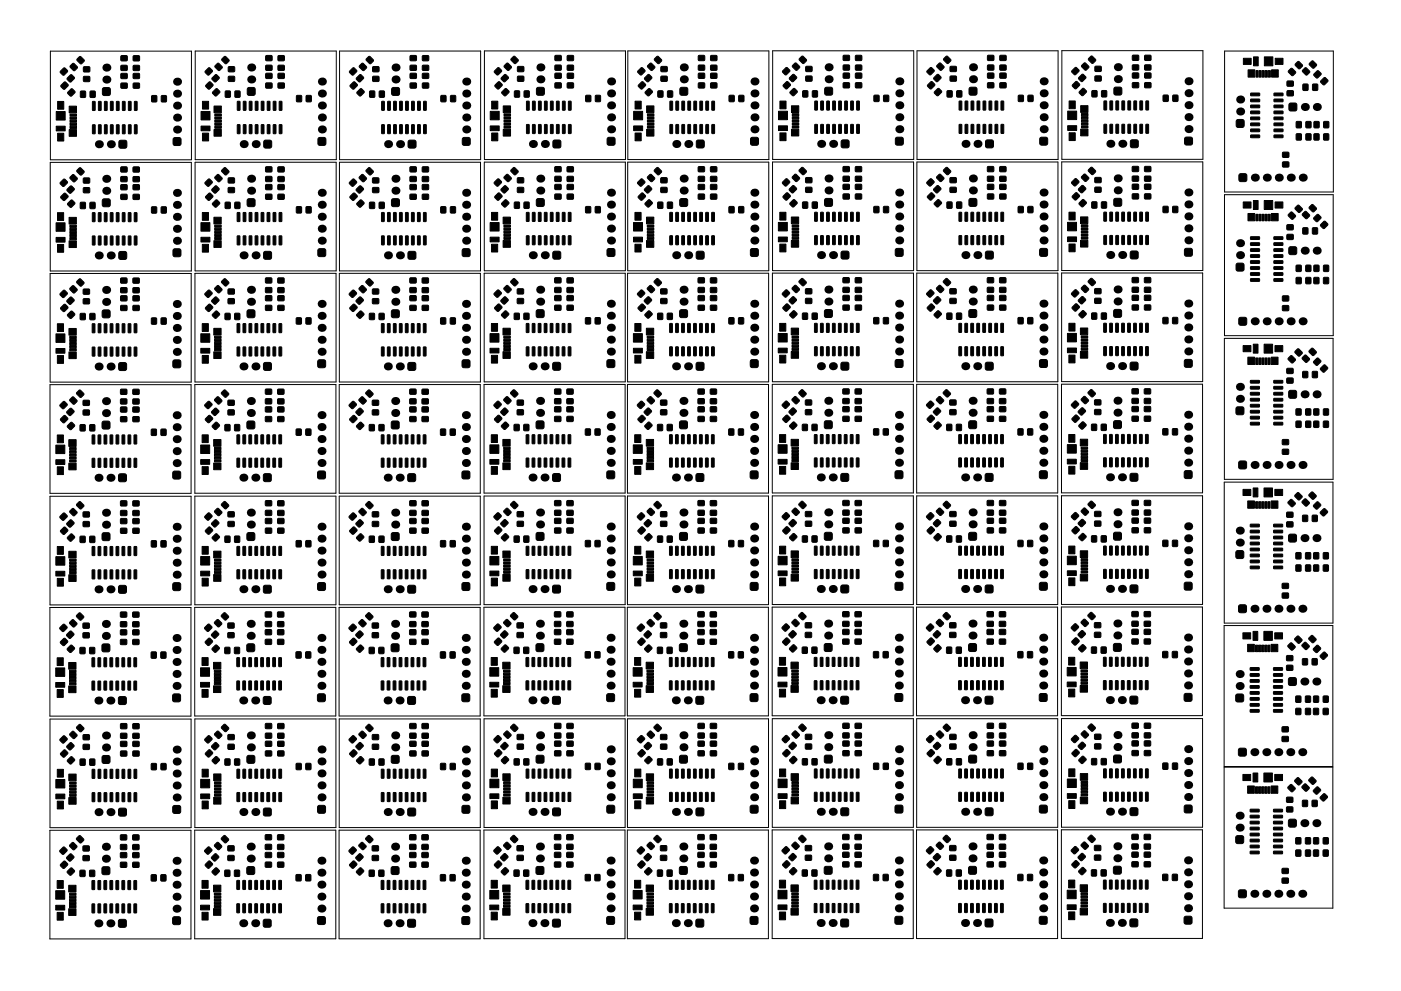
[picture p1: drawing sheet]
<svg xmlns="http://www.w3.org/2000/svg" width="297mm" height="210mm" viewBox="0 0 297 210" stroke-linecap="round" stroke-linejoin="round" font-family="sans-serif">
<g fill="none" stroke="#000" stroke-width=".21">
<path d="M10.7 10.9h29.9v23h-29.9zM41.4 10.8h29.9v23.1h-29.9zM72 10.8h29.9v23.1h-29.9zM102.7 10.8h29.9v23.1h-29.9zM133.1 10.8h29.9v23.1h-29.9zM163.8 10.8h29.9v23h-29.9zM194.4 10.8h29.9v23h-29.9zM225.1 10.8h29.9v23h-29.9zM259.6 10.8h23.1v29.9h-23.1zM10.7 34.4h29.9v23.1h-29.9zM41.4 34.4h29.9v23.1h-29.9zM72 34.4h29.9v23.1h-29.9z"/>
<path d="M102.7 34.4h29.9v23h-29.9zM133.1 34.4h29.9v23h-29.9zM163.8 34.4h29.9v23h-29.9zM194.4 34.4h29.9v23h-29.9zM225.1 34.3h29.9v23.1h-29.9zM10.6 58h29.9v23.1h-29.9zM41.3 58h29.9v23h-29.9zM71.9 58h30v23h-30zM102.7 58h29.9v23h-29.9zM133.1 58h29.9v23h-29.9zM163.8 57.9h29.9v23.1h-29.9zM194.4 57.9h29.9v23.1h-29.9z"/>
<path d="M225.1 57.9h29.9v23.1h-29.9zM259.6 41.3h23.1v29.9h-23.1zM259.6 71.8h23v29.9h-23zM10.6 81.6h29.9v23.1h-29.9zM41.3 81.6h29.9v23h-29.9zM71.9 81.6h29.9v23h-29.9zM102.6 81.6h29.9v23h-29.9zM133 81.6h29.9v23h-29.9zM163.7 81.5h29.9v23.1h-29.9zM194.3 81.5h30v23.1h-30zM225.1 81.5h29.9v23.1h-29.9zM10.6 105.3h29.9v23h-29.9z"/>
<path d="M41.3 105.3h29.9v23h-29.9zM71.9 105.3h29.9v23h-29.9zM102.6 105.2h29.9v23.1h-29.9zM133 105.2h29.9v23.1h-29.9zM163.7 105.2h29.9v23.1h-29.9zM194.3 105.2h30v23.1h-30zM225.1 105.2h29.9v23h-29.9zM259.6 102.3h23v29.9h-23zM10.6 128.9h29.9v23h-29.9zM41.3 128.9h29.9v23h-29.9zM71.9 128.9h29.9v23h-29.9zM102.6 128.8h29.9v23.1h-29.9z"/>
<path d="M133 128.8h29.9v23.1h-29.9zM163.7 128.8h29.9v23.1h-29.9zM194.3 128.8h29.9v23.1h-29.9zM225 128.8h29.9v23h-29.9zM259.5 132.7h23.1v29.9h-23.1zM10.6 152.6h29.9v23h-29.9zM41.3 152.5h29.9v23.1h-29.9zM71.9 152.5h29.9v23.1h-29.9zM102.6 152.5h29.9v23.1h-29.9zM133 152.5h29.9v23.1h-29.9zM163.7 152.5h29.9v23h-29.9zM194.3 152.5h30v23h-30z"/>
<path d="M225.1 152.5h29.9v23h-29.9zM10.6 176.2h29.9v23h-29.9zM41.3 176.1h29.9v23.1h-29.9zM71.9 176.1h29.9v23.1h-29.9zM102.6 176.1h29.9v23.1h-29.9zM133 176.1h29.9v23.1h-29.9zM163.7 176.1h29.9v23h-29.9zM194.3 176.1h29.9v23h-29.9zM225 176.1h29.9v23h-29.9zM259.5 162.8h23.1v29.9h-23.1z"/>
</g>
<g fill="#000" stroke="#000" stroke-width=".21">
<path d="M12.8 15.1l.8-.7 .7 .7-.8 .9-.7-.6zM13 18.1l.8-.7 .7 .7-.9 .9-.7-.6zM14.3 16.5l.8-.7 .7 .7-.9 .9-.7-.5zM14.4 19.5l.8-.7 .7 .7-.9 .9-.6-.6zM14.9 14l.7-.6 .8 .7v.3l-.5 .6h-.3l-.7-.7zM16.4 12.5l.7-.5 .7 .7 .1 .2-.6 .6-.2 .1-.8-.8zM17.1 19.4h1v1.2h-1zM17.7 14.2h1.3v1h-1.2zM17.7 16.3l1.3-.1v1l-1.2 .1zM19.1 19.4h1.1l-.1 1.2h-1zM21.8 18.7l.3-.1 1.2 .1 .1 .3-.1 1.2-.3 .1-1.2-.1-.1-.3zM25.7 15.6h1.2v1h-1.2z"/>
<path d="M25.7 17.7h1.2v1h-1.2zM25.7 13.9h1.2v1h-1.2zM25.7 11.9l1.2-.1v1l-1.2 .1zM28.3 15.6h1.2v1h-1.2zM28.3 17.7h1.2v1h-1.2zM28.3 13.9h1.2v1h-1.2zM28.3 11.9l1.2-.1v1.1h-1.2zM43.5 15.1l.8-.7 .8 .7-.9 .9-.7-.6zM43.7 18.1l.8-.8 .7 .8-.9 .8-.7-.5zM45.6 15.9h.3l.6 .6-.9 .9-.7-.7zM45.1 19.5l.8-.7 .7 .7-.9 .9-.6-.6zM45.6 13.9l.7-.5 .8 .7v.3l-.5 .5-.2 .1-.8-.8z"/>
<path d="M47.1 12.5l.7-.5 .7 .7 .1 .2-.6 .6h-.2l-.8-.7zM47.8 19.3l1 .1v1.2h-1zM48.4 16.2h1.3v1l-1.2 .1zM48.4 14.2h1.3v1h-1.2zM49.9 19.3l1 .1-.1 1.2h-1zM52.5 18.7l.3-.1 1.2 .1 .1 .3-.1 1.1-.3 .1-1.2-.1-.1-.3zM56.4 17.6h1.2l.1 1-1.3 .1zM56.4 15.6h1.2l.1 1h-1.3zM56.4 11.8h1.2l.1 1-1.3 .1zM56.4 13.9h1.2l.1 1h-1.3zM59 17.6h1.2l.1 1-1.3 .1zM59 15.6h1.2l.1 1h-1.3z"/>
<path d="M59 11.8h1.2l.1 1-1.3 .1zM59 13.9h1.2l.1 1h-1.3zM74.1 15.1l.9-.7 .7 .7-.9 .9-.7-.6zM74.3 18.1l.8-.8 .7 .8-.9 .8-.7-.5zM76.2 15.9h.3l.6 .6-.9 .9-.7-.7zM75.7 19.5l.8-.7 .7 .7-.8 .9-.7-.6zM76.2 13.9l.7-.5 .8 .7v.3l-.5 .5-.2 .1-.8-.8zM77.7 12.5l.7-.5 .7 .7 .1 .2-.6 .6h-.2l-.8-.7zM78.4 19.3l1 .1v1.2h-1zM79.1 16.2h1.2v1l-1.2 .1zM79.1 14.2h1.2v1h-1.2zM80.5 19.3l1 .1-.1 1.2h-1z"/>
<path d="M83.1 18.7l.3-.1 1.2 .1 .1 .3-.1 1.1-.3 .1-1.2-.1-.1-.3zM87 17.6h1.2l.1 1-1.3 .1zM87 15.6h1.2l.1 1h-1.3zM87 11.8h1.2l.1 1-1.3 .1zM87 13.9h1.2l.1 1h-1.3zM89.6 17.6h1.2l.1 1-1.3 .1zM89.6 15.6h1.2l.1 1h-1.3zM89.6 11.8h1.2l.1 1-1.3 .1zM89.6 13.9h1.2l.1 1h-1.3zM104.8 15l.9-.7 .7 .7-.9 .9-.7-.5zM105.6 17.4h.3l.6 .6-.9 .9-.7-.7zM106.9 15.9l.4-.1 .5 .7-.9 .9-.7-.7z"/>
<path d="M106.4 19.5l.8-.7 .7 .7-.8 .9-.7-.6zM106.9 13.9l.7-.5 .8 .7v.2l-.5 .6-.2 .1-.8-.8zM108.4 12.5l.7-.6 .7 .7 .1 .3-.5 .6h-.3l-.7-.7zM109.1 19.3h1v1.3h-1zM109.8 14.2l1.2-.1v1l-1.2 .1zM109.8 16.2h1.2v1h-1.2zM111.2 19.3h1v1.3h-1.1zM113.9 18.6l.3-.1 1.1 .1 .1 .3-.1 1.2-.3 .1-1.1-.1-.2-.3zM117.7 15.6h1.2l.1 1h-1.3zM117.7 17.6h1.2l.1 1h-1.3zM117.7 13.9l1.2-.1 .1 1-1.3 .1zM117.7 11.8h1.2l.1 1h-1.3z"/>
<path d="M120.3 13.9l1.2-.1 .1 1.1h-1.3zM120.3 11.8h1.2l.1 1h-1.3zM120.3 15.6h1.2l.1 1h-1.3zM120.3 17.6h1.2l.1 1h-1.3zM135.3 15l.8-.7 .7 .7-.9 .9-.7-.5zM136 17.4h.3l.6 .6-.9 .9-.7-.7zM137.3 15.9l.4-.1 .5 .7-.9 .9-.7-.7zM136.8 19.5l.8-.7 .8 .7-.9 .9-.7-.6zM137.3 13.9l.7-.5 .8 .7v.2l-.5 .6-.2 .1-.8-.8zM138.8 12.5l.7-.6 .8 .7v.3l-.5 .6h-.3l-.7-.7zM139.5 19.3h1v1.3h-1zM140.2 16.2h1.2v1h-1.2z"/>
<path d="M140.2 14.2l1.2-.1v1l-1.2 .1zM141.6 19.3h1v1.3h-1zM144.3 18.6l.3-.1 1.1 .1 .1 .3-.1 1.2-.3 .1-1.1-.1-.2-.3zM148.1 17.6h1.2l.1 1h-1.3zM148.1 15.6h1.2l.1 1h-1.3zM148.1 11.8h1.2l.1 1h-1.3zM148.1 13.9l1.2-.1 .1 1-1.3 .1zM150.7 17.6h1.2l.1 1h-1.3zM150.7 15.6h1.2l.1 1h-1.3zM150.7 11.8h1.2l.1 1h-1.3zM150.7 13.9l1.2-.1 .1 1.1h-1.3zM166 15l.8-.7 .7 .7-.9 .9-.7-.6z"/>
<path d="M166.1 18l.8-.7 .7 .7-.9 .9-.6-.6zM167.4 16.5l.8-.7 .7 .7-.9 .9-.6-.6zM167.5 19.5l.9-.8 .7 .8-.9 .8-.7-.5zM168 13.9l.8-.5 .7 .7 .1 .2-.6 .6h-.2l-.8-.7zM169.5 12.4l.7-.5 .8 .7v.3l-.5 .5-.3 .1-.7-.8zM170.2 19.3h1v1.3l-1-.1zM170.9 14.1h1.2v1l-1.2 .1zM170.9 16.2h1.2v1h-1.2zM172.3 19.3h1v1.3l-1-.1zM175 18.6l.3-.1 1.1 .1 .1 .3-.1 1.2-.3 .1-1.1-.1-.2-.3zM178.8 15.5h1.2l.1 1-1.3 .1zM178.8 17.6h1.2l.1 1h-1.3z"/>
<path d="M178.8 13.8h1.2l.1 1-1.3 .1zM178.8 11.8h1.2l.1 1h-1.3zM181.4 13.8h1.3v1l-1.3 .1zM181.4 11.8h1.3v1h-1.3zM181.4 15.5h1.3v1l-1.3 .1zM181.4 17.6h1.3v1h-1.3zM196.6 15l.8-.7 .7 .7-.9 .9-.7-.6zM196.7 18l.8-.7 .7 .7-.9 .9-.6-.6zM198 16.5l.8-.7 .7 .7-.8 .9-.7-.6zM198.1 19.5l.9-.8 .7 .8-.9 .8-.7-.5zM198.7 13.9l.7-.5 .7 .7 .1 .2-.6 .6h-.2l-.8-.7zM200.1 12.4l.7-.5 .8 .7v.3l-.5 .5-.3 .1-.7-.8z"/>
<path d="M200.8 19.3h1.1l-.1 1.3-1-.1zM201.5 14.1h1.2l.1 1-1.3 .1zM201.5 16.2h1.2l.1 1h-1.3zM202.9 19.3h1v1.3l-1-.1zM205.6 18.6l.3-.1 1.1 .1 .1 .3-.1 1.2-.3 .1-1.1-.1-.2-.3zM209.4 13.8h1.3v1l-1.3 .1zM209.4 11.8h1.3v1h-1.3zM209.4 15.5h1.3v1l-1.3 .1zM209.4 17.6h1.3v1h-1.3zM212 13.8h1.3v1l-1.3 .1zM212 11.8h1.3v1h-1.3zM212 15.5h1.3v1l-1.3 .1z"/>
<path d="M212 17.6h1.3v1h-1.3zM227.3 15l.8-.7 .7 .7-.9 .9-.7-.6zM228 17.3h.4l.5 .7-.9 .9-.7-.7zM228.7 16.4l.8-.7 .7 .7-.8 .9-.7-.5zM228.9 19.4l.8-.7 .7 .7-.9 .9-.7-.6zM229.4 13.9l.7-.6 .7 .7 .1 .3-.6 .6h-.2l-.8-.7zM230.8 12.4l.7-.5 .8 .7v.2l-.5 .6-.2 .1-.8-.8zM231.5 19.3h1.1l-.1 1.2h-1zM232.2 16.2l1.2-.1 .1 1-1.3 .1zM232.2 14.1h1.2l.1 1h-1.3zM233.6 19.3h1v1.2h-1zM236.3 18.6l.3-.1 1.1 .1 .2 .3-.2 1.1-.3 .2-1.1-.2-.1-.3z"/>
<path d="M240.1 11.8l1.3-.1v1l-1.3 .1zM240.1 13.8h1.3v1h-1.3zM240.1 17.6h1.3v1h-1.3zM240.1 15.5h1.3v1h-1.3zM242.7 11.8l1.3-.1v1l-1.3 .1zM242.7 13.8h1.3v1h-1.3zM242.7 17.6h1.3v1h-1.3zM242.7 15.5h1.3v1h-1.3zM263.6 12.4h1.7v1.3h-1.7zM264.6 14.8h1.4v1.6h-1.4zM266.3 15h.4v1.4h-.4zM265.8 12.1h1v1.9h-1z"/>
<path d="M265.2 19.8l1.8-.1 .1 .5-.1 .1h-1.7zM266.9 15h.5v1.4h-.5zM267.6 15h.4v1.4h-.4zM268.2 15h.5v1.4h-.5zM268.9 15h.4v1.4h-.4zM268.1 12.1h1.8v1.9h-1.8zM269.6 14.8h1.4v1.6h-1.4zM270.1 19.8l1.8-.1 .1 .5-.1 .1h-1.7zM270.4 12.4h1.6v1.3h-1.6zM273.2 15l.7-.5 .8 .7v.2l-.5 .6-.3 .1-.7-.8zM272.9 17.2h1.3v1l-1.3 .1zM272.9 19.3h1.3v1h-1.3z"/>
<path d="M274.7 13.6l.7-.6 .7 .8 .1 .2-.6 .6h-.2l-.8-.7zM276.2 14.9l.7-.5 .8 .7v.2l-.5 .6h-.3l-.7-.7zM276.3 17.9h1l-.1 1.3-.9-.1zM277.6 13.4l.7-.5 .8 .7v.3l-.5 .5-.2 .1-.8-.8zM278.3 17.9h1.1l-.1 1.3-1-.1zM279.2 15.1l.3-.1 .6 .7-.9 .9-.7-.7zM280 17.1l.9-.7 .7 .7-.9 .9-.7-.5zM11.9 26.8h1.9v1h-1.9zM11.9 23.7h1.9v1.8h-1.9zM12.2 28.3h1.3v1.6h-1.3zM12.2 21.5h1.3v1.7h-1.3zM12.8 38.7l.8-.7 .7 .7-.9 .9-.6-.6z"/>
<path d="M14.7 27.5h1.5v1.4h-1.5zM14.7 22.5h1.5v1.4h-1.5zM14.8 26.8h1.4v.4h-1.4zM14.8 26.1h1.4v.5h-1.4zM14.8 25.5h1.4v.4h-1.4zM14.8 24.8h1.4v.5h-1.4zM14.8 24.2h1.4v.4h-1.4zM14.2 40.1l.9-.7 .7 .7-.9 .9-.7-.5zM14.9 37.5l.7-.5 .7 .7 .1 .3-.5 .6h-.3l-.7-.7zM16.3 36.1l.7-.5 .8 .7v.2l-.5 .6-.2 .1-.8-.8zM17.7 39.9l1.2-.1 .1 1-1.3 .1zM17.7 37.8h1.2l.1 1h-1.3z"/>
<path d="M19.6 26.5l.6 .1v1.7l-.1 .1-.5-.1zM19.6 21.5l.6 .1v1.7l-.1 .1-.5-.1zM20.9 26.5l.6 .1v1.7l-.2 .1-.4-.1zM20.9 21.5l.6 .1v1.7l-.2 .1-.4-.1zM22.2 26.5l.5 .1v1.7l-.1 .1-.5-.1zM22.2 21.5l.5 .1v1.7l-.1 .1-.5-.1zM23.4 26.5l.6 .1v1.7l-.1 .1-.5-.1zM23.4 21.5l.6 .1v1.7l-.1 .1-.5-.1zM24.7 26.5l.6 .1v1.7l-.2 .1-.4-.1zM24.7 21.5l.6 .1v1.7l-.2 .1-.4-.1zM26 26.5l.5 .1v1.7l-.1 .1-.5-.1zM26 21.5l.5 .1v1.7l-.1 .1-.5-.1z"/>
<path d="M25.3 29.9l.3-.1 1.2 .1 .1 .3-.1 1.1-.3 .2-1.2-.2-.1-.3zM25.6 39.2h1.3v1h-1.2zM25.6 35.5l1.3-.1v1l-1.2 .1zM25.6 37.5h1.3v1h-1.2zM27.3 26.5l.5 .1v1.7l-.1 .1-.5-.1zM27.3 21.5l.5 .1v1.7l-.1 .1-.5-.1zM28.5 26.5l.6 .1v1.7l-.1 .1-.5-.1zM28.5 21.5l.6 .1v1.7l-.1 .1-.5-.1zM28.3 39.2h1.2v1h-1.2zM28.3 35.5l1.2-.1v1l-1.2 .1zM28.3 37.5h1.2v1h-1.2zM32.2 20.3h1v1.3h-1z"/>
<path d="M34.2 20.3h1.1l-.1 1.3h-1zM36.8 29.3l.3-.1 1.2 .1 .1 .3-.1 1.2-.3 .1-1.2-.1-.1-.3zM42.6 23.6h1.9v1.8h-1.9zM42.6 26.7h1.9v1h-1.9zM42.9 21.5h1.3v1.6h-1.3zM42.9 28.2h1.3v1.7h-1.3zM44.1 38h.4l.5 .7-.9 .9-.7-.8zM45.4 22.5h1.5v1.4h-1.5zM45.4 27.5h1.5v1.4h-1.5zM45.5 24.2h1.4v.4h-1.4zM45.5 24.8h1.4v.5h-1.4zM45.5 25.5h1.4v.4h-1.4z"/>
<path d="M45.5 26.1h1.4v.5h-1.4zM45.5 26.8h1.4v.4h-1.4zM45 40.1l.8-.7 .7 .7-.9 .9-.7-.6zM45.6 37.5l.7-.5 .8 .7v.3l-.5 .5-.3 .1-.7-.8zM47 36.1l.8-.5 .7 .7 .1 .2-.6 .6h-.2l-.8-.7zM48.4 37.8h1.3v1h-1.3zM48.4 39.8h1.3v1h-1.3zM50.3 21.5l.6 .1v1.7l-.1 .1-.5-.1zM50.3 26.5h.6v1.7l-.1 .2-.5-.1zM51.6 21.5l.6 .1v1.7l-.2 .1-.4-.1zM51.6 26.5h.6v1.7l-.2 .2-.4-.1zM52.9 21.5l.5 .1v1.7l-.1 .1-.5-.1z"/>
<path d="M52.9 26.5h.5v1.7l-.1 .2-.5-.1zM54.2 21.5l.5 .1v1.7l-.1 .1-.5-.1zM54.2 26.5h.5v1.7l-.1 .2-.5-.1zM55.4 21.5l.6 .1v1.7l-.1 .1-.5-.1zM55.4 26.5h.6v1.7l-.1 .2-.5-.1zM56.7 21.5l.5 .1v1.7l-.1 .1-.5-.1zM56.7 26.5h.5v1.7l-.1 .2-.5-.1zM56 29.9l.3-.2 1.2 .2 .1 .3-.1 1.1-.3 .1-1.2-.1-.1-.3zM56.4 39.2h1.2v1h-1.2zM56.4 37.5h1.2v1h-1.2zM56.4 35.4h1.2v1h-1.2zM58 21.5l.5 .1v1.7l-.1 .1-.5-.1z"/>
<path d="M58 26.5h.5v1.7l-.1 .2-.5-.1zM59.2 21.5l.6 .1v1.7l-.1 .1-.5-.1zM59.2 26.5h.6v1.7l-.1 .2-.5-.1zM59 37.5h1.2v1h-1.2zM59 35.4h1.2v1l-1.2 .1zM59 39.2h1.2v1h-1.2zM62.9 20.3h1v1.3l-1-.1zM65 20.3h1l-.1 1.3-1-.1zM67.5 29.3l.3-.1 1.2 .1 .1 .3-.1 1.1-.3 .2-1.2-.2-.1-.3zM74.8 38h.3l.5 .7-.8 .9-.8-.8zM75.6 40.1l.8-.7 .7 .7-.9 .9-.7-.6zM76.2 37.5l.7-.5 .8 .7v.3l-.5 .5-.3 .1-.7-.8z"/>
<path d="M77.6 36.1l.8-.5 .7 .7 .1 .2-.6 .6h-.2l-.8-.7zM79 37.8h1.3v1h-1.3zM79 39.8h1.3v1h-1.3zM80.9 21.5l.6 .1v1.7l-.1 .1-.5-.1zM80.9 26.5h.6v1.7l-.1 .2-.5-.1zM82.2 21.5l.6 .1v1.7l-.1 .1-.5-.1zM82.2 26.5h.6v1.7l-.1 .2-.5-.1zM83.5 21.5l.5 .1v1.7l-.1 .1-.5-.1zM83.5 26.5h.5v1.7l-.1 .2-.5-.1zM84.8 21.5l.5 .1v1.7l-.1 .1-.5-.1zM84.8 26.5h.5v1.7l-.1 .2-.5-.1zM86 21.5l.6 .1v1.7l-.1 .1-.5-.1z"/>
<path d="M86 26.5h.6v1.7l-.1 .2-.5-.1zM87.3 21.5l.6 .1v1.7l-.2 .1-.4-.1zM87.3 26.5h.6v1.7l-.2 .2-.4-.1zM86.6 29.9l.3-.2 1.2 .2 .1 .3-.1 1.1-.3 .1-1.2-.1-.1-.3zM87 37.5h1.2v1h-1.2zM87 35.4h1.2v1h-1.2zM87 39.2h1.2v1h-1.2zM88.6 21.5l.5 .1v1.7l-.1 .1-.5-.1zM88.6 26.5h.5v1.7l-.1 .2-.5-.1zM89.8 21.5l.6 .1v1.7l-.1 .1-.5-.1zM89.8 26.5h.6v1.7l-.1 .2-.5-.1zM89.6 37.5h1.2v1h-1.2z"/>
<path d="M89.6 35.4h1.2v1l-1.2 .1zM89.6 39.2h1.2v1h-1.2zM93.5 20.3h1v1.3l-1-.1zM95.6 20.3h1l-.1 1.3-1-.1zM98.1 29.3l.3-.1 1.2 .1 .1 .3-.1 1.1-.3 .2-1.2-.2-.1-.3zM103.9 26.7h1.9v1h-1.9zM103.9 23.6h1.9v1.8h-1.9zM104.2 28.2h1.3v1.7h-1.3zM104.2 21.5h1.3v1.6h-1.3zM105.5 38h.3l.5 .6-.8 .9-.8-.7zM106.7 27.4h1.5v1.5h-1.5zM106.7 22.5h1.5v1.4h-1.5z"/>
<path d="M106.9 26.7h1.3v.5h-1.3zM106.9 26.1h1.3v.4h-1.3zM106.9 25.4h1.3v.5h-1.3zM106.9 24.8h1.3v.4h-1.3zM106.9 24.1h1.3v.5h-1.3zM106.3 40.1l.8-.7 .7 .7-.9 .9-.7-.6zM106.9 37.5l.7-.5 .8 .7v.2l-.5 .6-.3 .1-.7-.8zM108.4 36l.7-.5 .7 .7 .1 .3-.6 .6h-.2l-.8-.7zM109.7 39.8h1.3v1h-1.2zM109.7 37.8l1.3-.1v1l-1.2 .1zM111.7 26.4l.5 .1v1.7l-.1 .1-.5-.1zM111.7 21.5l.5 .1v1.7l-.1 .1-.5-.1z"/>
<path d="M112.9 26.4l.6 .1v1.7l-.1 .1-.5-.1zM112.9 21.5l.6 .1v1.7l-.1 .1-.5-.1zM114.2 26.4l.5 .1 .1 1.7-.2 .1-.4-.1zM114.2 21.5l.5 .1 .1 1.7-.2 .1-.4-.1zM115.5 26.4l.5 .1v1.7l-.1 .1-.5-.1zM115.5 21.5l.5 .1v1.7l-.1 .1-.5-.1zM116.7 26.4l.6 .1v1.7l-.1 .1-.5-.1zM116.7 21.5l.6 .1v1.7l-.1 .1-.5-.1zM118 26.4l.6 .1v1.7l-.2 .1-.4-.1zM118 21.5l.6 .1v1.7l-.2 .1-.4-.1zM117.3 29.8l.3-.1 1.2 .1 .1 .3-.1 1.2-.3 .1-1.2-.1-.1-.3zM117.7 35.4h1.2v1h-1.2z"/>
<path d="M117.7 37.5l1.2-.1v1l-1.2 .1zM117.7 39.2h1.2v1h-1.2zM119.3 26.4l.5 .1v1.7l-.1 .1-.5-.1zM119.3 21.5l.5 .1v1.7l-.1 .1-.5-.1zM120.5 26.4l.6 .1v1.7l-.1 .1-.5-.1zM120.5 21.5l.6 .1v1.7l-.1 .1-.5-.1zM120.3 35.4h1.2v1h-1.2zM120.3 37.5l1.2-.1v1l-1.2 .1zM120.3 39.2h1.2v1h-1.2zM124.2 20.3h1v1.2h-1zM126.3 20.3h1v1.2h-1zM128.8 29.3l.3-.2 1.2 .2 .1 .3-.1 1.1-.3 .1-1.2-.1-.1-.3z"/>
<path d="M134.3 23.6h1.9v1.8h-1.9zM134.3 26.7h1.9v1h-1.9zM134.6 21.5h1.3v1.6h-1.3zM134.6 28.2h1.3v1.7h-1.3zM135.2 38.6l.8-.7 .7 .7-.8 .9-.7-.5zM137.1 22.5h1.5v1.4h-1.5zM137.1 27.4h1.5v1.5h-1.5zM137.3 24.1h1.3v.5h-1.3zM137.3 24.8h1.3v.4h-1.3zM137.3 25.4h1.3v.5h-1.3zM137.3 26.1h1.3v.4h-1.3zM137.3 26.7h1.3v.5h-1.3z"/>
<path d="M136.7 40.1l.8-.7 .7 .7-.9 .9-.7-.6zM137.3 37.5l.7-.5 .8 .7v.2l-.5 .6-.2 .1-.8-.8zM138.8 36l.7-.5 .7 .7 .1 .3-.6 .6h-.2l-.8-.7zM140.1 37.8l1.3-.1v1l-1.2 .1zM140.1 39.8h1.3v1h-1.2zM142.1 21.5l.5 .1v1.7l-.1 .1-.5-.1zM142.1 26.4l.5 .1v1.7l-.1 .1-.5-.1zM143.3 21.5l.6 .1v1.7l-.1 .1-.5-.1zM143.3 26.4l.6 .1v1.7l-.1 .1-.5-.1zM144.6 21.5l.6 .1v1.7l-.2 .1-.4-.1zM144.6 26.4l.6 .1v1.7l-.2 .1-.4-.1zM145.9 21.5l.5 .1v1.7l-.1 .1-.5-.1z"/>
<path d="M145.9 26.4l.5 .1v1.7l-.1 .1-.5-.1zM147.1 21.5l.6 .1v1.7l-.1 .1-.5-.1zM147.1 26.4l.6 .1v1.7l-.1 .1-.5-.1zM148.4 21.5l.6 .1v1.7l-.2 .1-.4-.1zM148.4 26.4l.6 .1v1.7l-.2 .1-.4-.1zM147.8 29.8l.3-.1 1.1 .1 .1 .3-.1 1.2-.3 .1-1.1-.1-.2-.3zM148.1 39.2h1.2v1h-1.2zM148.1 37.5l1.2-.1v1l-1.2 .1zM148.1 35.4h1.2v1h-1.2zM149.7 21.5l.5 .1v1.7l-.1 .1-.5-.1zM149.7 26.4l.5 .1v1.7l-.1 .1-.5-.1zM151 21.5l.5 .1v1.7l-.1 .1-.5-.1z"/>
<path d="M151 26.4l.5 .1v1.7l-.1 .1-.5-.1zM150.7 39.2h1.2l.1 1h-1.3zM150.7 37.5l1.2-.1 .1 1-1.3 .1zM150.7 35.4h1.2l.1 1h-1.3zM154.6 20.3h1v1.2h-1zM156.7 20.3h1v1.2h-1zM159.2 29.3l.3-.2 1.2 .2 .1 .3-.1 1.1-.3 .1-1.2-.1-.1-.3zM165.1 26.7h1.9v1h-1.9zM165.1 23.6h1.9v1.8h-1.9zM165.4 28.2h1.3v1.6h-1.3zM165.4 21.4h1.3v1.7h-1.3zM166.6 38l.3-.1 .6 .7-.9 .9-.7-.7z"/>
<path d="M167.8 27.4h1.6v1.4h-1.6zM167.8 22.4h1.6v1.5h-1.6zM168 26.7h1.4v.5h-1.4zM168 26.1h1.4v.4h-1.4zM168 25.4h1.4v.5h-1.4zM168 24.8h1.4v.4h-1.4zM168 24.1h1.4v.5h-1.4zM167.4 40.1l.8-.7 .7 .7-.9 .8-.6-.5zM168 37.5l.7-.5 .8 .7v.2l-.5 .6h-.2l-.8-.7zM169.5 36l.7-.5 .7 .7 .1 .3-.6 .5-.2 .1-.8-.8zM170.8 39.8h1.3v1h-1.2zM170.8 37.7h1.3v1h-1.2z"/>
<path d="M172.8 26.4l.5 .1v1.7l-.1 .1-.5-.1zM172.8 21.5h.5v1.7l-.1 .2-.5-.1zM174 26.4l.6 .1v1.7l-.1 .1-.5-.1zM174 21.5h.6v1.7l-.1 .2-.5-.1zM175.3 26.4l.6 .1v1.7l-.2 .1-.4-.1zM175.3 21.5h.6v1.7l-.2 .2-.4-.1zM176.6 26.4l.5 .1v1.7l-.1 .1-.5-.1zM176.6 21.5h.5v1.7l-.1 .2-.5-.1zM177.8 26.4l.6 .1v1.7l-.1 .1-.5-.1zM177.8 21.5h.6v1.7l-.1 .2-.5-.1zM179.1 26.4l.6 .1v1.7l-.1 .1-.5-.1zM179.1 21.5h.6v1.7l-.1 .2-.5-.1z"/>
<path d="M178.5 29.8l.3-.1 1.1 .1 .1 .3-.1 1.2-.3 .1-1.1-.1-.2-.3zM178.8 35.4h1.2l.1 1h-1.3zM178.8 37.4h1.2l.1 1h-1.3zM178.8 39.1h1.2l.1 1-1.3 .1zM180.4 26.4l.5 .1v1.7l-.1 .1-.5-.1zM180.4 21.5h.5v1.7l-.1 .2-.5-.1zM181.7 26.4l.5 .1v1.7l-.1 .1-.5-.1zM181.7 21.5h.5v1.7l-.1 .2-.5-.1zM181.4 35.4h1.2l.1 1h-1.3zM181.4 37.4h1.2l.1 1-1.3 .1zM181.4 39.1h1.2l.1 1-1.3 .1zM185.3 20.2l1.1 .1-.1 1.2h-1z"/>
<path d="M187.4 20.2l1 .1v1.2h-1zM190 29.2l.3-.1 1.1 .1 .1 .3-.1 1.2-.3 .1-1.1-.1-.2-.3zM197.2 38l.3-.1 .6 .7-.9 .9-.7-.7zM198 40.1l.8-.7 .7 .7-.9 .8-.6-.5zM198.6 37.5l.7-.5 .8 .7v.2l-.5 .6h-.2l-.8-.7zM200.1 36l.7-.5 .7 .7 .1 .3-.6 .5-.2 .1-.8-.8zM201.5 39.8h1.2v1h-1.2zM201.5 37.7h1.2v1h-1.2zM203.4 26.4l.5 .1v1.7l-.1 .1-.5-.1zM203.4 21.5h.5v1.7l-.1 .2-.5-.1zM204.6 26.4l.6 .1v1.7l-.1 .1-.5-.1zM204.6 21.5h.6v1.7l-.1 .2-.5-.1z"/>
<path d="M205.9 26.4l.6 .1v1.7l-.1 .1-.5-.1zM205.9 21.5h.6v1.7l-.1 .2-.5-.1zM207.2 26.4l.5 .1v1.7l-.1 .1-.5-.1zM207.2 21.5h.5v1.7l-.1 .2-.5-.1zM208.5 26.4l.5 .1v1.7l-.1 .1-.5-.1zM208.5 21.5h.5v1.7l-.1 .2-.5-.1zM209.7 26.4l.6 .1v1.7l-.1 .1-.5-.1zM209.7 21.5h.6v1.7l-.1 .2-.5-.1zM209.1 29.8l.3-.1 1.1 .1 .1 .3-.1 1.2-.3 .1-1.1-.1-.2-.3zM209.4 35.4h1.2l.1 1h-1.3zM209.4 37.4h1.2l.1 1h-1.3zM209.4 39.1h1.2l.1 1-1.3 .1z"/>
<path d="M211 26.4l.5 .1 .1 1.7-.2 .1-.4-.1zM211 21.5h.5l.1 1.7-.2 .2-.4-.1zM212.3 26.4l.5 .1v1.7l-.1 .1-.5-.1zM212.3 21.5h.5v1.7l-.1 .2-.5-.1zM212 39.1h1.2l.1 1-1.3 .1zM212 35.4h1.2l.1 1h-1.3zM212 37.4h1.2l.1 1-1.3 .1zM215.9 20.2l1.1 .1-.1 1.2h-1zM218 20.2l1 .1v1.2h-1zM220.6 29.2l.3-.1 1.1 .1 .1 .3-.1 1.2-.3 .1-1.1-.1-.2-.3zM226.4 23.6h1.9v1.8h-1.9zM226.4 26.7h1.9v1h-1.9z"/>
<path d="M226.7 21.4h1.3v1.7h-1.3zM226.7 28.2h1.3v1.6h-1.3zM227.3 38.6l.8-.7 .7 .7-.9 .9-.7-.6zM229.1 22.4h1.6v1.4h-1.6zM229.1 27.4h1.6v1.4h-1.6zM229.3 24.1h1.4v.4h-1.4zM229.3 24.7h1.4v.5h-1.4zM229.3 25.4h1.4v.4h-1.4zM229.3 26h1.4v.5h-1.4zM229.3 26.7h1.4v.4h-1.4zM228.7 40l.8-.7 .7 .7-.9 .9-.6-.5zM229.3 37.4l.7-.5 .8 .7v.3l-.5 .6h-.2l-.8-.7z"/>
<path d="M230.8 36l.7-.5 .8 .7v.2l-.5 .6-.3 .1-.7-.8zM232.2 37.7h1.2v1h-1.2zM232.2 39.8l1.2-.1v1l-1.2 .1zM234.1 21.4l.5 .1v1.7l-.1 .1-.5-.1zM234.1 26.4l.5 .1v1.7l-.1 .1-.5-.1zM235.4 21.4l.5 .1v1.7l-.1 .1-.5-.1zM235.4 26.4l.5 .1v1.7l-.1 .1-.5-.1zM236.6 21.4l.6 .1v1.7l-.1 .1-.5-.1zM236.6 26.4l.6 .1v1.7l-.1 .1-.5-.1zM237.9 21.4l.5 .1v1.7l-.1 .1-.4-.1zM237.9 26.4l.5 .1v1.7l-.1 .1-.4-.1zM239.2 21.4l.5 .1v1.7l-.1 .1-.5-.1z"/>
<path d="M239.2 26.4l.5 .1v1.7l-.1 .1-.5-.1zM240.4 21.4l.6 .1v1.7l-.1 .1-.5-.1zM240.4 26.4l.6 .1v1.7l-.1 .1-.5-.1zM239.8 29.8l.3-.2 1.1 .2 .1 .3-.1 1.1-.3 .1-1.1-.1-.1-.3zM240.1 39.1h1.2l.1 1h-1.3zM240.1 37.4h1.2l.1 1h-1.3zM240.1 35.4l1.2-.1 .1 1-1.3 .1zM241.7 21.4l.6 .1v1.7l-.2 .1-.4-.1zM241.7 26.4l.6 .1v1.7l-.2 .1-.4-.1zM243 21.4l.5 .1v1.7l-.1 .1-.5-.1zM243 26.4l.5 .1v1.7l-.1 .1-.5-.1zM242.7 39.1h1.2l.1 1h-1.3z"/>
<path d="M242.7 37.4h1.2l.1 1h-1.3zM242.7 35.4l1.2-.1 .1 1-1.3 .1zM246.6 20.2h1.1l-.1 1.3h-1zM248.7 20.2h1v1.3h-1zM251.3 29.2l.3-.1 1.1 .1 .1 .3-.1 1.2-.3 .1-1.1-.1-.2-.3zM262.2 25.5l.3-.2 1.2 .2 .1 .3-.1 1.1-.3 .1-1.2-.1-.1-.3zM262.8 37l.3-.2 1.1 .2 .2 .3-.2 1.1-.3 .1-1.1-.1-.1-.3zM265.2 28.7l1.8-.1 .1 .5-.1 .1h-1.7zM265.2 27.4h1.8l.1 .4-.1 .2h-1.7zM265.2 26.1h1.8l.1 .5-.1 .1h-1.7zM265.2 24.9l1.8-.1 .1 .5-.1 .1h-1.7zM265.2 23.6l1.8-.1 .1 .5-.1 .1h-1.7z"/>
<path d="M265.2 22.3h1.8l.1 .5-.1 .1h-1.7zM265.2 21h1.8l.1 .5-.1 .1h-1.7zM270.1 21h1.8l.1 .5-.1 .1h-1.7zM270.1 22.3h1.8l.1 .5-.1 .1h-1.7zM270.1 23.6l1.8-.1 .1 .5-.1 .1h-1.7zM270.1 24.9l1.8-.1 .1 .5-.1 .1h-1.7zM270.1 26.1h1.8l.1 .5-.1 .1h-1.7zM270.1 27.4h1.8l.1 .4-.1 .2h-1.7zM270.1 28.7l1.8-.1 .1 .5-.1 .1h-1.7zM272 34.4h1.2l.1 1h-1.3zM272 32.3h1.2l.1 1-1.3 .1zM273.4 22l.3-.1 1.1 .1 .2 .3-.2 1.1-.3 .2-1.1-.2-.1-.3z"/>
<path d="M274.9 25.8l1 .1-.1 1.2-1-.1zM274.9 28.4l1 .1-.1 1.2-1-.1zM276.9 25.8l1.1 .1-.1 1.2-1-.1zM276.9 28.4l1.1 .1-.1 1.2-1-.1zM278.6 28.4h1v1.3h-1zM278.6 25.8l1.1 .1-.1 1.2-1-.1zM280.7 28.4h1v1.3h-1zM280.7 25.8l1 .1-.1 1.2-1-.1zM11.9 47.3h1.9v1.8h-1.9zM11.9 50.4h1.9v1h-1.9zM12.2 45.1h1.3v1.7h-1.3zM12.2 51.9h1.3v1.6h-1.3z"/>
<path d="M12.9 41.7l.8-.7 .7 .7-.8 .9-.7-.6zM14.6 46.1h1.6v1.4h-1.6zM14.6 51.1h1.6v1.4h-1.6zM14.8 47.8h1.4v.4h-1.4zM14.8 48.4h1.4v.5h-1.4zM14.8 49.1h1.4v.4h-1.4zM14.8 49.7h1.4v.5h-1.4zM14.8 50.4h1.4v.4h-1.4zM14.4 43.1l.8-.7 .7 .7-.9 .9-.7-.6zM16.3 59.7l.7-.6 .8 .8v.2l-.5 .6h-.3l-.7-.7zM17.1 43h1v1.2h-1.1zM19.1 43h1v1.2h-1z"/>
<path d="M19.6 45.1l.6 .1v1.7l-.2 .1-.4-.1zM19.6 50.1l.6 .1v1.7l-.2 .1-.4-.1zM20.9 45.1l.5 .1v1.7l-.1 .1-.5-.1zM20.9 50.1l.5 .1v1.7l-.1 .1-.5-.1zM22.1 45.1l.6 .1v1.7l-.1 .1-.5-.1zM22.1 50.1l.6 .1v1.7l-.1 .1-.5-.1zM21.8 42.3l.3-.1 1.2 .1 .1 .3-.1 1.1-.3 .2-1.2-.2-.1-.3zM23.4 45.1l.6 .1v1.7l-.1 .1-.5-.1zM23.4 50.1l.6 .1v1.7l-.1 .1-.5-.1zM24.7 45.1l.5 .1v1.7l-.1 .1-.5-.1zM24.7 50.1l.5 .1v1.7l-.1 .1-.5-.1zM26 45.1l.5 .1v1.7l-.1 .1-.5-.1z"/>
<path d="M26 50.1l.5 .1v1.7l-.1 .1-.5-.1zM25.3 53.5l.3-.2 1.1 .2 .2 .3-.2 1.1-.3 .1-1.1-.1-.1-.3zM25.6 59h1.3v1h-1.3zM25.6 41.3h1.3v1h-1.2zM27.2 45.1l.6 .1v1.7l-.1 .1-.5-.1zM27.2 50.1l.6 .1v1.7l-.1 .1-.5-.1zM28.5 45.1l.5 .1 .1 1.7-.2 .1-.4-.1zM28.5 50.1l.5 .1 .1 1.7-.2 .1-.4-.1zM28.2 59h1.3v1l-1.3 .1zM28.3 41.3h1.2v1h-1.2zM32.2 43.9h1v1.3h-1zM34.2 43.9h1v1.3h-1z"/>
<path d="M36.8 52.9l.3-.1 1.1 .1 .2 .3-.2 1.2-.3 .1-1.1-.1-.1-.3zM42.6 50.3h1.9v1h-1.9zM42.6 47.2h1.9v1.8h-1.9zM42.9 51.8h1.3v1.7h-1.3zM42.9 45.1h1.3v1.6h-1.3zM43.6 41.6l.8-.7 .8 .7-.9 .9-.7-.5zM45.4 51.1h1.5v1.4h-1.5zM45.4 46.1h1.5v1.4h-1.5zM45.5 50.4h1.4v.4h-1.4zM45.5 49.7h1.4v.5h-1.4zM45.5 49.1h1.4v.4h-1.4zM45.5 48.4h1.4v.5h-1.4z"/>
<path d="M45.5 47.8h1.4v.4h-1.4zM45.1 43.1l.8-.7 .7 .7-.9 .9-.6-.6zM47 59.6l.7-.5 .8 .7v.3l-.5 .6h-.2l-.8-.7zM47.8 42.9l1 .1v1.2h-1zM49.8 42.9l1 .1v1.2h-1zM50.3 50.1h.6v1.7l-.1 .2-.5-.1zM50.3 45.1l.6 .1v1.7l-.1 .1-.5-.1zM51.6 50.1h.5v1.7l-.1 .2-.5-.1zM51.6 45.1l.5 .1v1.7l-.1 .1-.5-.1zM52.9 50.1h.5v1.7l-.1 .2-.5-.1zM52.9 45.1l.5 .1v1.7l-.1 .1-.5-.1zM52.5 42.3l.3-.2 1.2 .2 .1 .3-.1 1.1-.3 .1-1.2-.1-.1-.3z"/>
<path d="M54.1 50.1h.6v1.7l-.1 .2-.5-.1zM54.1 45.1l.6 .1v1.7l-.1 .1-.5-.1zM55.4 50.1h.5l.1 1.7-.2 .2-.4-.1zM55.4 45.1l.5 .1 .1 1.7-.2 .1-.4-.1zM56.7 50.1h.5v1.7l-.1 .2-.5-.1zM56.7 45.1l.5 .1v1.7l-.1 .1-.5-.1zM56 53.4l.3-.1 1.2 .1 .1 .3-.1 1.2-.3 .1-1.2-.1-.1-.3zM56.3 59h1.3v1h-1.2zM56.4 41.2h1.2v1l-1.2 .1zM57.9 50.1h.6v1.7l-.1 .2-.5-.1zM57.9 45.1l.6 .1v1.7l-.1 .1-.5-.1zM59.2 50.1h.6v1.7l-.2 .2-.4-.1z"/>
<path d="M59.2 45.1l.6 .1v1.7l-.2 .1-.4-.1zM58.9 59h1.3v1h-1.2zM59 41.2h1.2v1l-1.2 .1zM62.9 43.9h1v1.3l-1-.1zM64.9 43.9h1v1.3l-1-.1zM67.5 52.9l.3-.1 1.1 .1 .2 .3-.2 1.1-.3 .2-1.1-.2-.1-.3zM74.2 41.6l.9-.7 .7 .7-.9 .9-.7-.5zM76.3 42.5l.3-.1 .6 .7-.9 .9-.7-.7zM77.6 59.6l.7-.5 .8 .7v.3l-.5 .6h-.2l-.8-.7zM78.4 42.9l1 .1v1.2h-1zM80.4 42.9l1.1 .1-.1 1.2h-1zM80.9 50.1h.6v1.7l-.1 .2-.5-.1z"/>
<path d="M80.9 45.1l.6 .1v1.7l-.1 .1-.5-.1zM82.2 50.1h.5v1.7l-.1 .2-.4-.1zM82.2 45.1l.5 .1v1.7l-.1 .1-.4-.1zM83.5 50.1h.5v1.7l-.1 .2-.5-.1zM83.5 45.1l.5 .1v1.7l-.1 .1-.5-.1zM83.1 42.3l.3-.2 1.2 .2 .1 .3-.1 1.1-.3 .1-1.2-.1-.1-.3zM84.7 50.1h.6v1.7l-.1 .2-.5-.1zM84.7 45.1l.6 .1v1.7l-.1 .1-.5-.1zM86 50.1h.6v1.7l-.2 .2-.4-.1zM86 45.1l.6 .1v1.7l-.2 .1-.4-.1zM87.3 50.1h.5v1.7l-.1 .2-.5-.1zM87.3 45.1l.5 .1v1.7l-.1 .1-.5-.1z"/>
<path d="M86.6 53.4l.3-.1 1.2 .1 .1 .3-.1 1.2-.3 .1-1.2-.1-.1-.3zM86.9 59h1.3v1h-1.2zM87 41.2h1.2v1l-1.2 .1zM88.5 50.1h.6v1.7l-.1 .2-.5-.1zM88.5 45.1l.6 .1v1.7l-.1 .1-.5-.1zM89.8 50.1h.6v1.7l-.2 .2-.4-.1zM89.8 45.1l.6 .1v1.7l-.2 .1-.4-.1zM89.5 59h1.3v1h-1.2zM89.6 41.2h1.2v1l-1.2 .1zM93.5 43.9h1v1.3l-1-.1zM95.5 43.9h1.1l-.1 1.3-1-.1zM98.1 52.9l.3-.1 1.2 .1 .1 .3-.1 1.1-.3 .2-1.2-.2-.1-.3z"/>
<path d="M103.9 47.2h1.9v1.8h-1.9zM103.9 50.3h1.9v1h-1.9zM104.2 45.1h1.3v1.6h-1.3zM104.2 51.8h1.3v1.7h-1.3zM105 41.6l.8-.7 .7 .7-.9 .9-.7-.6zM106.7 46.1h1.5v1.4h-1.5zM106.7 51h1.5v1.5h-1.5zM106.8 47.7h1.4v.5h-1.4zM106.8 48.4h1.4v.4h-1.4zM106.8 49h1.4v.5h-1.4zM106.8 49.7h1.4v.4h-1.4zM106.8 50.3h1.4v.5h-1.4z"/>
<path d="M107 42.4h.4l.5 .7-.9 .9-.7-.7zM108.3 59.6l.7-.5 .8 .7v.2l-.5 .6-.2 .1-.8-.8zM109.1 42.9h1v1.3h-1zM111.1 42.9h1.1l-.1 1.3h-1zM111.6 45.1l.6 .1v1.7l-.1 .1-.5-.1zM111.6 50l.6 .1v1.7l-.1 .1-.5-.1zM112.9 45.1l.6 .1v1.7l-.2 .1-.4-.1zM112.9 50l.6 .1v1.7l-.2 .1-.4-.1zM114.2 45.1l.5 .1v1.7l-.1 .1-.5-.1zM114.2 50l.5 .1v1.7l-.1 .1-.5-.1zM113.8 42.2l.3-.1 1.2 .1 .1 .3-.1 1.2-.3 .1-1.2-.1-.1-.3zM115.4 45.1l.6 .1v1.7l-.1 .1-.5-.1z"/>
<path d="M115.4 50l.6 .1v1.7l-.1 .1-.5-.1zM116.7 45.1l.6 .1v1.7l-.2 .1-.4-.1zM116.7 50l.6 .1v1.7l-.2 .1-.4-.1zM118 45.1l.5 .1v1.7l-.1 .1-.5-.1zM118 50l.5 .1v1.7l-.1 .1-.5-.1zM117.3 53.4l.3-.1 1.2 .1 .1 .3-.1 1.2-.3 .1-1.2-.1-.1-.3zM117.6 59h1.3v1h-1.2zM117.7 41.2h1.2v1h-1.2zM119.3 45.1l.5 .1v1.7l-.1 .1-.5-.1zM119.3 50l.5 .1v1.7l-.1 .1-.5-.1zM120.5 45.1l.6 .1v1.7l-.1 .1-.5-.1zM120.5 50l.6 .1v1.7l-.1 .1-.5-.1z"/>
<path d="M120.3 59h1.2v1h-1.2zM120.3 41.2h1.2v1h-1.2zM124.2 43.9h1v1.2h-1zM126.2 43.9h1.1l-.1 1.2h-1zM128.8 52.9l.3-.2 1.2 .2 .1 .3-.1 1.1-.3 .1-1.2-.1-.1-.3zM134.3 50.3h1.9v1h-1.9zM134.3 47.2h1.9v1.8h-1.9zM134.6 51.8h1.3v1.7h-1.3zM134.6 45.1h1.3v1.6h-1.3zM135.4 41.6l.8-.7 .7 .7-.9 .9-.7-.6zM137.1 51h1.5v1.5h-1.5zM137.1 46.1h1.5v1.4h-1.5z"/>
<path d="M137.2 50.3h1.4v.5h-1.4zM137.2 49.7h1.4v.4h-1.4zM137.2 49h1.4v.5h-1.4zM137.2 48.4h1.4v.4h-1.4zM137.2 47.7h1.4v.5h-1.4zM137.4 42.4h.4l.5 .7-.9 .9-.7-.7zM138.7 59.6l.7-.5 .8 .7v.2l-.5 .6-.2 .1-.8-.8zM139.5 42.9h1v1.3h-1zM141.5 42.9h1.1l-.1 1.3h-1zM142 50l.6 .1v1.7l-.1 .1-.5-.1zM142 45.1l.6 .1v1.7l-.1 .1-.5-.1zM143.3 50l.6 .1v1.7l-.2 .1-.4-.1z"/>
<path d="M143.3 45.1l.6 .1v1.7l-.2 .1-.4-.1zM144.6 50l.5 .1v1.7l-.1 .1-.5-.1zM144.6 45.1l.5 .1v1.7l-.1 .1-.5-.1zM144.2 42.2l.3-.1 1.2 .1 .1 .3-.1 1.2-.3 .1-1.2-.1-.1-.3zM145.8 50l.6 .1v1.7l-.1 .1-.5-.1zM145.8 45.1l.6 .1v1.7l-.1 .1-.5-.1zM147.1 50l.6 .1v1.7l-.1 .1-.5-.1zM147.1 45.1l.6 .1v1.7l-.1 .1-.5-.1zM148.4 50l.5 .1v1.7l-.1 .1-.5-.1zM148.4 45.1l.5 .1v1.7l-.1 .1-.5-.1zM147.7 53.4l.3-.1 1.2 .1 .1 .3-.1 1.2-.3 .1-1.2-.1-.1-.3zM148.1 59h1.2v1h-1.2z"/>
<path d="M148.1 41.2h1.2v1h-1.2zM149.7 50l.5 .1v1.7l-.1 .1-.5-.1zM149.7 45.1l.5 .1v1.7l-.1 .1-.5-.1zM150.9 50l.6 .1v1.7l-.1 .1-.5-.1zM150.9 45.1l.6 .1v1.7l-.1 .1-.5-.1zM150.7 59h1.2v1h-1.2zM150.7 41.2h1.2l.1 1h-1.3zM154.6 43.9h1v1.2h-1zM156.6 43.9h1.1l-.1 1.2h-1zM159.2 52.9l.3-.2 1.2 .2 .1 .3-.1 1.1-.3 .1-1.2-.1-.1-.3zM165 47.2h1.9v1.8h-1.9zM165 50.3h1.9v1h-1.9z"/>
<path d="M165.3 45h1.3v1.7h-1.3zM165.3 51.8h1.3v1.6h-1.3zM166.1 41.6l.8-.7 .7 .7-.9 .9-.7-.6zM167.8 46h1.5v1.5h-1.5zM167.8 51h1.5v1.4h-1.5zM167.9 47.7h1.4v.5h-1.4zM167.9 48.4h1.4v.4h-1.4zM167.9 49h1.4v.5h-1.4zM167.9 49.7h1.4v.4h-1.4zM167.9 50.3h1.4v.5h-1.4zM167.5 43l.8-.7 .7 .7-.9 .9-.6-.5zM169.4 59.6l.8-.5 .7 .7 .1 .2-.6 .6h-.2l-.8-.7z"/>
<path d="M170.2 42.9h1v1.3l-1-.1zM172.3 42.9h1l-.1 1.3-1-.1zM172.7 45.1h.6v1.7l-.1 .2-.5-.1zM172.7 50l.6 .1v1.7l-.1 .1-.5-.1zM174 45.1h.6v1.7l-.2 .2-.4-.1zM174 50l.6 .1v1.7l-.2 .1-.4-.1zM175.3 45.1h.5v1.7l-.1 .2-.5-.1zM175.3 50l.5 .1v1.7l-.1 .1-.5-.1zM174.9 42.2l.3-.1 1.2 .1 .1 .3-.1 1.2-.3 .1-1.2-.1-.1-.3zM176.6 45.1h.5v1.7l-.1 .2-.5-.1zM176.6 50l.5 .1v1.7l-.1 .1-.5-.1zM177.8 45.1h.6v1.7l-.1 .2-.5-.1z"/>
<path d="M177.8 50l.6 .1v1.7l-.1 .1-.5-.1zM179.1 45.1h.5v1.7l-.1 .2-.4-.1zM179.1 50l.5 .1v1.7l-.1 .1-.4-.1zM178.4 53.4l.3-.1 1.2 .1 .1 .3-.1 1.1-.3 .2-1.2-.2-.1-.3zM178.8 58.9h1.2v1l-1.2 .1zM178.8 41.2h1.2l.1 1h-1.3zM180.4 45.1h.5v1.7l-.1 .2-.5-.1zM180.4 50l.5 .1v1.7l-.1 .1-.5-.1zM181.6 45.1h.6v1.7l-.1 .2-.5-.1zM181.6 50l.6 .1v1.7l-.1 .1-.5-.1zM181.4 59l1.2-.1v1l-1.2 .1zM181.4 41.2h1.2l.1 1h-1.3z"/>
<path d="M185.3 43.8l1 .1v1.2h-1zM187.4 43.8l1 .1-.1 1.2h-1zM189.9 52.8l.3-.1 1.2 .1 .1 .3-.1 1.2-.3 .1-1.2-.1-.1-.3zM196.7 41.6l.8-.7 .7 .7-.9 .9-.7-.6zM198.1 43l.8-.7 .7 .7-.8 .9-.7-.5zM200.1 59.6l.7-.5 .7 .7 .1 .2-.6 .6h-.2l-.8-.7zM200.8 42.9h1v1.3l-1-.1zM202.9 42.9h1l-.1 1.3-1-.1zM203.4 45.1h.5v1.7l-.1 .2-.5-.1zM203.4 50l.5 .1v1.7l-.1 .1-.5-.1zM204.6 45.1h.6v1.7l-.1 .2-.5-.1zM204.6 50l.6 .1v1.7l-.1 .1-.5-.1z"/>
<path d="M205.9 45.1h.5v1.7l-.1 .2-.5-.1zM205.9 50l.5 .1v1.7l-.1 .1-.5-.1zM205.5 42.2l.3-.1 1.2 .1 .1 .3-.1 1.2-.3 .1-1.2-.1-.1-.3zM207.2 45.1h.5v1.7l-.1 .2-.5-.1zM207.2 50l.5 .1v1.7l-.1 .1-.5-.1zM208.4 45.1h.6v1.7l-.1 .2-.5-.1zM208.4 50l.6 .1v1.7l-.1 .1-.5-.1zM209.7 45.1h.6v1.7l-.2 .2-.4-.1zM209.7 50l.6 .1v1.7l-.2 .1-.4-.1zM209 53.4l.3-.1 1.2 .1 .1 .3-.1 1.1-.3 .2-1.2-.2-.1-.3zM209.4 58.9h1.2v1l-1.2 .1zM209.4 41.2h1.2l.1 1h-1.3z"/>
<path d="M211 45.1h.5v1.7l-.1 .2-.5-.1zM211 50l.5 .1v1.7l-.1 .1-.5-.1zM212.2 45.1h.6v1.7l-.1 .2-.5-.1zM212.2 50l.6 .1v1.7l-.1 .1-.5-.1zM212 59l1.2-.1v1l-1.2 .1zM212 41.2h1.2l.1 1h-1.3zM215.9 43.8l1 .1v1.2h-1zM218 43.8l1 .1-.1 1.2h-1zM220.5 52.8l.3-.1 1.2 .1 .1 .3-.1 1.2-.3 .1-1.2-.1-.1-.3zM226.3 50.3h1.9v1h-1.9zM226.3 47.2h1.9v1.8h-1.9zM226.6 51.8h1.3v1.6h-1.3z"/>
<path d="M226.6 45h1.3v1.7h-1.3zM227.4 41.6l.8-.7 .7 .7-.9 .9-.7-.6zM229.1 51h1.5v1.4h-1.5zM229.1 46h1.5v1.4h-1.5zM229.3 50.3h1.3v.4h-1.3zM229.3 49.6h1.3v.5h-1.3zM229.3 49h1.3v.4h-1.3zM229.3 48.3h1.3v.5h-1.3zM229.3 47.7h1.3v.4h-1.3zM228.8 43l.8-.7 .8 .7-.9 .9-.7-.6zM230.8 59.6l.7-.6 .7 .8 .1 .2-.6 .6h-.2l-.8-.7zM231.5 42.9h1v1.2h-1z"/>
<path d="M233.6 42.9h1v1.2h-1zM234.1 50l.5 .1v1.7l-.1 .1-.5-.1zM234.1 45l.5 .1v1.7l-.1 .1-.5-.1zM235.3 50l.6 .1v1.7l-.1 .1-.5-.1zM235.3 45l.6 .1v1.7l-.1 .1-.5-.1zM236.6 50l.6 .1v1.7l-.2 .1-.4-.1zM236.6 45l.6 .1v1.7l-.2 .1-.4-.1zM236.3 42.2l.3-.1 1.1 .1 .1 .3-.1 1.1-.3 .2-1.1-.2-.2-.3zM237.9 50l.5 .1v1.7l-.1 .1-.5-.1zM237.9 45l.5 .1v1.7l-.1 .1-.5-.1zM239.1 50l.6 .1v1.7l-.1 .1-.5-.1zM239.1 45l.6 .1v1.7l-.1 .1-.5-.1z"/>
<path d="M240.4 50l.6 .1v1.7l-.2 .1-.4-.1zM240.4 45l.6 .1v1.7l-.2 .1-.4-.1zM239.7 53.4l.3-.2 1.2 .2 .1 .3-.1 1.1-.3 .1-1.2-.1-.1-.3zM240.1 58.9h1.2v1h-1.2zM240.1 41.2h1.2l.1 1h-1.3zM241.7 50l.5 .1v1.7l-.1 .1-.5-.1zM241.7 45l.5 .1v1.7l-.1 .1-.5-.1zM242.9 50l.6 .1v1.7l-.1 .1-.5-.1zM242.9 45l.6 .1v1.7l-.1 .1-.5-.1zM242.7 58.9h1.2v1l-1.2 .1zM242.7 41.2l1.2-.1 .1 1.1h-1.3zM246.6 43.8h1v1.3h-1z"/>
<path d="M248.7 43.8h1v1.3h-1zM251.2 52.8l.3-.1 1.2 .1 .1 .3-.1 1.2-.3 .1-1.2-.1-.1-.4zM262.2 55.9l.3-.1 1.1 .1 .2 .3-.2 1.2-.3 .1-1.1-.1-.1-.3zM263.6 42.8h1.6v1.3h-1.6zM264.6 45.3h1.4v1.5h-1.4zM266.3 45.5h.4v1.3h-.4zM265.7 42.5h1v1.9h-1zM265.2 50.3l1.7-.1 .2 .5-.2 .1h-1.7zM265.2 51.5h1.7l.2 .5-.2 .1h-1.7zM265.2 52.8h1.7l.2 .4-.2 .2h-1.7zM265.2 54.1l1.7-.1 .2 .5-.2 .1h-1.7zM265.2 55.3h1.7l.2 .5-.2 .1h-1.7z"/>
<path d="M265.2 56.6h1.7l.2 .4-.2 .2h-1.7zM265.2 57.9l1.7-.1 .2 .5-.2 .1h-1.7zM265.2 59.1h1.7l.2 .5-.2 .1h-1.7zM266.9 45.5h.5v1.3h-.5zM267.6 45.5h.4v1.3h-.4zM268.2 45.5h.5v1.3h-.5zM268.9 45.5h.4v1.3h-.4zM268 42.5h1.8v1.9h-1.8zM269.6 45.3h1.4v1.5h-1.4zM270.1 59.1h1.8l.1 .5-.1 .1h-1.7zM270.1 57.9l1.8-.1 .1 .5-.1 .1h-1.7zM270.1 56.6h1.8l.1 .4-.1 .2h-1.7z"/>
<path d="M270.1 55.3h1.8l.1 .5-.1 .1h-1.7zM270.1 54.1l1.8-.1 .1 .5-.1 .1h-1.7zM270.1 52.8h1.8l.1 .4-.1 .2h-1.7zM270.1 51.5h1.8l.1 .5-.1 .1h-1.7zM270.1 50.3l1.8-.1 .1 .5-.1 .1h-1.7zM270.3 42.8h1.7v1.3h-1.7zM273.2 45.5l.7-.5 .7 .7 .1 .2-.6 .6h-.2l-.8-.7zM272.9 49.8h1.2l.1 .9-1.3 .1zM272.9 47.7h1.2l.1 1h-1.3zM273.4 52.5l.3-.2 1.1 .2 .1 .3-.1 1.1-.3 .1-1.1-.1-.2-.3zM274.6 44l.7-.5 .8 .7v.3l-.5 .5-.2 .1-.8-.7zM274.8 58.9h1.1l-.1 1.3-1-.1z"/>
<path d="M274.8 56.3h1.1l-.1 1.3-1-.1zM276.2 45.4l.7-.6 .7 .8 .1 .2-.6 .6h-.2l-.8-.7zM276.3 48.4h1l-.1 1.2h-1zM276.9 58.9h1v1.3l-1-.1zM276.9 56.3h1v1.3l-1-.1zM277.6 43.9l.7-.5 .8 .7v.2l-.5 .6-.2 .1-.8-.8zM278.3 48.4h1v1.2h-1zM279.2 45.5h.3l.6 .6-.9 1-.7-.7zM278.6 58.9h1v1.3l-1-.1zM278.6 56.3h1v1.3l-1-.1zM280 47.6l.8-.7 .7 .7-.8 .9-.7-.6zM280.6 58.9h1.1l-.1 1.3-1-.1z"/>
<path d="M280.7 56.3h1l-.1 1.3-1-.1zM11.9 70.8h1.9v1.8h-1.9zM11.9 73.9h1.9v1h-1.9zM12.2 68.7h1.3v1.6h-1.3zM12.2 75.4h1.3v1.7h-1.3zM12.8 62.3l.8-.7 .7 .7-.9 .8-.7-.5zM12.9 65.2l.8-.7 .7 .7-.9 .9-.6-.5zM14.6 69.7h1.6v1.4h-1.6zM14.6 74.7h1.6v1.4h-1.6zM14.8 71.4h1.4v.4h-1.4zM14.8 72h1.4v.5h-1.4zM14.8 72.7h1.4v.4h-1.4z"/>
<path d="M14.8 73.3h1.4v.5h-1.4zM14.8 74h1.4v.4h-1.4zM14.2 63.7l.8-.7 .7 .7-.8 .9-.7-.6zM14.4 66.7l.8-.7 .7 .7-.9 .9-.7-.6zM14.9 61.1l.7-.5 .7 .7 .1 .2-.6 .6-.2 .1-.8-.8zM17 66.5l1.1 .1-.1 1.2h-1zM17.7 63.4h1.2l.1 1h-1.3zM17.7 61.4h1.2l.1 1h-1.3zM19.1 66.5l1 .1v1.2h-1zM19.6 68.7l.5 .1v1.7l-.1 .1-.5-.1zM19.6 73.7h.5v1.7l-.1 .2-.5-.2zM20.9 68.7l.5 .1v1.7l-.1 .1-.5-.1z"/>
<path d="M20.9 73.7h.5v1.7l-.1 .2-.5-.2zM22.1 68.7l.6 .1v1.7l-.1 .1-.5-.1zM22.1 73.7h.6v1.7l-.1 .2-.5-.2zM21.8 65.9l.3-.2 1.1 .2 .2 .3-.2 1.1-.3 .1-1.1-.1-.1-.3zM23.4 68.7l.5 .1v1.7l-.1 .1-.4-.1zM23.4 73.7h.5v1.7l-.1 .2-.4-.2zM24.7 68.7l.5 .1v1.7l-.1 .1-.5-.1zM24.7 73.7h.5v1.7l-.1 .2-.5-.2zM25.9 68.7l.6 .1v1.7l-.1 .1-.5-.1zM25.9 73.7h.6v1.7l-.1 .2-.5-.2zM25.3 77l.3-.1 1.1 .1 .1 .3-.1 1.2-.3 .1-1.1-.1-.2-.3zM25.6 64.8h1.3v1l-1.3 .1z"/>
<path d="M25.6 62.8h1.3v1h-1.3zM25.6 61.1h1.3v1h-1.3zM27.2 68.7l.6 .1v1.7l-.2 .1-.4-.1zM27.2 73.7h.6v1.7l-.2 .2-.4-.2zM28.5 68.7l.5 .1v1.7l-.1 .1-.5-.1zM28.5 73.7h.5v1.7l-.1 .2-.5-.2zM28.2 64.8h1.3v1l-1.3 .1zM28.2 62.8h1.3v1h-1.3zM28.2 61.1h1.3v1h-1.3zM32.1 67.5h1.1l-.1 1.3-1-.1zM34.2 67.5h1v1.3l-1-.1zM36.8 76.5l.3-.2 1.1 .2 .1 .3-.1 1.1-.3 .1-1.1-.1-.2-.3z"/>
<path d="M42.6 73.9h1.9v1h-1.9zM42.6 70.8h1.9v1.8h-1.9zM42.9 75.4h1.3v1.7h-1.3zM42.9 68.7h1.3v1.6h-1.3zM43.5 62.2l.8-.7 .7 .7-.9 .9-.6-.5zM44.2 64.6h.4l.5 .6-.9 .9-.7-.7zM45.3 74.6h1.6v1.5h-1.6zM45.3 69.7h1.6v1.4h-1.6zM45.5 73.9h1.4v.5h-1.4zM45.5 73.3h1.4v.4h-1.4zM45.5 72.6h1.4v.5h-1.4zM45.5 72h1.4v.4h-1.4z"/>
<path d="M45.5 71.3h1.4v.5h-1.4zM44.9 63.7l.8-.7 .8 .7-.9 .9-.7-.6zM45.1 66.7l.8-.7 .7 .7-.9 .9-.7-.6zM46 60.6h.3l.8 .8-.1 .2-.5 .5h-.3l-.7-.8zM47.7 66.5h1.1l-.1 1.3-1-.1zM48.4 61.3h1.2l.1 1-1.3 .1zM48.4 63.4h1.2l.1 1h-1.3zM49.8 66.5h1v1.3l-1-.1zM50.3 73.6l.5 .1v1.7l-.1 .1-.5-.1zM50.3 68.7l.5 .1v1.7l-.1 .1-.5-.1zM51.6 73.6l.5 .1v1.7l-.1 .1-.5-.1zM51.6 68.7l.5 .1v1.7l-.1 .1-.5-.1z"/>
<path d="M52.8 73.6l.6 .1v1.7l-.1 .1-.5-.1zM52.8 68.7l.6 .1v1.7l-.1 .1-.5-.1zM52.5 65.8l.3-.1 1.1 .1 .2 .3-.2 1.2-.3 .1-1.1-.1-.1-.3zM54.1 73.6l.6 .1v1.7l-.2 .1-.4-.1zM54.1 68.7l.6 .1v1.7l-.2 .1-.4-.1zM55.4 73.6l.5 .1v1.7l-.1 .1-.5-.1zM55.4 68.7l.5 .1v1.7l-.1 .1-.5-.1zM56.6 73.6l.6 .1v1.7l-.1 .1-.5-.1zM56.6 68.7l.6 .1v1.7l-.1 .1-.5-.1zM56 77l.3-.1 1.1 .1 .2 .3-.2 1.2-.3 .1-1.1-.1-.1-.3zM56.3 62.8l1.3-.1v1l-1.2 .1zM56.3 64.8h1.3v1h-1.2z"/>
<path d="M56.3 61h1.3v1l-1.2 .1zM57.9 73.6l.6 .1v1.7l-.2 .1-.4-.1zM57.9 68.7l.6 .1v1.7l-.2 .1-.4-.1zM59.2 73.6l.5 .1v1.7l-.1 .1-.5-.1zM59.2 68.7l.5 .1v1.7l-.1 .1-.5-.1zM58.9 61.1l1.3-.1v1l-1.2 .1zM58.9 62.8l1.3-.1v1l-1.2 .1zM58.9 64.8h1.3v1h-1.2zM62.9 67.5h1l-.1 1.2h-1zM64.9 67.5h1v1.2h-1zM67.5 76.4l.3-.1 1.1 .1 .1 .3-.1 1.2-.3 .1-1.1-.1-.2-.3zM74.1 62.2l.8-.7 .7 .7-.9 .9-.6-.5z"/>
<path d="M74.2 65.2l.8-.7 .7 .7-.8 .9-.7-.6zM75.5 63.7l.9-.7 .7 .7-.9 .9-.7-.6zM75.7 66.7l.8-.7 .7 .7-.9 .9-.7-.6zM76.6 60.6h.3l.8 .8-.1 .2-.5 .5h-.3l-.7-.8zM78.4 66.5h1l-.1 1.3-1-.1zM79 61.3h1.2l.1 1-1.3 .1zM79 63.4h1.2l.1 1h-1.3zM80.4 66.5h1v1.3l-1-.1zM80.9 73.6l.6 .1v1.7l-.2 .1-.4-.1zM80.9 68.7l.6 .1v1.7l-.2 .1-.4-.1zM82.2 73.6l.5 .1v1.7l-.1 .1-.5-.1zM82.2 68.7l.5 .1v1.7l-.1 .1-.5-.1z"/>
<path d="M83.4 73.6l.6 .1v1.7l-.1 .1-.5-.1zM83.4 68.7l.6 .1v1.7l-.1 .1-.5-.1zM83.1 65.8l.3-.1 1.1 .1 .2 .3-.2 1.2-.3 .1-1.1-.1-.1-.3zM84.7 73.6l.6 .1v1.7l-.2 .1-.4-.1zM84.7 68.7l.6 .1v1.7l-.2 .1-.4-.1zM86 73.6l.5 .1v1.7l-.1 .1-.5-.1zM86 68.7l.5 .1v1.7l-.1 .1-.5-.1zM87.2 73.6l.6 .1v1.7l-.1 .1-.5-.1zM87.2 68.7l.6 .1v1.7l-.1 .1-.5-.1zM86.6 77l.3-.1 1.1 .1 .2 .3-.2 1.2-.3 .1-1.1-.1-.1-.3zM86.9 61h1.3v1l-1.2 .1zM86.9 62.8l1.3-.1v1l-1.2 .1z"/>
<path d="M86.9 64.8h1.3v1h-1.2zM88.5 73.6l.6 .1v1.7l-.1 .1-.5-.1zM88.5 68.7l.6 .1v1.7l-.1 .1-.5-.1zM89.8 73.6l.5 .1v1.7l-.1 .1-.5-.1zM89.8 68.7l.5 .1v1.7l-.1 .1-.5-.1zM89.5 61.1l1.3-.1v1l-1.2 .1zM89.5 62.8l1.3-.1v1l-1.2 .1zM89.5 64.8h1.3v1h-1.2zM93.5 67.5h1l-.1 1.2h-1zM95.5 67.5h1v1.2h-1zM98.1 76.4l.3-.1 1.1 .1 .2 .3-.2 1.2-.3 .1-1.1-.1-.1-.3zM103.9 70.8h1.9v1.8h-1.9z"/>
<path d="M103.9 73.9h1.9v1h-1.9zM104.2 68.6h1.3v1.7h-1.3zM104.2 75.4h1.3v1.6h-1.3zM105.4 61.6l.3-.1 .6 .7-.9 .9-.7-.7zM104.9 65.2l.8-.7 .7 .7-.8 .9-.7-.6zM106.6 69.6h1.6v1.5h-1.6zM106.6 74.6h1.6v1.4h-1.6zM106.8 71.3h1.4v.5h-1.4zM106.8 72h1.4v.4h-1.4zM106.8 72.6h1.4v.5h-1.4zM106.8 73.3h1.4v.4h-1.4zM106.8 73.9h1.4v.5h-1.4z"/>
<path d="M106.2 63.7l.9-.7 .7 .7-.9 .8-.7-.5zM106.4 66.6l.8-.7 .7 .7-.9 .9-.7-.5zM106.9 61.1l.7-.6 .7 .8 .1 .2-.5 .6h-.3l-.7-.7zM109.1 66.5h1v1.3l-1.1-.1zM109.7 63.4h1.2l.1 1h-1.3zM109.7 61.3h1.2l.1 1h-1.3zM111.1 66.5h1v1.3l-1-.1zM111.6 68.7h.6v1.7l-.2 .2-.4-.2zM111.6 73.6l.6 .1v1.7l-.2 .1-.4-.1zM112.9 68.7h.5v1.7l-.1 .2-.5-.2zM112.9 73.6l.5 .1v1.7l-.1 .1-.5-.1zM114.1 68.7h.6v1.7l-.1 .2-.5-.2z"/>
<path d="M114.1 73.6l.6 .1v1.7l-.1 .1-.5-.1zM113.8 65.8l.3-.1 1.2 .1 .1 .3-.1 1.2-.3 .1-1.2-.1-.1-.3zM115.4 68.7h.6v1.7l-.1 .2-.5-.2zM115.4 73.6l.6 .1v1.7l-.1 .1-.5-.1zM116.7 68.7h.5v1.7l-.1 .2-.5-.2zM116.7 73.6l.5 .1v1.7l-.1 .1-.5-.1zM118 68.7h.5v1.7l-.1 .2-.5-.2zM118 73.6l.5 .1v1.7l-.1 .1-.5-.1zM117.3 77l.3-.1 1.1 .1 .2 .3-.2 1.1-.3 .2-1.1-.2-.1-.3zM117.6 61h1.3v1h-1.2zM117.6 64.8h1.3v1h-1.2zM117.6 62.7h1.3v1l-1.2 .1z"/>
<path d="M119.2 68.7h.6v1.7l-.1 .2-.5-.2zM119.2 73.6l.6 .1v1.7l-.1 .1-.5-.1zM120.5 68.7h.5l.1 1.7-.2 .2-.4-.2zM120.5 73.6l.5 .1 .1 1.7-.2 .1-.4-.1zM120.3 61h1.2v1l-1.2 .1zM120.3 64.8h1.2v1h-1.2zM120.3 62.7h1.2v1l-1.2 .1zM124.2 67.4l1 .1v1.2h-1zM126.2 67.4l1 .1v1.2h-1zM128.8 76.4l.3-.1 1.1 .1 .2 .3-.2 1.2-.3 .1-1.1-.1-.1-.3zM134.3 73.9h1.9v1h-1.9zM134.3 70.8h1.9v1.8h-1.9z"/>
<path d="M134.6 75.4h1.3v1.6h-1.3zM134.6 68.6h1.3v1.7h-1.3zM135.2 62.2l.8-.7 .7 .7-.9 .9-.6-.6zM135.3 65.2l.8-.7 .8 .7-.9 .9-.7-.6zM137 74.6h1.6v1.4h-1.6zM137 69.6h1.6v1.5h-1.6zM137.2 73.9h1.4v.5h-1.4zM137.2 73.3h1.4v.4h-1.4zM137.2 72.6h1.4v.5h-1.4zM137.2 72h1.4v.4h-1.4zM137.2 71.3h1.4v.5h-1.4zM136.7 63.7l.8-.7 .7 .7-.9 .8-.7-.5z"/>
<path d="M137.4 66h.3l.6 .6-.9 .9-.7-.7zM137.3 61.1l.7-.6 .8 .8v.2l-.5 .6h-.3l-.7-.7zM139.5 66.5h1v1.3l-1-.1zM140.1 61.3h1.2l.1 1h-1.3zM140.1 63.4h1.2l.1 1h-1.3zM141.5 66.5h1v1.3l-1-.1zM142 73.6l.6 .1v1.7l-.2 .1-.4-.1zM142 68.7h.6v1.7l-.2 .2-.4-.2zM143.3 73.6l.5 .1v1.7l-.1 .1-.5-.1zM143.3 68.7h.5v1.7l-.1 .2-.5-.2zM144.5 73.6l.6 .1v1.7l-.1 .1-.5-.1zM144.5 68.7h.6v1.7l-.1 .2-.5-.2z"/>
<path d="M144.2 65.8l.3-.1 1.2 .1 .1 .3-.1 1.2-.3 .1-1.2-.1-.1-.3zM145.8 73.6l.6 .1v1.7l-.1 .1-.5-.1zM145.8 68.7h.6v1.7l-.1 .2-.5-.2zM147.1 73.6l.5 .1v1.7l-.1 .1-.5-.1zM147.1 68.7h.5v1.7l-.1 .2-.5-.2zM148.4 73.6l.5 .1v1.7l-.1 .1-.5-.1zM148.4 68.7h.5v1.7l-.1 .2-.5-.2zM147.7 77l.3-.1 1.2 .1 .1 .3-.1 1.1-.4 .2-1.1-.2-.1-.3zM148.1 62.7h1.2v1l-1.2 .1zM148.1 64.8h1.2v1h-1.2zM148.1 61h1.2v1h-1.2zM149.6 73.6l.6 .1v1.7l-.1 .1-.5-.1z"/>
<path d="M149.6 68.7h.6v1.7l-.1 .2-.5-.2zM150.9 73.6l.6 .1v1.7l-.2 .1-.4-.1zM150.9 68.7h.6v1.7l-.2 .2-.4-.2zM150.7 62.7h1.2v1l-1.2 .1zM150.7 64.8h1.2v1h-1.2zM150.7 61h1.2v1l-1.2 .1zM154.6 67.4l1 .1v1.2h-1zM156.6 67.4l1 .1v1.2h-1zM159.2 76.4l.3-.1 1.1 .1 .2 .3-.2 1.2-.3 .1-1.1-.1-.1-.3zM165 70.8h1.9v1.8h-1.9zM165 73.9h1.9v1h-1.9zM165.3 68.6h1.3v1.7h-1.3z"/>
<path d="M165.3 75.4h1.3v1.6h-1.3zM166.5 61.5h.4l.5 .7-.9 .9-.7-.7zM166 65.2l.9-.7 .7 .7-.9 .9-.7-.6zM167.8 69.6h1.5v1.4h-1.5zM167.8 74.6h1.5v1.4h-1.5zM167.9 71.3h1.4v.4h-1.4zM167.9 71.9h1.4v.5h-1.4zM167.9 72.6h1.4v.4h-1.4zM167.9 73.2h1.4v.5h-1.4zM167.9 73.9h1.4v.4h-1.4zM168 63h.3l.6 .6-.9 .9-.7-.7zM167.5 66.6l.8-.7 .7 .7-.9 .9-.6-.6z"/>
<path d="M168.5 60.6h.3l.7 .7v.3l-.6 .5h-.3l-.7-.8zM170.2 66.5h1v1.2h-1zM170.8 63.3h1.3v1l-1.3 .1zM170.8 61.3h1.3v1h-1.3zM172.2 66.5h1v1.2h-1zM172.7 68.6l.6 .1v1.7l-.1 .1-.5-.1zM172.7 73.6l.6 .1v1.7l-.1 .1-.5-.1zM174 68.6l.5 .1v1.7l-.1 .1-.5-.1zM174 73.6l.5 .1v1.7l-.1 .1-.5-.1zM175.3 68.6l.5 .1v1.7l-.1 .1-.5-.1zM175.3 73.6l.5 .1v1.7l-.1 .1-.5-.1zM174.9 65.8l.3-.1 1.2 .1 .1 .3-.1 1.1-.3 .2-1.2-.2-.1-.3z"/>
<path d="M176.5 68.6l.6 .1v1.7l-.1 .1-.5-.1zM176.5 73.6l.6 .1v1.7l-.1 .1-.5-.1zM177.8 68.6l.6 .1v1.7l-.2 .1-.4-.1zM177.8 73.6l.6 .1v1.7l-.2 .1-.4-.1zM179.1 68.6l.5 .1v1.7l-.1 .1-.5-.1zM179.1 73.6l.5 .1v1.7l-.1 .1-.5-.1zM178.4 77l.3-.2 1.2 .2 .1 .3-.1 1.1-.3 .1-1.2-.1-.1-.3zM178.8 61h1.2v1h-1.2zM178.8 64.8l1.2-.1v1l-1.2 .1zM178.8 62.7h1.2v1h-1.2zM180.3 68.6l.6 .1v1.7l-.1 .1-.5-.1zM180.3 73.6l.6 .1v1.7l-.1 .1-.5-.1z"/>
<path d="M181.6 68.6l.6 .1v1.7l-.2 .1-.4-.1zM181.6 73.6l.6 .1v1.7l-.2 .1-.4-.1zM181.4 61h1.2v1h-1.2zM181.4 64.8l1.2-.1v1l-1.2 .1zM181.4 62.7h1.2v1h-1.2zM185.3 67.4h1v1.3l-1-.1zM187.3 67.4h1.1l-.1 1.3-1-.1zM189.9 76.4l.3-.1 1.2 .1 .1 .3-.1 1.1-.3 .2-1.2-.2-.1-.3zM197.2 61.5h.3l.5 .7-.8 .9-.8-.7zM196.6 65.2l.9-.7 .7 .7-.9 .9-.7-.6zM198 63.6l.8-.7 .7 .7-.9 .9-.7-.5zM198.1 66.6l.8-.7 .7 .7-.9 .9-.6-.6z"/>
<path d="M199.1 60.6h.3l.7 .7v.3l-.6 .5h-.2l-.8-.8zM200.8 66.5h1v1.2h-1zM201.4 63.3h1.3v1l-1.3 .1zM201.4 61.3h1.3v1h-1.3zM202.8 66.5h1.1l-.1 1.2h-1zM203.3 68.6l.6 .1v1.7l-.1 .1-.5-.1zM203.3 73.6l.6 .1v1.7l-.1 .1-.5-.1zM204.6 68.6l.5 .1 .1 1.7-.2 .1-.4-.1zM204.6 73.6l.5 .1 .1 1.7-.2 .1-.4-.1zM205.9 68.6l.5 .1v1.7l-.1 .1-.5-.1zM205.9 73.6l.5 .1v1.7l-.1 .1-.5-.1zM205.5 65.8l.3-.1 1.2 .1 .1 .3-.1 1.1-.3 .2-1.2-.2-.1-.3z"/>
<path d="M207.1 68.6l.6 .1v1.7l-.1 .1-.5-.1zM207.1 73.6l.6 .1v1.7l-.1 .1-.5-.1zM208.4 68.6l.6 .1v1.7l-.2 .1-.4-.1zM208.4 73.6l.6 .1v1.7l-.2 .1-.4-.1zM209.7 68.6l.5 .1v1.7l-.1 .1-.5-.1zM209.7 73.6l.5 .1v1.7l-.1 .1-.5-.1zM209 77l.3-.2 1.2 .2 .1 .3-.1 1.1-.3 .1-1.2-.1-.1-.3zM209.4 61h1.2v1h-1.2zM209.4 64.8l1.2-.1v1l-1.2 .1zM209.4 62.7h1.2v1h-1.2zM210.9 68.6l.6 .1v1.7l-.1 .1-.5-.1zM210.9 73.6l.6 .1v1.7l-.1 .1-.5-.1z"/>
<path d="M212.2 68.6l.6 .1v1.7l-.1 .1-.5-.1zM212.2 73.6l.6 .1v1.7l-.1 .1-.5-.1zM212 64.8l1.2-.1v1l-1.2 .1zM212 62.7h1.2v1h-1.2zM212 61h1.2v1h-1.2zM215.9 67.4h1v1.3l-1-.1zM217.9 67.4h1.1l-.1 1.3-1-.1zM220.5 76.4l.3-.1 1.2 .1 .1 .3-.1 1.1-.3 .2-1.2-.2-.1-.3zM226.3 73.8h1.9v1h-1.9zM226.3 70.7h1.9v1.8h-1.9zM226.6 75.3h1.3v1.7h-1.3zM226.6 68.6h1.3v1.6h-1.3z"/>
<path d="M227.2 62.2l.8-.8 .7 .8-.8 .8-.7-.5zM227.4 65.1l.8-.7 .7 .7-.9 .9-.7-.5zM229.1 74.6h1.5v1.4h-1.5zM229.1 69.6h1.5v1.4h-1.5zM229.2 73.9h1.4v.4h-1.4zM229.2 73.2h1.4v.5h-1.4zM229.2 72.6h1.4v.4h-1.4zM229.2 71.9h1.4v.5h-1.4zM229.2 71.3h1.4v.4h-1.4zM228.7 63.6l.8-.7 .7 .7-.9 .9-.7-.6zM228.8 66.6l.8-.7 .7 .7-.9 .9-.6-.6zM229.8 60.6l.3-.1 .7 .8v.2l-.6 .6-.2-.1-.8-.7z"/>
<path d="M231.5 66.4l1 .1v1.2h-1zM232.1 61.3h1.3v1h-1.2zM232.1 63.3h1.3v1h-1.2zM233.5 66.4l1.1 .1-.1 1.2h-1zM234 73.6h.6v1.7l-.1 .2-.5-.2zM234 68.6l.6 .1v1.7l-.1 .1-.5-.1zM235.3 73.6h.6v1.7l-.2 .2-.4-.2zM235.3 68.6l.6 .1v1.7l-.2 .1-.4-.1zM236.6 73.6h.5v1.7l-.1 .2-.5-.2zM236.6 68.6l.5 .1v1.7l-.1 .1-.5-.1zM236.2 65.8l.3-.2 1.2 .2 .1 .3-.1 1.1-.3 .1-1.2-.1-.1-.3zM237.8 73.6h.6v1.7l-.1 .2-.5-.2z"/>
<path d="M237.8 68.6l.6 .1v1.7l-.1 .1-.5-.1zM239.1 73.6h.6v1.7l-.2 .2-.4-.2zM239.1 68.6l.6 .1v1.7l-.2 .1-.4-.1zM240.4 73.6h.5v1.7l-.1 .2-.5-.2zM240.4 68.6l.5 .1v1.7l-.1 .1-.5-.1zM239.7 76.9l.3-.1 1.2 .1 .1 .3-.1 1.2-.3 .1-1.2-.1-.1-.3zM240.1 62.7h1.2v1h-1.2zM240.1 64.7h1.2v1l-1.2 .1zM240.1 61h1.2v1h-1.2zM241.7 73.6h.5v1.7l-.1 .2-.5-.2zM241.7 68.6l.5 .1v1.7l-.1 .1-.5-.1zM242.9 73.6h.6v1.7l-.1 .2-.5-.2z"/>
<path d="M242.9 68.6l.6 .1v1.7l-.1 .1-.5-.1zM242.7 62.7h1.2v1h-1.2zM242.7 64.7h1.2v1l-1.2 .1zM242.7 61h1.2v1h-1.2zM246.6 67.4h1v1.3l-1-.1zM248.6 67.4h1.1l-.1 1.3-1-.1zM251.2 76.4l.3-.2 1.2 .2 .1 .3-.1 1.1-.3 .1-1.2-.1-.1-.3zM262.8 67.4l.3-.1 1.1 .1 .1 .3-.1 1.2-.3 .1-1.1-.1-.2-.3zM263.6 73.3h1.6v1.3h-1.6zM264.6 75.8h1.4v1.5h-1.4zM266.2 75.9h.5v1.4h-.5zM265.7 73h1v1.9h-1z"/>
<path d="M266.9 75.9h.4v1.4h-.4zM267.5 75.9h.5v1.4h-.5zM268.2 75.9h.4v1.4h-.4zM268.8 75.9h.5v1.4h-.5zM268 73h1.8v1.9h-1.8zM269.5 75.8h1.5v1.5h-1.5zM270.3 73.3h1.7v1.3h-1.7zM271.9 62.8h1.3v1h-1.2zM271.9 64.9h1.3v.9l-1.2 .1zM273.2 76l.7-.6 .7 .8 .1 .2-.6 .6h-.2l-.8-.7zM272.9 78.2h1.2l.1 1h-1.3zM274.6 74.5l.7-.5 .8 .7v.2l-.5 .6-.3 .1-.7-.8z"/>
<path d="M276.1 75.8l.7-.5 .8 .7v.3l-.5 .5-.2 .1-.8-.7zM276.2 78.8l1.1 .1-.1 1.2h-1zM277.6 74.4l.7-.5 .8 .7v.2l-.5 .6h-.3l-.7-.7zM278.3 78.8l1 .1-.1 1.2h-1zM279.2 76h.3l.6 .6-.9 .9-.7-.6zM280 78.1l.8-.7 .7 .7-.9 .9-.6-.6zM11.8 97.5h1.9v1h-1.9zM11.8 94.4h1.9v1.8h-1.9zM12.1 99h1.3v1.7h-1.3zM12.1 92.3h1.3v1.6h-1.3zM12.7 85.9l.9-.8 .7 .8-.9 .8-.7-.5zM12.9 88.8l.8-.7 .7 .7-.9 .9-.7-.5z"/>
<path d="M14.6 98.3h1.5v1.4h-1.5zM14.6 93.3h1.5v1.4h-1.5zM14.8 97.6h1.3v.4h-1.3zM14.8 96.9h1.3v.5h-1.3zM14.8 96.3h1.3v.4h-1.3zM14.8 95.6h1.3v.5h-1.3zM14.8 95h1.3v.4h-1.3zM14.2 87.3l.8-.7 .7 .7-.9 .9-.6-.6zM14.3 90.3l.8-.7 .7 .7-.8 .9-.7-.6zM14.8 84.7l.7-.5 .8 .7v.2l-.5 .6-.2 .1-.8-.8zM16.3 83.3l.7-.6 .7 .8 .1 .2-.5 .6h-.3l-.7-.7zM17 90.1l1 .1v1.2h-1z"/>
<path d="M17.7 85h1.2v1h-1.2zM17.7 87h1.2v1h-1.2zM19.1 90.1l1 .1v1.2h-1.1zM19.6 97.3h.5v1.7l-.1 .2-.5-.2zM19.6 92.3l.5 .1v1.7l-.1 .1-.5-.1zM20.8 97.3h.6v1.7l-.1 .2-.5-.2zM20.8 92.3l.6 .1v1.7l-.1 .1-.5-.1zM22.1 97.3h.5l.1 1.7-.2 .2-.4-.2zM22.1 92.3l.5 .1 .1 1.7-.2 .1-.4-.1zM21.8 89.5l.3-.2 1.1 .2 .1 .3-.1 1.1-.3 .1-1.1-.1-.2-.3zM23.4 97.3h.5v1.7l-.1 .2-.5-.2zM23.4 92.3l.5 .1v1.7l-.1 .1-.5-.1z"/>
<path d="M24.6 97.3h.6v1.7l-.1 .2-.5-.2zM24.6 92.3l.6 .1v1.7l-.1 .1-.5-.1zM25.9 97.3h.6v1.7l-.2 .2-.4-.2zM25.9 92.3l.6 .1v1.7l-.2 .1-.4-.1zM25.6 86.4h1.2l.1 1h-1.3zM25.6 88.4h1.2l.1 1-1.3 .1zM25.6 84.7h1.2l.1 1h-1.3zM25.6 82.6h1.2l.1 1h-1.3zM27.2 97.3h.5v1.7l-.1 .2-.5-.2zM27.2 92.3l.5 .1v1.7l-.1 .1-.5-.1zM28.4 97.3h.6v1.7l-.1 .2-.5-.2zM28.4 92.3l.6 .1v1.7l-.1 .1-.5-.1z"/>
<path d="M28.2 84.7h1.2l.1 1h-1.3zM28.2 82.6h1.2l.1 1-1.3 .1zM28.2 86.4h1.2l.1 1h-1.3zM28.2 88.4h1.2l.1 1-1.3 .1zM32.1 91.1h1v1.3l-1-.1zM34.2 91.1h1v1.3l-1-.1zM36.7 100.1l.3-.2 1.2 .2 .1 .3-.1 1.1-.3 .1-1.2-.1-.1-.3zM42.6 94.4h1.9v1.8h-1.9zM42.6 97.5h1.9v1h-1.9zM42.9 92.3h1.3v1.6h-1.3zM42.9 99h1.3v1.7h-1.3zM43.5 85.8l.8-.7 .7 .7-.9 .9-.7-.6z"/>
<path d="M43.6 88.8l.8-.7 .7 .7-.9 .9-.6-.6zM45.3 93.3h1.6v1.4h-1.6zM45.3 98.2h1.6v1.5h-1.6zM45.5 94.9h1.4v.5h-1.4zM45.5 95.6h1.4v.4h-1.4zM45.5 96.2h1.4v.5h-1.4zM45.5 96.9h1.4v.4h-1.4zM45.5 97.5h1.4v.5h-1.4zM44.9 87.3l.8-.7 .7 .7-.9 .9-.6-.6zM45 90.3l.8-.7 .8 .7-.9 .9-.7-.6zM46 84.2h.3l.8 .8-.1 .2-.6 .5h-.2l-.7-.8zM47 83.2l.7-.5 .8 .7v.3l-.5 .5-.3 .1-.7-.7z"/>
<path d="M47.7 90.1h1v1.3l-1-.1zM48.4 87h1.2v1h-1.2zM48.4 84.9h1.2v1l-1.2 .1zM49.8 90.1h1v1.3l-1-.1zM50.3 92.3l.5 .1v1.7l-.1 .1-.5-.1zM50.3 97.2l.5 .1v1.7l-.1 .1-.5-.1zM51.5 92.3l.6 .1v1.7l-.1 .1-.5-.1zM51.5 97.2l.6 .1v1.7l-.1 .1-.5-.1zM52.8 92.3l.6 .1v1.7l-.2 .1-.4-.1zM52.8 97.2l.6 .1v1.7l-.2 .1-.4-.1zM52.5 89.4l.3-.1 1.1 .1 .1 .3-.1 1.2-.3 .1-1.1-.1-.2-.3zM54.1 92.3l.5 .1v1.7l-.1 .1-.5-.1z"/>
<path d="M54.1 97.2l.5 .1v1.7l-.1 .1-.5-.1zM55.3 92.3l.6 .1v1.7l-.1 .1-.5-.1zM55.3 97.2l.6 .1v1.7l-.1 .1-.5-.1zM56.6 92.3l.6 .1v1.7l-.2 .1-.4-.1zM56.6 97.2l.6 .1v1.7l-.2 .1-.4-.1zM56.3 88.4h1.2l.1 1h-1.3zM56.3 86.4l1.2-.1 .1 1-1.3 .1zM56.3 82.6h1.2l.1 1h-1.3zM56.3 84.6h1.2l.1 1-1.3 .1zM57.9 92.3l.5 .1v1.7l-.1 .1-.5-.1zM57.9 97.2l.5 .1v1.7l-.1 .1-.5-.1zM59.2 92.3l.5 .1v1.7l-.1 .1-.5-.1z"/>
<path d="M59.2 97.2l.5 .1v1.7l-.1 .1-.5-.1zM58.9 88.4h1.2l.1 1h-1.3zM58.9 86.4l1.2-.1 .1 1-1.3 .1zM58.9 82.6h1.2l.1 1h-1.3zM58.9 84.7l1.2-.1 .1 1-1.3 .1zM62.8 91.1h1v1.2h-1zM64.9 91.1h1v1.2h-1zM67.4 100l.3-.1 1.2 .1 .1 .3-.1 1.2-.3 .1-1.2-.1-.1-.3zM74.1 85.8l.8-.7 .7 .7-.9 .9-.7-.6zM74.2 88.8l.8-.7 .7 .7-.9 .9-.6-.6zM75.5 87.3l.8-.7 .7 .7-.9 .9-.6-.6zM75.6 90.3l.9-.7 .7 .7-.9 .9-.7-.6z"/>
<path d="M76.6 84.2h.3l.8 .8-.1 .2-.6 .5h-.2l-.7-.8zM77.6 83.2l.7-.5 .8 .7v.3l-.5 .5-.3 .1-.7-.7zM78.3 90.1h1.1l-.1 1.3-1-.1zM79 87h1.2v1h-1.2zM79 84.9h1.2v1l-1.2 .1zM80.4 90.1h1v1.3l-1-.1zM80.9 92.3l.5 .1v1.7l-.1 .1-.5-.1zM80.9 97.2l.5 .1v1.7l-.1 .1-.5-.1zM82.1 92.3l.6 .1v1.7l-.1 .1-.5-.1zM82.1 97.2l.6 .1v1.7l-.1 .1-.5-.1zM83.4 92.3l.6 .1v1.7l-.2 .1-.4-.1zM83.4 97.2l.6 .1v1.7l-.2 .1-.4-.1z"/>
<path d="M83.1 89.4l.3-.1 1.1 .1 .1 .3-.1 1.2-.3 .1-1.1-.1-.2-.3zM84.7 92.3l.5 .1v1.7l-.1 .1-.5-.1zM84.7 97.2l.5 .1v1.7l-.1 .1-.5-.1zM86 92.3l.5 .1v1.7l-.1 .1-.5-.1zM86 97.2l.5 .1v1.7l-.1 .1-.5-.1zM87.2 92.3l.6 .1v1.7l-.1 .1-.5-.1zM87.2 97.2l.6 .1v1.7l-.1 .1-.5-.1zM86.9 88.4h1.2l.1 1h-1.3zM86.9 86.4l1.2-.1 .1 1-1.3 .1zM86.9 82.6h1.2l.1 1h-1.3zM86.9 84.6h1.2l.1 1-1.3 .1zM88.5 92.3l.5 .1v1.7l-.1 .1-.4-.1z"/>
<path d="M88.5 97.2l.5 .1v1.7l-.1 .1-.4-.1zM89.8 92.3l.5 .1v1.7l-.1 .1-.5-.1zM89.8 97.2l.5 .1v1.7l-.1 .1-.5-.1zM89.5 82.6h1.3v1h-1.3zM89.5 84.7l1.3-.1v1l-1.3 .1zM89.5 88.4h1.3v1h-1.3zM89.5 86.4l1.3-.1v1l-1.3 .1zM93.4 91.1h1.1l-.1 1.2h-1zM95.5 91.1h1v1.2h-1zM98.1 100l.3-.1 1.1 .1 .1 .3-.1 1.2-.3 .1-1.1-.1-.2-.3zM103.9 97.5h1.9v1h-1.9zM103.9 94.4h1.9v1.8h-1.9z"/>
<path d="M104.2 99h1.3v1.6h-1.3zM104.2 92.2h1.3v1.7h-1.3zM104.8 85.8l.8-.7 .7 .7-.9 .9-.7-.6zM104.9 88.8l.8-.7 .7 .7-.9 .9-.6-.6zM106.6 98.2h1.6v1.4h-1.6zM106.6 93.2h1.6v1.5h-1.6zM106.8 97.5h1.4v.5h-1.4zM106.8 96.9h1.4v.4h-1.4zM106.8 96.2h1.4v.5h-1.4zM106.8 95.6h1.4v.4h-1.4zM106.8 94.9h1.4v.5h-1.4zM106.2 87.3l.8-.8 .7 .8-.8 .8-.7-.5z"/>
<path d="M106.3 90.2l.9-.7 .7 .7-.9 .9-.7-.5zM106.9 84.7l.7-.6 .7 .8 .1 .2-.6 .6h-.2l-.8-.7zM108.3 83.2l.7-.5 .8 .7v.2l-.5 .6-.3 .1-.7-.8zM109 90.1h1.1l-.1 1.3-1-.1zM109.7 84.9h1.2l.1 1h-1.3zM109.7 87h1.2l.1 1h-1.3zM111.1 90.1h1v1.3l-1-.1zM111.6 97.2l.5 .1v1.7l-.1 .1-.5-.1zM111.6 92.3h.5v1.7l-.1 .2-.5-.2zM112.9 97.2l.5 .1v1.7l-.1 .1-.5-.1zM112.9 92.3h.5v1.7l-.1 .2-.5-.2zM114.1 97.2l.6 .1v1.7l-.1 .1-.5-.1z"/>
<path d="M114.1 92.3h.6v1.7l-.1 .2-.5-.2zM113.8 89.4l.3-.1 1.1 .1 .2 .3-.2 1.2-.3 .1-1.1-.1-.1-.3zM115.4 97.2l.5 .1v1.7l-.1 .1-.5-.1zM115.4 92.3h.5v1.7l-.1 .2-.5-.2zM116.7 97.2l.5 .1v1.7l-.1 .1-.5-.1zM116.7 92.3h.5v1.7l-.1 .2-.5-.2zM117.9 97.2l.6 .1v1.7l-.1 .1-.5-.1zM117.9 92.3h.6v1.7l-.1 .2-.5-.2zM117.6 84.6h1.3v1h-1.3zM117.6 82.6h1.3v1h-1.3zM117.6 86.3h1.3v1l-1.3 .1zM117.6 88.4h1.3v1h-1.3z"/>
<path d="M119.2 97.2l.6 .1v1.7l-.2 .1-.4-.1zM119.2 92.3h.6v1.7l-.2 .2-.4-.2zM120.5 97.2l.5 .1v1.7l-.1 .1-.5-.1zM120.5 92.3h.5v1.7l-.1 .2-.5-.2zM120.2 84.6h1.3v1h-1.3zM120.2 82.6h1.3v1h-1.3zM120.2 86.3h1.3v1l-1.3 .1zM120.2 88.4h1.3v1h-1.3zM124.1 91l1.1 .1-.1 1.2h-1zM126.2 91l1 .1v1.2h-1zM128.8 100l.3-.1 1.1 .1 .1 .3-.1 1.2-.3 .1-1.1-.1-.2-.3zM134.3 94.4h1.9v1.8h-1.9z"/>
<path d="M134.3 97.5h1.9v1h-1.9zM134.6 92.2h1.3v1.7h-1.3zM134.6 99h1.3v1.6h-1.3zM135.2 85.8l.8-.7 .7 .7-.9 .9-.7-.6zM135.3 88.8l.8-.7 .7 .7-.9 .9-.6-.6zM137 93.2h1.6v1.5h-1.6zM137 98.2h1.6v1.4h-1.6zM137.2 94.9h1.4v.5h-1.4zM137.2 95.6h1.4v.4h-1.4zM137.2 96.2h1.4v.5h-1.4zM137.2 96.9h1.4v.4h-1.4zM137.2 97.5h1.4v.5h-1.4z"/>
<path d="M136.6 87.3l.8-.8 .7 .8-.8 .8-.7-.5zM136.8 90.2l.8-.7 .7 .7-.9 .9-.7-.5zM137.7 84.2h.3l.8 .7-.1 .3-.6 .5h-.2l-.7-.8zM138.7 83.2l.7-.5 .8 .7v.2l-.5 .6-.2 .1-.8-.8zM139.4 90.1h1.1l-.1 1.3-1-.1zM140.1 87h1.2l.1 1h-1.3zM140.1 84.9h1.2l.1 1h-1.3zM141.5 90.1h1v1.3l-1-.1zM142 92.3h.5v1.7l-.1 .2-.5-.2zM142 97.2l.5 .1v1.7l-.1 .1-.5-.1zM143.3 92.3h.5v1.7l-.1 .2-.5-.2zM143.3 97.2l.5 .1v1.7l-.1 .1-.5-.1z"/>
<path d="M144.5 92.3h.6v1.7l-.1 .2-.5-.2zM144.5 97.2l.6 .1v1.7l-.1 .1-.5-.1zM144.2 89.4l.3-.1 1.1 .1 .2 .3-.2 1.2-.3 .1-1.1-.1-.1-.3zM145.8 92.3h.5v1.7l-.1 .2-.4-.2zM145.8 97.2l.5 .1v1.7l-.1 .1-.4-.1zM147.1 92.3h.5v1.7l-.1 .2-.5-.2zM147.1 97.2l.5 .1v1.7l-.1 .1-.5-.1zM148.3 92.3h.6v1.7l-.1 .2-.5-.2zM148.3 97.2l.6 .1v1.7l-.1 .1-.5-.1zM148 88.4h1.3v1h-1.3zM148 86.3h1.3v1l-1.3 .1zM148 82.6h1.3v1h-1.3z"/>
<path d="M148 84.6h1.3v1h-1.3zM149.6 92.3h.6v1.7l-.2 .2-.4-.2zM149.6 97.2l.6 .1v1.7l-.2 .1-.4-.1zM150.9 92.3h.5v1.7l-.1 .2-.5-.2zM150.9 97.2l.5 .1v1.7l-.1 .1-.5-.1zM150.6 88.4h1.3v1h-1.3zM150.6 86.3h1.3v1l-1.3 .1zM150.6 82.6h1.3v1h-1.3zM150.6 84.6h1.3v1h-1.3zM154.5 91l1.1 .1-.1 1.2h-1zM156.6 91l1 .1v1.2h-1zM159.2 100l.3-.1 1.1 .1 .1 .3-.1 1.2-.3 .1-1.1-.1-.2-.3z"/>
<path d="M165 97.5h1.9v1h-1.9zM165 94.4h1.9v1.8h-1.9zM165.3 99h1.3v1.6h-1.3zM165.3 92.2h1.3v1.7h-1.3zM166.5 85.1h.3l.6 .7-.9 .9-.7-.7zM166 88.8l.8-.7 .7 .7-.9 .9-.6-.6zM167.7 98.2h1.6v1.4h-1.6zM167.7 93.2h1.6v1.4h-1.6zM167.9 97.5h1.4v.4h-1.4zM167.9 96.8h1.4v.5h-1.4zM167.9 96.2h1.4v.4h-1.4zM167.9 95.5h1.4v.5h-1.4z"/>
<path d="M167.9 94.9h1.4v.4h-1.4zM168 86.6h.3l.6 .6-.9 .9-.7-.7zM167.5 90.2l.8-.7 .7 .7-.9 .9-.7-.6zM168.4 84.2h.3l.8 .7-.1 .3-.5 .5-.3-.1-.7-.7zM169.4 83.2l.7-.5 .8 .7v.2l-.5 .6h-.2l-.8-.7zM170.2 90.1h1l-.1 1.2h-1zM170.8 84.9h1.2l.1 1h-1.3zM170.8 86.9h1.2l.1 1-1.3 .1zM172.2 90.1h1v1.2h-1zM172.7 97.2l.5 .1v1.7l-.1 .1-.4-.1zM172.7 92.2l.5 .1v1.7l-.1 .1-.4-.1zM174 97.2l.5 .1v1.7l-.1 .1-.5-.1z"/>
<path d="M174 92.2l.5 .1v1.7l-.1 .1-.5-.1zM175.2 97.2l.6 .1v1.7l-.1 .1-.5-.1zM175.2 92.2l.6 .1v1.7l-.1 .1-.5-.1zM174.9 89.4l.3-.1 1.1 .1 .2 .3-.2 1.1-.3 .2-1.1-.2-.1-.3zM176.5 97.2l.6 .1v1.7l-.2 .1-.4-.1zM176.5 92.2l.6 .1v1.7l-.2 .1-.4-.1zM177.8 97.2l.5 .1v1.7l-.1 .1-.5-.1zM177.8 92.2l.5 .1v1.7l-.1 .1-.5-.1zM179 97.2l.6 .1v1.7l-.1 .1-.5-.1zM179 92.2l.6 .1v1.7l-.1 .1-.5-.1zM178.7 84.6h1.3v1h-1.2zM178.7 82.5h1.3v1l-1.2 .1z"/>
<path d="M178.7 86.3h1.3v1h-1.2zM178.7 88.4l1.3-.1v1l-1.2 .1zM180.3 97.2l.6 .1v1.7l-.2 .1-.4-.1zM180.3 92.2l.6 .1v1.7l-.2 .1-.4-.1zM181.6 97.2l.5 .1v1.7l-.1 .1-.5-.1zM181.6 92.2l.5 .1v1.7l-.1 .1-.5-.1zM181.3 84.6h1.3v1h-1.2zM181.3 82.6l1.3-.1v1l-1.2 .1zM181.3 86.3h1.3v1h-1.2zM181.3 88.4l1.3-.1v1l-1.2 .1zM185.3 91h1l-.1 1.3-1-.1zM187.3 91h1v1.3l-1-.1z"/>
<path d="M189.9 100l.3-.1 1.1 .1 .2 .3-.2 1.1-.3 .2-1.1-.2-.1-.3zM196.5 85.8l.8-.7 .7 .7-.9 .9-.6-.6zM196.6 88.8l.8-.7 .7 .7-.8 .9-.7-.6zM197.9 87.2l.9-.7 .7 .7-.9 .9-.7-.6zM198.1 90.2l.8-.7 .7 .7-.9 .9-.7-.6zM199 84.2h.4l.7 .7-.1 .3-.5 .5-.3-.1-.7-.7zM200 83.2l.7-.5 .8 .7v.2l-.5 .6h-.2l-.8-.7zM200.8 90.1h1l-.1 1.2h-1zM201.4 84.9h1.2l.1 1h-1.3zM201.4 86.9h1.2l.1 1-1.3 .1zM202.8 90.1h1v1.2h-1zM203.3 97.2l.6 .1v1.7l-.2 .1-.4-.1z"/>
<path d="M203.3 92.2l.6 .1v1.7l-.2 .1-.4-.1zM204.6 97.2l.5 .1v1.7l-.1 .1-.5-.1zM204.6 92.2l.5 .1v1.7l-.1 .1-.5-.1zM205.8 97.2l.6 .1v1.7l-.1 .1-.5-.1zM205.8 92.2l.6 .1v1.7l-.1 .1-.5-.1zM205.5 89.4l.3-.1 1.1 .1 .2 .3-.2 1.1-.3 .2-1.1-.2-.1-.3zM207.1 97.2l.6 .1v1.7l-.2 .1-.4-.1zM207.1 92.2l.6 .1v1.7l-.2 .1-.4-.1zM208.4 97.2l.5 .1v1.7l-.1 .1-.5-.1zM208.4 92.2l.5 .1v1.7l-.1 .1-.5-.1zM209.6 97.2l.6 .1v1.7l-.1 .1-.5-.1zM209.6 92.2l.6 .1v1.7l-.1 .1-.5-.1z"/>
<path d="M209.3 84.6h1.3v1h-1.2zM209.3 82.5h1.3v1l-1.2 .1zM209.3 86.3h1.3v1h-1.2zM209.3 88.4l1.3-.1v1l-1.2 .1zM210.9 97.2l.6 .1v1.7l-.1 .1-.5-.1zM210.9 92.2l.6 .1v1.7l-.1 .1-.5-.1zM212.2 97.2l.5 .1v1.7l-.1 .1-.5-.1zM212.2 92.2l.5 .1v1.7l-.1 .1-.5-.1zM211.9 86.3h1.3v1h-1.2zM211.9 88.4l1.3-.1v1l-1.2 .1zM211.9 84.6h1.3v1h-1.2zM211.9 82.6l1.3-.1v1l-1.2 .1z"/>
<path d="M215.9 91h1l-.1 1.3-1-.1zM217.9 91h1v1.3l-1-.1zM220.5 100l.3-.1 1.1 .1 .2 .3-.2 1.1-.3 .2-1.1-.2-.1-.3zM226.3 94.3h1.9v1.8h-1.9zM226.3 97.4h1.9v1h-1.9zM226.6 92.2h1.3v1.6h-1.3zM226.6 98.9h1.3v1.7h-1.3zM227.2 85.8l.8-.8 .7 .8-.9 .8-.6-.5zM227.3 88.7l.8-.7 .8 .7-.9 .9-.7-.5zM229 93.2h1.6v1.4h-1.6zM229 98.2h1.6v1.4h-1.6zM229.2 94.9h1.4v.4h-1.4z"/>
<path d="M229.2 95.5h1.4v.5h-1.4zM229.2 96.2h1.4v.4h-1.4zM229.2 96.8h1.4v.5h-1.4zM229.2 97.5h1.4v.4h-1.4zM228.7 87.2l.8-.7 .7 .7-.9 .9-.7-.6zM228.8 90.2l.8-.7 .7 .7-.9 .9-.7-.6zM229.7 84.2l.4-.1 .7 .8v.2l-.6 .6-.3-.1-.7-.7zM230.7 83.2l.7-.6 .8 .8v.2l-.5 .6h-.2l-.8-.7zM231.5 90l1 .1v1.2h-1zM232.1 86.9h1.2l.1 1h-1.3zM232.1 84.9h1.2l.1 1h-1.3zM233.5 90l1 .1v1.2h-1z"/>
<path d="M234 92.2l.6 .1v1.7l-.2 .1-.4-.1zM234 97.2h.6v1.7l-.2 .2-.4-.2zM235.3 92.2l.5 .1v1.7l-.1 .1-.5-.1zM235.3 97.2h.5v1.7l-.1 .2-.5-.2zM236.5 92.2l.6 .1v1.7l-.1 .1-.5-.1zM236.5 97.2h.6v1.7l-.1 .2-.5-.2zM236.2 89.4l.3-.2 1.2 .2 .1 .3-.1 1.1-.3 .1-1.2-.1-.1-.3zM237.8 92.2l.6 .1v1.7l-.1 .1-.5-.1zM237.8 97.2h.6v1.7l-.1 .2-.5-.2zM239.1 92.2l.5 .1v1.7l-.1 .1-.5-.1zM239.1 97.2h.5v1.7l-.1 .2-.5-.2zM240.4 92.2l.5 .1v1.7l-.1 .1-.5-.1z"/>
<path d="M240.4 97.2h.5v1.7l-.1 .2-.5-.2zM240.1 82.5h1.2v1h-1.2zM240.1 84.6h1.2v1h-1.2zM240.1 88.3h1.2v1l-1.2 .1zM240.1 86.3h1.2v1h-1.2zM241.6 92.2l.6 .1v1.7l-.1 .1-.5-.1zM241.6 97.2h.6v1.7l-.1 .2-.5-.2zM242.9 92.2l.6 .1v1.7l-.2 .1-.4-.1zM242.9 97.2h.6v1.7l-.2 .2-.4-.2zM242.7 82.5h1.2v1h-1.2zM242.7 84.6h1.2v1h-1.2zM242.7 88.3h1.2v1l-1.2 .1z"/>
<path d="M242.7 86.3h1.2v1h-1.2zM246.6 91h1v1.3l-1-.1zM248.6 91h1v1.3l-1-.1zM251.2 100l.3-.2 1.1 .2 .2 .3-.2 1.1-.3 .1-1.1-.1-.1-.3zM262.2 86.4l.3-.1 1.1 .1 .1 .3-.1 1.2-.3 .1-1.1-.1-.2-.3zM262.7 97.9l.3-.1 1.2 .1 .1 .3-.1 1.2-.3 .1-1.2-.1-.1-.3zM265.1 89.6h1.8l.1 .5-.1 .1h-1.7zM265.1 88.4l1.8-.1 .1 .5-.1 .1h-1.7zM265.1 87.1l1.8-.1 .1 .5-.1 .1h-1.7zM265.1 85.8h1.8l.1 .5-.1 .1h-1.7zM265.1 84.5h1.8l.1 .5-.1 .1h-1.7zM265.1 83.3l1.8-.1 .1 .5-.1 .1h-1.7z"/>
<path d="M265.1 82h1.8l.1 .4-.1 .2h-1.7zM265.1 80.7h1.8l.1 .5-.1 .1h-1.7zM270.1 80.7h1.8l.1 .5-.1 .1h-1.7zM270.1 82h1.8l.1 .4-.1 .2h-1.7zM270.1 83.3l1.8-.1 .1 .5-.1 .1h-1.7zM270.1 84.5h1.8l.1 .5-.1 .1h-1.7zM270.1 85.8h1.8l.1 .5-.1 .1h-1.7zM270.1 87.1l1.8-.1 .1 .5-.1 .1h-1.7zM270.1 88.4l1.8-.1 .1 .5-.1 .1h-1.7zM270.1 89.6h1.8l.1 .5-.1 .1h-1.7zM271.9 95.4l1.3-.1v1l-1.3 .1zM271.9 93.3h1.3v1h-1.3z"/>
<path d="M272.9 80.2h1.2l.1 1-1.3 .1zM273.3 82.9l.3-.1 1.2 .1 .1 .3-.1 1.2-.3 .1-1.2-.1-.1-.3zM274.8 89.4h1.1l-.1 1.3-1-.1zM274.8 86.8h1.1l-.1 1.3-1-.1zM276.9 89.4h1l-.1 1.3-1-.1zM276.9 86.8h1l-.1 1.3-1-.1zM278.6 89.4h1v1.3l-1-.1zM278.6 86.8h1l-.1 1.3-1-.1zM280.6 89.4h1v1.3l-1-.1zM280.6 86.8h1.1l-.1 1.3-1-.1zM11.8 118.1h1.9v1.8h-1.9zM12.1 116h1.3v1.6h-1.3z"/>
<path d="M12.7 109.5l.9-.7 .7 .7-.9 .9-.7-.6zM12.9 112.5l.8-.7 .7 .7-.9 .9-.7-.6zM14.6 117h1.5v1.4h-1.5zM14.8 119.9h1.3v.5h-1.3zM14.8 119.3h1.3v.4h-1.3zM14.8 118.6h1.3v.5h-1.3zM14.2 111l.8-.7 .7 .7-.9 .9-.6-.6zM14.3 114l.8-.7 .7 .7-.8 .9-.7-.6zM14.8 108.4l.7-.5 .8 .7v.2l-.5 .6h-.2l-.8-.7zM16.3 106.9l.7-.5 .7 .7 .1 .3-.5 .5-.3 .1-.7-.7zM17 113.8h1v1.3l-1-.1zM17.7 108.6h1.2v1l-1.2 .1z"/>
<path d="M17.7 110.7h1.2v1h-1.2zM19.1 113.8h1v1.3l-1.1-.1zM19.6 116l.5 .1v1.7l-.1 .1-.5-.1zM20.8 116l.6 .1v1.7l-.1 .1-.5-.1zM22.1 116l.5 .1 .1 1.7-.2 .1-.4-.1zM21.8 113.1l.3-.1 1.1 .1 .1 .3-.1 1.2-.3 .1-1.1-.1-.2-.3zM23.4 116l.5 .1v1.7l-.1 .1-.5-.1zM24.6 116l.6 .1v1.7l-.1 .1-.5-.1zM25.9 116l.6 .1v1.7l-.2 .1-.4-.1zM25.2 100.6l.3-.1 1.2 .1 .1 .3-.1 1.2-.3 .1-1.2-.1-.1-.3zM25.6 108.3h1.2l.1 1-1.3 .1zM25.6 106.3h1.2l.1 1h-1.3z"/>
<path d="M25.6 110.1l1.2-.1 .1 1-1.3 .1zM25.6 112.1h1.2l.1 1h-1.3zM27.2 116l.5 .1v1.7l-.1 .1-.5-.1zM28.4 116l.6 .1v1.7l-.1 .1-.5-.1zM28.2 110.1l1.2-.1 .1 1-1.3 .1zM28.2 112.1h1.2l.1 1h-1.3zM28.2 108.4l1.2-.1 .1 1-1.3 .1zM28.2 106.3h1.2l.1 1h-1.3zM32.1 114.8h1v1.2h-1zM34.2 114.8h1v1.2h-1zM42.6 118.1h1.9v1.8h-1.9zM42.9 115.9h1.3v1.7h-1.3z"/>
<path d="M43.5 109.5l.8-.7 .7 .7-.9 .9-.7-.6zM44.2 111.9l.3-.1 .6 .7-.9 .9-.7-.7zM45.3 116.9h1.6v1.5h-1.6zM45.5 118.6h1.4v.5h-1.4zM45.5 119.3h1.4v.4h-1.4zM45.5 119.9h1.4v.5h-1.4zM44.9 111l.8-.8 .7 .8-.9 .8-.6-.5zM45 113.9l.8-.7 .8 .7-.9 .9-.7-.5zM46 107.9h.3l.8 .7-.1 .3-.6 .5h-.2l-.7-.8zM47 106.9l.7-.5 .8 .7v.2l-.5 .6-.3 .1-.7-.8zM47.7 113.8h1v1.3l-1-.1zM48.4 110.7h1.2v1h-1.2z"/>
<path d="M48.4 108.6h1.2v1h-1.2zM49.8 113.8h1v1.3l-1-.1zM50.3 116h.5v1.7l-.1 .2-.5-.2zM51.5 116h.6v1.7l-.1 .2-.5-.2zM52.8 116h.6v1.7l-.2 .2-.4-.2zM52.5 113.1l.3-.1 1.1 .1 .1 .3-.1 1.2-.3 .1-1.1-.1-.2-.3zM54.1 116h.5v1.7l-.1 .2-.5-.2zM55.3 116h.6v1.7l-.1 .2-.5-.2zM56.6 116h.6v1.7l-.2 .2-.4-.2zM56 100.6l.3-.1 1.1 .1 .1 .3-.1 1.2-.3 .1-1.1-.1-.2-.3zM56.3 112.1h1.2l.1 1h-1.3zM56.3 110h1.2l.1 1-1.3 .1z"/>
<path d="M56.3 106.3h1.2l.1 1h-1.3zM56.3 108.3h1.2l.1 1h-1.3zM57.9 116h.5v1.7l-.1 .2-.5-.2zM59.2 116h.5v1.7l-.1 .2-.5-.2zM58.9 112.1h1.2l.1 1h-1.3zM58.9 110h1.2l.1 1-1.3 .1zM58.9 106.3h1.2l.1 1h-1.3zM58.9 108.3h1.2l.1 1h-1.3zM62.8 114.7l1 .1v1.2h-1zM64.9 114.7l1 .1v1.2h-1zM74.1 109.5l.8-.7 .7 .7-.9 .9-.7-.6zM74.2 112.5l.8-.7 .7 .7-.9 .9-.6-.6z"/>
<path d="M75.5 111l.8-.8 .7 .8-.9 .8-.6-.5zM75.6 113.9l.9-.7 .7 .7-.9 .9-.7-.5zM76.6 107.9h.3l.8 .7-.1 .3-.6 .5h-.2l-.7-.8zM77.6 106.9l.7-.5 .8 .7v.2l-.5 .6-.3 .1-.7-.8zM78.3 113.8h1.1l-.1 1.3-1-.1zM79 110.7h1.2v1h-1.2zM79 108.6h1.2v1h-1.2zM80.4 113.8h1v1.3l-1-.1zM80.9 116h.5v1.7l-.1 .2-.5-.2zM82.1 116h.6v1.7l-.1 .2-.5-.2zM83.4 116h.6v1.7l-.2 .2-.4-.2zM83.1 113.1l.3-.1 1.1 .1 .1 .3-.1 1.2-.3 .1-1.1-.1-.2-.3z"/>
<path d="M84.7 116h.5v1.7l-.1 .2-.5-.2zM86 116h.5v1.7l-.1 .2-.5-.2zM87.2 116h.6v1.7l-.1 .2-.5-.2zM86.6 100.6l.3-.1 1.1 .1 .1 .3-.1 1.2-.3 .1-1.1-.1-.2-.3zM86.9 112.1h1.2l.1 1h-1.3zM86.9 110h1.2l.1 1-1.3 .1zM86.9 106.3h1.2l.1 1h-1.3zM86.9 108.3h1.2l.1 1h-1.3zM88.5 116h.5v1.7l-.1 .2-.4-.2zM89.8 116h.5v1.7l-.1 .2-.5-.2zM89.5 112.1h1.3v1h-1.3zM89.5 110h1.3v1l-1.3 .1z"/>
<path d="M89.5 106.3h1.3v1h-1.3zM89.5 108.3h1.3v1h-1.3zM93.4 114.7l1.1 .1-.1 1.2h-1zM95.5 114.7l1 .1v1.2h-1zM103.9 118.1h1.9v1.8h-1.9zM104.2 115.9h1.3v1.7h-1.3zM104.8 109.5l.8-.7 .7 .7-.9 .9-.7-.6zM104.9 112.5l.8-.7 .7 .7-.9 .9-.6-.6zM106.6 116.9h1.6v1.4h-1.6zM106.8 119.9h1.4v.4h-1.4zM106.8 119.2h1.4v.5h-1.4zM106.8 118.6h1.4v.4h-1.4z"/>
<path d="M106.2 110.9l.8-.7 .7 .7-.8 .9-.7-.6zM106.3 113.9l.9-.7 .7 .7-.9 .9-.7-.6zM106.9 108.3l.7-.5 .7 .7 .1 .3-.6 .5-.2 .1-.8-.7zM108.3 106.9l.7-.5 .8 .7v.2l-.5 .6h-.3l-.7-.7zM109 113.8h1.1l-.1 1.2h-1zM109.7 108.6h1.2l.1 1h-1.3zM109.7 110.6h1.2l.1 1-1.3 .1zM111.1 113.8h1v1.2h-1zM111.6 115.9l.5 .1v1.7l-.1 .1-.5-.1zM112.9 115.9l.5 .1v1.7l-.1 .1-.5-.1zM114.1 115.9l.6 .1v1.7l-.1 .1-.5-.1zM113.8 113.1l.3-.1 1.1 .1 .2 .3-.2 1.1-.3 .2-1.1-.2-.1-.3z"/>
<path d="M115.4 115.9l.5 .1v1.7l-.1 .1-.5-.1zM116.7 115.9l.5 .1v1.7l-.1 .1-.5-.1zM117.9 115.9l.6 .1v1.7l-.1 .1-.5-.1zM117.3 100.6l.3-.1 1.1 .1 .1 .3-.1 1.1-.3 .2-1.1-.2-.2-.3zM117.6 108.3h1.3v1h-1.3zM117.6 106.2h1.3v1l-1.3 .1zM117.6 110h1.3v1h-1.3zM117.6 112.1l1.3-.1v1l-1.3 .1zM119.2 115.9l.6 .1v1.7l-.2 .1-.4-.1zM120.5 115.9l.5 .1v1.7l-.1 .1-.5-.1zM120.2 108.3h1.3v1h-1.3zM120.2 106.3l1.3-.1v1l-1.3 .1z"/>
<path d="M120.2 110h1.3v1h-1.3zM120.2 112.1l1.3-.1v1l-1.3 .1zM124.1 114.7h1.1l-.1 1.3-1-.1zM126.2 114.7h1v1.3l-1-.1zM134.3 118.1h1.9v1.8h-1.9zM134.6 115.9h1.3v1.7h-1.3zM135.2 109.5l.8-.7 .7 .7-.9 .9-.7-.6zM135.9 111.8h.4l.5 .7-.9 .9-.7-.8zM137 116.9h1.6v1.4h-1.6zM137.2 118.6h1.4v.4h-1.4zM137.2 119.2h1.4v.5h-1.4zM137.2 119.9h1.4v.4h-1.4z"/>
<path d="M136.6 110.9l.8-.7 .7 .7-.8 .9-.7-.6zM137.4 113.3l.3-.1 .6 .7-.9 .9-.7-.7zM137.7 107.9l.3-.1 .8 .8-.1 .3-.6 .5-.2-.1-.7-.7zM138.7 106.9l.7-.5 .8 .7v.2l-.5 .6h-.2l-.8-.7zM139.4 113.8h1.1l-.1 1.2h-1zM140.1 110.6h1.2l.1 1-1.3 .1zM140.1 108.6h1.2l.1 1h-1.3zM141.5 113.8h1v1.2h-1zM142 115.9l.5 .1v1.7l-.1 .1-.5-.1zM143.3 115.9l.5 .1v1.7l-.1 .1-.5-.1zM144.5 115.9l.6 .1v1.7l-.1 .1-.5-.1zM144.2 113.1l.3-.1 1.1 .1 .2 .3-.2 1.1-.3 .2-1.1-.2-.1-.3z"/>
<path d="M145.8 115.9l.5 .1v1.7l-.1 .1-.4-.1zM147.1 115.9l.5 .1v1.7l-.1 .1-.5-.1zM148.3 115.9l.6 .1v1.7l-.1 .1-.5-.1zM147.7 100.6l.3-.1 1.1 .1 .1 .3-.1 1.1-.3 .2-1.1-.2-.2-.3zM148 112.1l1.3-.1v1l-1.3 .1zM148 110h1.3v1h-1.3zM148 106.2h1.3v1l-1.3 .1zM148 108.3h1.3v1h-1.3zM149.6 115.9l.6 .1v1.7l-.2 .1-.4-.1zM150.9 115.9l.5 .1v1.7l-.1 .1-.5-.1zM150.6 106.3l1.3-.1v1l-1.3 .1zM150.6 108.3h1.3v1h-1.3z"/>
<path d="M150.6 112.1l1.3-.1v1l-1.3 .1zM150.6 110h1.3v1h-1.3zM154.5 114.7h1.1l-.1 1.3-1-.1zM156.6 114.7h1v1.3l-1-.1zM165 118h1.9v1.8h-1.9zM165.3 115.9h1.3v1.6h-1.3zM165.9 109.5l.8-.8 .7 .8-.9 .8-.6-.5zM166 112.4l.8-.7 .7 .7-.9 .9-.6-.5zM167.7 116.9h1.6v1.4h-1.6zM167.9 119.9h1.4v.4h-1.4zM167.9 119.2h1.4v.5h-1.4zM167.9 118.6h1.4v.4h-1.4z"/>
<path d="M168 110.3l.3-.1 .6 .7-.9 .9-.7-.7zM167.5 113.9l.8-.7 .7 .7-.9 .9-.7-.6zM168.4 107.9l.3-.1 .8 .8-.1 .2-.5 .6-.3-.1-.7-.7zM169.4 106.9l.7-.6 .8 .8v.2l-.5 .6h-.2l-.8-.7zM170.2 113.7h1l-.1 1.3h-1zM170.8 108.6h1.2l.1 1h-1.3zM170.8 110.6h1.2l.1 1h-1.3zM172.2 113.7h1v1.3h-1zM172.7 115.9l.5 .1v1.7l-.1 .1-.4-.1zM174 115.9l.5 .1v1.7l-.1 .1-.5-.1zM175.2 115.9l.6 .1v1.7l-.1 .1-.5-.1zM174.9 113.1l.3-.2 1.1 .2 .2 .3-.2 1.1-.3 .1-1.1-.1-.1-.3z"/>
<path d="M176.5 115.9l.6 .1v1.7l-.2 .1-.4-.1zM177.8 115.9l.5 .1v1.7l-.1 .1-.5-.1zM179 115.9l.6 .1v1.7l-.1 .1-.5-.1zM178.4 100.6l.3-.2 1.1 .2 .2 .3-.2 1.1-.3 .1-1.1-.1-.1-.3zM178.7 108.3h1.3v1h-1.2zM178.7 106.2h1.3v1h-1.2zM178.7 110h1.3v1h-1.2zM178.7 112h1.3v1l-1.2 .1zM180.3 115.9l.6 .1v1.7l-.2 .1-.4-.1zM181.6 115.9l.5 .1v1.7l-.1 .1-.5-.1zM181.3 108.3h1.3v1h-1.2zM181.3 106.2h1.3v1h-1.2z"/>
<path d="M181.3 110h1.3v1h-1.2zM181.3 112h1.3v1l-1.2 .1zM185.3 114.7h1l-.1 1.3-1-.1zM187.3 114.7h1v1.3l-1-.1zM196.5 109.5l.8-.8 .7 .8-.9 .8-.6-.5zM196.6 112.4l.8-.7 .7 .7-.8 .9-.7-.5zM197.9 110.9l.9-.7 .7 .7-.9 .9-.7-.6zM198.1 113.9l.8-.7 .7 .7-.9 .9-.7-.6zM199 107.9l.4-.1 .7 .8-.1 .2-.5 .6-.3-.1-.7-.7zM200 106.9l.7-.6 .8 .8v.2l-.5 .6h-.2l-.8-.7zM200.8 113.7h1l-.1 1.3h-1zM201.4 108.6h1.2l.1 1h-1.3z"/>
<path d="M201.4 110.6h1.2l.1 1h-1.3zM202.8 113.7h1v1.3h-1zM203.3 115.9l.6 .1v1.7l-.2 .1-.4-.1zM204.6 115.9l.5 .1v1.7l-.1 .1-.5-.1zM205.8 115.9l.6 .1v1.7l-.1 .1-.5-.1zM205.5 113.1l.3-.2 1.1 .2 .2 .3-.2 1.1-.3 .1-1.1-.1-.1-.3zM207.1 115.9l.6 .1v1.7l-.2 .1-.4-.1zM208.4 115.9l.5 .1v1.7l-.1 .1-.5-.1zM209.6 115.9l.6 .1v1.7l-.1 .1-.5-.1zM209 100.6l.3-.2 1.1 .2 .2 .3-.2 1.1-.3 .1-1.1-.1-.1-.3zM209.3 108.3h1.3v1h-1.2zM209.3 106.2h1.3v1h-1.2z"/>
<path d="M209.3 110h1.3v1h-1.2zM209.3 112h1.3v1l-1.2 .1zM210.9 115.9l.6 .1v1.7l-.1 .1-.5-.1zM212.2 115.9l.5 .1v1.7l-.1 .1-.5-.1zM211.9 110h1.3v1h-1.2zM211.9 112h1.3v1l-1.2 .1zM211.9 108.3h1.3v1h-1.2zM211.9 106.2h1.3v1h-1.2zM215.9 114.7h1l-.1 1.3-1-.1zM217.9 114.7h1v1.3l-1-.1zM226.3 118h1.9v1.8h-1.9zM226.6 115.9h1.3v1.6h-1.3z"/>
<path d="M227.2 109.4l.8-.7 .7 .7-.9 .9-.6-.6zM227.3 112.4l.8-.7 .8 .7-.9 .9-.7-.6zM229 116.9h1.6v1.4h-1.6zM229.2 118.5h1.4v.5h-1.4zM229.2 119.2h1.4v.4h-1.4zM229.2 119.8h1.4v.5h-1.4zM228.7 110.9l.8-.7 .7 .7-.9 .9-.7-.6zM229.4 113.2h.3l.6 .7-.9 .8-.7-.7zM229.7 107.8h.4l.7 .8v.2l-.6 .5h-.3l-.7-.8zM230.7 106.8l.7-.5 .8 .7v.3l-.5 .5-.2 .1-.8-.7zM231.5 113.7h1v1.3l-1-.1zM232.1 110.6h1.2l.1 1h-1.3z"/>
<path d="M232.1 108.5h1.2l.1 1-1.3 .1zM233.5 113.7h1v1.3l-1-.1zM234 115.9l.6 .1v1.7l-.2 .1-.4-.1zM235.3 115.9l.5 .1v1.7l-.1 .1-.5-.1zM236.5 115.9l.6 .1v1.7l-.1 .1-.5-.1zM236.2 113l.3-.1 1.2 .1 .1 .3-.1 1.2-.3 .1-1.2-.1-.1-.3zM237.8 115.9l.6 .1v1.7l-.1 .1-.5-.1zM239.1 115.9l.5 .1v1.7l-.1 .1-.5-.1zM240.4 115.9l.5 .1v1.7l-.1 .1-.5-.1zM239.7 100.5l.3-.1 1.1 .1 .2 .3-.2 1.2-.3 .1-1.1-.1-.1-.3zM240.1 112h1.2v1h-1.2zM240.1 110l1.2-.1v1l-1.2 .1z"/>
<path d="M240.1 106.2h1.2v1h-1.2zM240.1 108.2h1.2v1l-1.2 .1zM241.6 115.9l.6 .1v1.7l-.1 .1-.5-.1zM242.9 115.9l.6 .1v1.7l-.2 .1-.4-.1zM242.7 106.2h1.2v1h-1.2zM242.7 108.3l1.2-.1v1l-1.2 .1zM242.7 112h1.2v1h-1.2zM242.7 110l1.2-.1v1l-1.2 .1zM246.6 114.7h1v1.2h-1zM248.6 114.7h1v1.2h-1zM262.1 116.9l.3-.1 1.2 .1 .1 .3-.1 1.2-.3 .1-1.2-.1-.1-.3zM263.5 103.8h1.7v1.3h-1.7z"/>
<path d="M264.5 106.3h1.5v1.5h-1.5zM266.2 106.5h.5v1.3h-.5zM265.7 103.5h1v1.9h-1zM265.1 111.2h1.8l.1 .5-.1 .1h-1.7zM265.1 112.5h1.8l.1 .4-.1 .2h-1.7zM265.1 113.8l1.8-.1 .1 .5-.1 .1h-1.7zM265.1 115.1l1.8-.1 .1 .5-.1 .1h-1.7zM265.1 116.3h1.8l.1 .5-.1 .1h-1.7zM265.1 117.6h1.8l.1 .4-.1 .1h-1.7zM265.1 118.9l1.8-.1 .1 .5-.1 .1h-1.7zM266.9 106.5h.4v1.3h-.4zM267.5 106.5h.5v1.3h-.5z"/>
<path d="M268.2 106.5h.4v1.3h-.4zM268.8 106.5h.5v1.3h-.5zM268 103.5h1.8v1.9h-1.8zM269.5 106.3h1.4v1.5h-1.4zM270.1 118.9l1.7-.1 .2 .5-.2 .1h-1.7zM270.1 117.6h1.7l.2 .4-.2 .1h-1.7zM270.1 116.3h1.7l.2 .5-.2 .1h-1.7zM270.1 115.1l1.7-.1 .2 .5-.2 .1h-1.7zM270.1 113.8l1.7-.1 .2 .5-.2 .1h-1.7zM270.1 112.5h1.7l.2 .4-.2 .2h-1.7zM270.1 111.2h1.7l.2 .5-.2 .1h-1.7zM270.3 103.8h1.6v1.3h-1.6z"/>
<path d="M273.1 106.5l.7-.5 .8 .7v.2l-.5 .6h-.2l-.8-.7zM272.8 110.8l1.3-.1v1l-1.2 .1zM272.8 108.7h1.3v1h-1.2zM273.3 113.4l.3-.1 1.2 .1 .1 .3-.1 1.2-.3 .1-1.2-.1-.1-.3zM274.6 105l.7-.5 .7 .7 .1 .2-.6 .6-.2 .1-.8-.8zM274.8 117.3h1v1.3l-1-.1zM274.8 119.9h1v1.3l-1-.1zM276.1 106.3l.7-.5 .8 .7v.3l-.5 .6h-.3l-.7-.7zM276.2 109.3l1 .1v1.2h-1zM276.8 117.3h1.1l-.1 1.3-1-.1zM276.8 119.9h1.1l-.1 1.3-1-.1zM277.6 104.9l.7-.5 .7 .7 .1 .2-.6 .6h-.2l-.8-.7z"/>
<path d="M278.3 109.3l1 .1-.1 1.2h-1zM279.2 106.5h.3l.5 .6-.8 .9-.7-.6zM278.5 119.9h1.1l-.1 1.3-1-.1zM278.6 117.3h1l-.1 1.3-1-.1zM280 108.6l.8-.7 .7 .7-.9 .9-.7-.6zM280.6 119.9h1v1.3l-1-.1zM280.6 117.3h1v1.3l-1-.1zM11.8 121.2h1.9v1h-1.9zM12.1 139.6h1.3v1.6h-1.3zM12.1 122.7h1.3v1.7h-1.3zM12.7 133.1l.8-.7 .7 .7-.8 .9-.7-.6zM12.8 136.1l.9-.7 .7 .7-.9 .9-.7-.6z"/>
<path d="M14.6 121.9h1.5v1.5h-1.5zM14.8 121.2h1.3v.5h-1.3zM14.8 120.6h1.3v.4h-1.3zM14.2 134.6l.8-.7 .7 .7-.9 .9-.7-.6zM14.3 137.6l.8-.7 .7 .7-.9 .8-.6-.5zM14.8 132l.7-.5 .8 .7v.2l-.5 .6h-.3l-.7-.7zM16.3 130.5l.7-.5 .7 .7 .1 .3-.6 .5-.2 .1-.8-.7zM17 137.4h1v1.3l-1-.1zM17.6 134.3h1.3v1h-1.2zM17.6 132.2h1.3v1l-1.2 .1zM19 137.4h1.1l-.1 1.3-1-.1zM19.5 139.6l.6 .1v1.6l-.1 .2-.5-.1z"/>
<path d="M19.6 120.9l.5 .1v1.7l-.1 .1-.5-.1zM20.8 139.6l.6 .1v1.6l-.2 .2-.4-.1zM20.8 120.9l.6 .1v1.7l-.1 .1-.5-.1zM22.1 139.6l.5 .1v1.6l-.1 .2-.5-.1zM22.1 120.9l.5 .1 .1 1.7-.2 .1-.4-.1zM21.7 136.7l.3-.1 1.2 .1 .1 .3-.1 1.2-.3 .1-1.2-.1-.1-.3zM23.3 139.6l.6 .1v1.6l-.1 .2-.5-.1zM23.4 120.9l.5 .1v1.7l-.1 .1-.5-.1zM24.6 139.6l.6 .1v1.6l-.2 .2-.4-.1zM24.6 120.9l.6 .1v1.7l-.1 .1-.5-.1zM25.9 139.6l.5 .1v1.6l-.1 .2-.5-.1zM25.9 120.9l.6 .1v1.7l-.2 .1-.4-.1z"/>
<path d="M25.2 124.3l.3-.1 1.2 .1 .1 .3-.1 1.2-.3 .1-1.2-.1-.1-.3zM25.6 135.7h1.2v1h-1.2zM25.6 133.7l1.2-.1v1l-1.2 .1zM25.6 129.9h1.2v1h-1.2zM25.6 131.9h1.2v1l-1.2 .1zM27.2 139.6l.5 .1v1.6l-.1 .2-.5-.1zM27.2 120.9l.5 .1v1.7l-.1 .1-.5-.1zM28.4 139.6l.6 .1v1.6l-.1 .2-.5-.1zM28.4 120.9l.6 .1v1.7l-.1 .1-.5-.1zM28.2 129.9h1.2v1h-1.2zM28.2 131.9h1.2v1l-1.2 .1zM28.2 135.7h1.2v1h-1.2z"/>
<path d="M28.2 133.7l1.2-.1v1l-1.2 .1zM32.1 138.4h1v1.2h-1zM34.1 138.4h1.1l-.1 1.2h-1zM36.7 123.7l.3-.1 1.2 .1 .1 .3-.1 1.2-.3 .1-1.2-.1-.1-.3zM42.6 121.2h1.9v1h-1.9zM42.8 139.5h1.3v1.7h-1.3zM42.9 122.7h1.3v1.6h-1.3zM43.4 133.1l.8-.7 .8 .7-.9 .9-.7-.6zM44.2 135.5l.3-.1 .6 .7-.9 .9-.7-.7zM45.3 121.9h1.6v1.4h-1.6zM45.5 120.6h1.4v.4h-1.4zM45.5 121.2h1.4v.5h-1.4z"/>
<path d="M44.9 134.6l.8-.8 .7 .8-.9 .8-.7-.5zM45 137.5l.8-.7 .7 .7-.9 .9-.6-.5zM45.5 132l.7-.6 .8 .8v.2l-.5 .6h-.2l-.8-.7zM47 130.5l.7-.5 .7 .7 .1 .2-.6 .6-.2 .1-.8-.8zM47.7 137.4h1v1.2h-1zM48.3 132.2h1.3v1h-1.2zM48.3 134.3l1.3-.1v1.1h-1.2zM49.7 137.4h1.1l-.1 1.2h-1zM50.2 139.6h.6v1.7l-.1 .2-.5-.2zM50.3 120.9l.5 .1v1.7l-.1 .1-.5-.1zM51.5 139.6h.6v1.7l-.2 .2-.4-.2zM51.5 120.9l.6 .1v1.7l-.1 .1-.5-.1z"/>
<path d="M52.8 139.6h.5v1.7l-.1 .2-.5-.2zM52.8 120.9l.6 .1v1.7l-.2 .1-.4-.1zM52.4 136.7l.3-.1 1.2 .1 .1 .3-.1 1.2-.3 .1-1.2-.1-.1-.3zM54 139.6h.6v1.7l-.1 .2-.5-.2zM54.1 120.9l.5 .1v1.7l-.1 .1-.5-.1zM55.3 139.6h.6v1.7l-.1 .2-.5-.2zM55.3 120.9l.6 .1v1.7l-.1 .1-.5-.1zM56.6 139.6h.5v1.7l-.1 .2-.5-.2zM56.6 120.9l.6 .1v1.7l-.2 .1-.4-.1zM56 124.3l.3-.1 1.1 .1 .1 .3-.1 1.1-.3 .2-1.1-.2-.2-.3zM56.3 133.6h1.2l.1 1h-1.3zM56.3 135.7h1.2l.1 1h-1.3z"/>
<path d="M56.3 131.9h1.2l.1 1h-1.3zM56.3 129.9l1.2-.1 .1 1.1h-1.3zM57.9 139.6h.5v1.7l-.1 .2-.5-.2zM57.9 120.9l.5 .1v1.7l-.1 .1-.5-.1zM59.1 139.6h.6v1.7l-.1 .2-.5-.2zM59.2 120.9l.5 .1v1.7l-.1 .1-.5-.1zM58.9 133.6h1.2l.1 1h-1.3zM58.9 135.7h1.2l.1 1h-1.3zM58.9 131.9h1.2l.1 1h-1.3zM58.9 129.9h1.2l.1 1h-1.3zM62.8 138.3h1v1.3h-1zM64.9 138.3h1l-.1 1.3h-1z"/>
<path d="M67.4 123.7l.3-.1 1.2 .1 .1 .3-.1 1.2-.3 .1-1.2-.1-.1-.3zM74 133.1l.9-.7 .7 .7-.9 .9-.7-.6zM74.2 136.1l.8-.7 .7 .7-.9 .9-.7-.6zM76.1 133.9h.3l.6 .7-.9 .8-.7-.7zM75.6 137.5l.8-.7 .7 .7-.8 .9-.7-.5zM76.1 132l.7-.6 .8 .8v.2l-.5 .6h-.2l-.8-.7zM77.6 130.5l.7-.5 .7 .7 .1 .2-.6 .6-.2 .1-.8-.8zM78.3 137.4h1v1.2h-1zM79 132.2h1.2v1h-1.2zM79 134.3l1.2-.1v1.1h-1.2zM80.4 137.4h1l-.1 1.2h-1zM80.8 139.6h.6v1.7l-.1 .2-.5-.2z"/>
<path d="M80.9 120.9l.5 .1v1.7l-.1 .1-.5-.1zM82.1 139.6h.6v1.7l-.1 .2-.5-.2zM82.1 120.9l.6 .1v1.7l-.1 .1-.5-.1zM83.4 139.6h.5v1.7l-.1 .2-.5-.2zM83.4 120.9l.6 .1v1.7l-.2 .1-.4-.1zM83 136.7l.3-.1 1.2 .1 .1 .3-.1 1.2-.3 .1-1.2-.1-.1-.3zM84.7 139.6h.5v1.7l-.1 .2-.5-.2zM84.7 120.9l.5 .1v1.7l-.1 .1-.5-.1zM85.9 139.6h.6v1.7l-.1 .2-.5-.2zM86 120.9l.5 .1v1.7l-.1 .1-.5-.1zM87.2 139.6h.5l.1 1.7-.2 .2-.4-.2zM87.2 120.9l.6 .1v1.7l-.1 .1-.5-.1z"/>
<path d="M86.6 124.3l.3-.1 1.1 .1 .1 .3-.1 1.1-.3 .2-1.1-.2-.2-.3zM86.9 133.6h1.2l.1 1h-1.3zM86.9 135.7h1.2l.1 1h-1.3zM86.9 131.9h1.2l.1 1h-1.3zM86.9 129.9l1.2-.1 .1 1.1h-1.3zM88.5 139.6h.5v1.7l-.1 .2-.5-.2zM88.5 120.9l.5 .1v1.7l-.1 .1-.4-.1zM89.7 139.6h.6v1.7l-.1 .2-.5-.2zM89.8 120.9l.5 .1v1.7l-.1 .1-.5-.1zM89.5 133.6h1.2l.1 1h-1.3zM89.5 135.7h1.2l.1 1h-1.3zM89.5 131.9h1.2l.1 1h-1.3z"/>
<path d="M89.5 129.9h1.2l.1 1h-1.3zM93.4 138.3h1v1.3h-1zM95.5 138.3h1l-.1 1.3h-1zM98.1 123.7l.3-.1 1.1 .1 .1 .3-.1 1.2-.3 .1-1.1-.1-.2-.3zM103.9 121.2h1.9v1h-1.9zM104.1 139.5h1.3v1.7h-1.3zM104.2 122.7h1.3v1.6h-1.3zM104.7 133.1l.9-.7 .7 .7-.9 .9-.7-.6zM104.9 136.1l.8-.7 .7 .7-.9 .8-.7-.5zM106.6 121.9h1.6v1.4h-1.6zM106.8 121.2h1.4v.4h-1.4zM106.8 120.5h1.4v.5h-1.4z"/>
<path d="M106.2 134.5l.8-.7 .7 .7-.9 .9-.6-.6zM106.3 137.5l.8-.7 .7 .7-.8 .9-.7-.6zM106.8 131.9l.7-.5 .8 .7v.3l-.5 .5-.2 .1-.8-.7zM108.3 130.5l.7-.5 .7 .7 .1 .2-.5 .6h-.3l-.8-.7zM109 137.4h1v1.2h-1zM109.7 134.2h1.2v1l-1.2 .1zM109.7 132.2h1.2v1h-1.2zM111.1 137.4h1l-.1 1.2h-1zM111.6 139.5l.5 .1v1.7l-.1 .1-.5-.1zM111.6 120.9l.5 .1v1.7l-.1 .1-.5-.1zM112.8 139.5l.6 .1v1.7l-.1 .1-.5-.1zM112.9 120.9l.5 .1v1.7l-.1 .1-.5-.1z"/>
<path d="M114.1 139.5l.5 .1 .1 1.7-.2 .1-.4-.1zM114.1 120.9l.6 .1v1.7l-.1 .1-.5-.1zM113.8 136.7l.3-.1 1.1 .1 .1 .3-.1 1.1-.3 .2-1.1-.2-.2-.3zM115.4 139.5l.5 .1v1.7l-.1 .1-.5-.1zM115.4 120.9l.5 .1v1.7l-.1 .1-.5-.1zM116.6 139.5l.6 .1v1.7l-.1 .1-.5-.1zM116.7 120.9l.5 .1v1.7l-.1 .1-.5-.1zM117.9 139.5l.6 .1v1.7l-.2 .1-.4-.1zM117.9 120.9l.6 .1v1.7l-.1 .1-.5-.1zM117.3 124.3l.3-.2 1.1 .2 .1 .3-.1 1.1-.3 .1-1.1-.1-.2-.3zM117.6 129.8h1.2l.1 1-1.3 .1zM117.6 131.9h1.2l.1 1h-1.3z"/>
<path d="M117.6 135.7l1.2-.1 .1 1-1.3 .1zM117.6 133.6h1.2l.1 1h-1.3zM119.2 139.5l.5 .1v1.7l-.1 .1-.5-.1zM119.2 120.9l.6 .1v1.7l-.2 .1-.4-.1zM120.4 139.5l.6 .1v1.7l-.1 .1-.5-.1zM120.5 120.9l.5 .1v1.7l-.1 .1-.5-.1zM120.2 135.7l1.2-.1 .1 1-1.3 .1zM120.2 133.6h1.2l.1 1h-1.3zM120.2 129.8h1.2l.1 1-1.3 .1zM120.2 131.9h1.2l.1 1h-1.3zM124.1 138.3h1v1.3l-1-.1zM126.2 138.3h1v1.3l-1-.1z"/>
<path d="M128.8 123.7l.3-.1 1.1 .1 .1 .3-.1 1.1-.3 .2-1.1-.2-.2-.3zM134.3 121.2h1.9v1h-1.9zM134.5 139.5h1.3v1.7h-1.3zM134.6 122.7h1.3v1.6h-1.3zM135.2 133.1l.8-.7 .7 .7-.9 .9-.7-.6zM135.3 136.1l.8-.7 .7 .7-.9 .8-.7-.5zM137 121.9h1.6v1.4h-1.6zM137.2 120.5h1.4v.5h-1.4zM137.2 121.2h1.4v.4h-1.4zM136.6 134.5l.8-.7 .7 .7-.9 .9-.6-.6zM137.4 136.9l.3-.1 .6 .7-.9 .9-.7-.7zM137.2 131.9l.7-.5 .8 .7v.3l-.5 .5-.2 .1-.8-.7z"/>
<path d="M138.7 130.5l.7-.5 .8 .7v.2l-.5 .6h-.3l-.7-.7zM139.4 137.4h1v1.2h-1zM140.1 132.2h1.2v1h-1.2zM140.1 134.2h1.2v1l-1.2 .1zM141.5 137.4h1v1.2h-1zM142 139.5l.5 .1v1.7l-.1 .1-.5-.1zM142 120.9l.5 .1v1.7l-.1 .1-.5-.1zM143.2 139.5l.6 .1v1.7l-.1 .1-.5-.1zM143.3 120.9l.5 .1v1.7l-.1 .1-.5-.1zM144.5 139.5l.6 .1v1.7l-.2 .1-.4-.1zM144.5 120.9l.6 .1v1.7l-.1 .1-.5-.1zM144.2 136.7l.3-.1 1.1 .1 .1 .3-.1 1.1-.3 .2-1.1-.2-.2-.3z"/>
<path d="M145.8 139.5l.5 .1v1.7l-.1 .1-.5-.1zM145.8 120.9l.5 .1v1.7l-.1 .1-.4-.1zM147 139.5l.6 .1v1.7l-.1 .1-.5-.1zM147.1 120.9l.5 .1v1.7l-.1 .1-.5-.1zM148.3 139.5l.6 .1v1.7l-.2 .1-.4-.1zM148.3 120.9l.6 .1v1.7l-.1 .1-.5-.1zM147.7 124.3l.3-.2 1.1 .2 .1 .3-.1 1.1-.3 .1-1.1-.1-.2-.3zM148 131.9h1.2l.1 1h-1.3zM148 129.8h1.2l.1 1-1.3 .1zM148 133.6h1.2l.1 1h-1.3zM148 135.7l1.2-.1 .1 1-1.3 .1zM149.6 139.5l.5 .1v1.7l-.1 .1-.5-.1z"/>
<path d="M149.6 120.9l.6 .1v1.7l-.2 .1-.4-.1zM150.8 139.5l.6 .1v1.7l-.1 .1-.5-.1zM150.9 120.9l.5 .1v1.7l-.1 .1-.5-.1zM150.6 133.6h1.2l.1 1h-1.3zM150.6 135.7l1.2-.1 .1 1-1.3 .1zM150.6 131.9h1.2l.1 1h-1.3zM150.6 129.8h1.2l.1 1-1.3 .1zM154.5 138.3h1v1.3l-1-.1zM156.6 138.3h1v1.3l-1-.1zM159.2 123.7l.3-.1 1.1 .1 .1 .3-.1 1.1-.3 .2-1.1-.2-.2-.3zM165 121.1h1.9v1h-1.9zM165.3 139.5h1.3v1.6h-1.3z"/>
<path d="M165.3 122.6h1.3v1.7h-1.3zM165.9 133.1l.8-.8 .7 .8-.9 .8-.7-.5zM166.6 135.4h.3l.6 .6-.9 .9-.7-.7zM167.7 121.9h1.6v1.4h-1.6zM167.9 121.2h1.4v.4h-1.4zM167.9 120.5h1.4v.5h-1.4zM167.9 133.9l.4-.1 .5 .7-.9 .9-.7-.7zM167.4 137.5l.8-.7 .8 .7-.9 .9-.7-.6zM168.4 131.5l.3-.1 .8 .8-.1 .2-.6 .6-.2-.1-.7-.7zM169.4 130.5l.7-.6 .8 .8v.2l-.5 .6h-.3l-.7-.7zM170.1 137.3h1v1.3h-1zM170.8 134.2h1.2v1h-1.2z"/>
<path d="M170.8 132.2l1.2-.1v1l-1.2 .1zM172.2 137.3h1v1.3h-1zM172.7 139.5l.5 .1v1.7l-.1 .1-.5-.1zM172.7 120.9h.5v1.7l-.1 .2-.4-.2zM173.9 139.5l.6 .1v1.7l-.1 .1-.5-.1zM174 120.9h.5v1.7l-.1 .2-.5-.2zM175.2 139.5l.6 .1v1.7l-.2 .1-.4-.1zM175.2 120.9h.6v1.7l-.1 .2-.5-.2zM174.9 136.7l.3-.2 1.1 .2 .1 .3-.1 1.1-.3 .1-1.1-.1-.2-.3zM176.5 139.5l.5 .1v1.7l-.1 .1-.5-.1zM176.5 120.9h.6v1.7l-.2 .2-.4-.2zM177.7 139.5l.6 .1v1.7l-.1 .1-.5-.1z"/>
<path d="M177.8 120.9h.5v1.7l-.1 .2-.5-.2zM179 139.5l.6 .1v1.7l-.1 .1-.5-.1zM179 120.9h.6v1.7l-.1 .2-.5-.2zM178.4 124.2l.3-.1 1.1 .1 .2 .3-.2 1.2-.3 .1-1.1-.1-.1-.3zM178.7 129.8h1.2l.1 1h-1.3zM178.7 131.9l1.2-.1 .1 1.1h-1.3zM178.7 135.6h1.2l.1 1h-1.3zM178.7 133.6h1.2l.1 1h-1.3zM180.3 139.5l.5 .1v1.7l-.1 .1-.5-.1zM180.3 120.9h.6v1.7l-.2 .2-.4-.2zM181.6 139.5l.5 .1v1.7l-.1 .1-.5-.1zM181.6 120.9h.5v1.7l-.1 .2-.5-.2z"/>
<path d="M181.3 129.8h1.2l.1 1h-1.3zM181.3 131.9h1.2l.1 1h-1.3zM181.3 135.6h1.2l.1 1h-1.3zM181.3 133.6h1.2l.1 1h-1.3zM185.2 138.3h1.1l-.1 1.3-1-.1zM187.3 138.3h1v1.3l-1-.1zM189.9 123.7l.3-.2 1.1 .2 .2 .3-.2 1.1-.3 .1-1.1-.1-.1-.3zM196.5 133.1l.8-.8 .7 .8-.9 .8-.7-.5zM196.6 136l.8-.7 .7 .7-.9 .9-.6-.5zM197.9 134.5l.8-.7 .7 .7-.8 .9-.7-.6zM198 137.5l.9-.7 .7 .7-.9 .9-.7-.6zM199 131.5l.3-.1 .8 .8-.1 .2-.6 .6-.2-.1-.7-.7z"/>
<path d="M200 130.5l.7-.6 .8 .8v.2l-.5 .6h-.3l-.7-.7zM200.7 137.3h1.1l-.1 1.3h-1zM201.4 134.2h1.2v1h-1.2zM201.4 132.2l1.2-.1v1l-1.2 .1zM202.8 137.3h1v1.3h-1zM203.3 139.5l.5 .1v1.7l-.1 .1-.5-.1zM203.3 120.9h.6v1.7l-.2 .2-.4-.2zM204.5 139.5l.6 .1v1.7l-.1 .1-.5-.1zM204.6 120.9h.5v1.7l-.1 .2-.5-.2zM205.8 139.5l.6 .1v1.7l-.2 .1-.4-.1zM205.8 120.9h.6v1.7l-.1 .2-.5-.2zM205.5 136.7l.3-.2 1.1 .2 .1 .3-.1 1.1-.3 .1-1.1-.1-.2-.3z"/>
<path d="M207.1 139.5l.5 .1v1.7l-.1 .1-.5-.1zM207.1 120.9h.6v1.7l-.2 .2-.4-.2zM208.4 139.5l.5 .1v1.7l-.1 .1-.5-.1zM208.4 120.9h.5v1.7l-.1 .2-.5-.2zM209.6 139.5l.6 .1v1.7l-.1 .1-.5-.1zM209.6 120.9h.6v1.7l-.1 .2-.5-.2zM209 124.2l.3-.1 1.1 .1 .2 .3-.2 1.2-.3 .1-1.1-.1-.1-.3zM209.3 129.8h1.3v1h-1.3zM209.3 131.9l1.3-.1v1.1h-1.3zM209.3 135.6h1.3v1h-1.3zM209.3 133.6h1.3v1h-1.3zM210.9 139.5l.5 .1v1.7l-.1 .1-.4-.1z"/>
<path d="M210.9 120.9h.6v1.7l-.1 .2-.5-.2zM212.2 139.5l.5 .1v1.7l-.1 .1-.5-.1zM212.2 120.9h.5v1.7l-.1 .2-.5-.2zM211.9 135.6h1.3v1h-1.3zM211.9 133.6h1.3v1h-1.3zM211.9 129.8h1.3v1h-1.3zM211.9 131.9h1.3v1h-1.3zM215.8 138.3h1.1l-.1 1.3-1-.1zM217.9 138.3h1v1.3l-1-.1zM220.5 123.7l.3-.2 1.1 .2 .2 .3-.2 1.1-.3 .1-1.1-.1-.1-.3zM226.3 121.1h1.9v1h-1.9zM226.6 139.5h1.3v1.6h-1.3z"/>
<path d="M226.6 122.6h1.3v1.7h-1.3zM227.2 133l.8-.7 .7 .7-.9 .9-.7-.6zM227.3 136l.8-.7 .7 .7-.9 .9-.6-.6zM229 121.8h1.6v1.5h-1.6zM229.2 120.5h1.4v.4h-1.4zM229.2 121.1h1.4v.5h-1.4zM228.6 134.5l.8-.7 .7 .7-.8 .9-.7-.6zM228.8 137.5l.8-.8 .7 .8-.9 .8-.7-.5zM229.7 131.4h.3l.8 .8-.1 .2-.6 .5h-.2l-.7-.8zM230.7 130.4l.7-.5 .8 .7v.3l-.5 .5-.3 .1-.7-.7zM231.4 137.3h1.1l-.1 1.3-1-.1zM232.1 132.1h1.2l.1 1-1.3 .1z"/>
<path d="M232.1 134.2h1.2l.1 1h-1.3zM233.5 137.3h1v1.3l-1-.1zM234 139.5l.5 .1v1.6l-.1 .2-.5-.1zM234 120.8l.6 .1v1.7l-.2 .1-.4-.1zM235.3 139.5l.5 .1v1.6l-.1 .2-.5-.1zM235.3 120.8l.5 .1v1.7l-.1 .1-.5-.1zM236.5 139.5l.6 .1v1.6l-.1 .2-.5-.1zM236.5 120.8l.6 .1v1.7l-.1 .1-.5-.1zM236.2 136.6l.3-.1 1.1 .1 .2 .3-.2 1.2-.3 .1-1.1-.1-.1-.3zM237.8 139.5l.5 .1v1.6l-.1 .2-.4-.1zM237.8 120.8l.6 .1v1.7l-.1 .1-.5-.1zM239.1 139.5l.5 .1v1.6l-.1 .2-.5-.1z"/>
<path d="M239.1 120.8l.5 .1v1.7l-.1 .1-.5-.1zM240.3 139.5l.6 .1v1.6l-.1 .2-.5-.1zM240.4 120.8l.5 .1v1.7l-.1 .1-.5-.1zM239.7 124.2l.3-.1 1.1 .1 .2 .3-.2 1.2-.3 .1-1.1-.1-.1-.3zM240 131.8h1.3v1l-1.3 .1zM240 129.8h1.3v1h-1.3zM240 133.6l1.3-.1v1l-1.3 .1zM240 135.6h1.3v1h-1.3zM241.6 139.5l.6 .1v1.6l-.2 .2-.4-.1zM241.6 120.8l.6 .1v1.7l-.1 .1-.5-.1zM242.9 139.5l.5 .1v1.6l-.1 .2-.5-.1zM242.9 120.8l.6 .1v1.7l-.2 .1-.4-.1z"/>
<path d="M242.6 131.8h1.3v1l-1.3 .1zM242.6 129.8h1.3v1h-1.3zM242.6 133.6l1.3-.1v1l-1.3 .1zM242.6 135.6h1.3v1h-1.3zM246.5 138.3h1.1l-.1 1.2h-1zM248.6 138.3h1v1.2h-1zM251.2 123.6l.3-.1 1.1 .1 .2 .3-.2 1.2-.3 .1-1.1-.1-.1-.3zM262.7 128.4l.3-.1 1.2 .1 .1 .3-.1 1.2-.3 .1-1.2-.1-.1-.3zM263.5 134.3h1.7v1.3h-1.7zM264.5 136.7h1.4v1.6h-1.4zM266.2 136.9h.4v1.4h-.4zM265.7 134h1v1.9h-1z"/>
<path d="M265.1 120.1h1.8l.1 .5-.1 .1h-1.7zM266.8 136.9h.5v1.4h-.5zM267.5 136.9h.4v1.4h-.4zM268.1 136.9h.5v1.4h-.5zM268.8 136.9h.4v1.4h-.4zM268 134h1.8v1.9h-1.8zM269.5 136.7h1.4v1.6h-1.4zM270.1 120.1h1.7l.2 .5-.2 .1h-1.7zM270.3 134.3h1.6v1.3h-1.6zM271.9 123.8h1.2l.1 1h-1.3zM271.9 125.9l1.2-.1 .1 1-1.3 .1zM273.1 136.9l.7-.5 .8 .7v.2l-.5 .6-.3 .1-.7-.8z"/>
<path d="M272.8 139.1h1.3v1l-1.3 .1zM274.5 135.5l.8-.6 .7 .7 .1 .3-.6 .6h-.2l-.8-.7zM276.1 136.8l.7-.5 .8 .7v.2l-.5 .6h-.3l-.7-.7zM276.2 139.8h1l-.1 1.3-1-.1zM277.5 135.3l.7-.5 .8 .7v.3l-.5 .5-.2 .1-.8-.8zM278.2 139.8h1.1l-.1 1.3-1-.1zM279.1 137l.3-.1 .6 .7-.9 .9-.7-.7zM279.9 139l.9-.7 .7 .7-.9 .9-.7-.5zM11.8 141.7h1.9v1.8h-1.9zM11.8 144.8h1.9v1h-1.9zM12.1 146.3h1.3v1.7h-1.3zM12.7 156.8l.9-.7 .7 .7-.9 .9-.7-.6z"/>
<path d="M12.9 159.8l.8-.7 .7 .7-.9 .9-.7-.6zM14.6 140.6h1.5v1.4h-1.5zM14.6 145.5h1.5v1.5h-1.5zM14.7 142.2h1.4v.5h-1.4zM14.7 142.9h1.4v.4h-1.4zM14.7 143.5h1.4v.5h-1.4zM14.7 144.2h1.4v.4h-1.4zM14.7 144.8h1.4v.5h-1.4zM14.2 158.2l.8-.7 .7 .7-.9 .9-.6-.5zM14.8 155.7l.7-.6 .8 .8v.2l-.5 .6h-.2l-.8-.7zM16.3 154.2l.7-.5 .7 .7 .1 .2-.5 .6-.3 .1-.7-.8zM17.7 158l1.2-.1v1l-1.2 .1z"/>
<path d="M17.7 155.9h1.2v1h-1.2zM19.5 144.5l.6 .1v1.7l-.1 .1-.5-.1zM20.8 144.5l.6 .1v1.7l-.2 .1-.4-.1zM22.1 144.5l.5 .1v1.7l-.1 .1-.5-.1zM23.3 144.5l.6 .1v1.7l-.1 .1-.5-.1zM24.6 144.5l.6 .1v1.7l-.2 .1-.4-.1zM25.9 144.5l.5 .1v1.7l-.1 .1-.5-.1zM25.2 147.9l.3-.1 1.2 .1 .1 .3-.1 1.2-.3 .1-1.2-.1-.1-.3zM25.6 153.6l1.2-.1 .1 1-1.3 .1zM25.6 155.6h1.2l.1 1h-1.3zM25.6 159.4h1.2l.1 1h-1.3zM25.6 157.3h1.2l.1 1h-1.3z"/>
<path d="M27.2 144.5l.5 .1v1.7l-.1 .1-.5-.1zM28.4 144.5l.6 .1v1.7l-.1 .1-.5-.1zM28.2 159.4h1.2l.1 1h-1.3zM28.2 157.3h1.2l.1 1h-1.3zM28.2 153.6h1.2l.1 1h-1.3zM28.2 155.6h1.2l.1 1h-1.3zM36.7 147.3l.3-.1 1.2 .1 .1 .3-.1 1.2-.3 .1-1.2-.1-.1-.3zM42.5 144.8h1.9v1h-1.9zM42.5 141.7h1.9v1.8h-1.9zM42.8 146.3h1.3v1.6h-1.3zM43.5 156.8l.8-.7 .7 .7-.9 .9-.7-.6zM44.2 159.1h.3l.6 .7-.9 .8-.7-.7z"/>
<path d="M45.3 145.5h1.5v1.4h-1.5zM45.3 140.5h1.5v1.5h-1.5zM45.4 144.8h1.4v.5h-1.4zM45.4 144.2h1.4v.4h-1.4zM45.4 143.5h1.4v.5h-1.4zM45.4 142.9h1.4v.4h-1.4zM45.4 142.2h1.4v.5h-1.4zM44.9 158.2l.8-.7 .7 .7-.9 .9-.6-.6zM46 155.2l.3-.1 .8 .8-.1 .2-.6 .6-.2-.1-.7-.7zM47 154.2l.7-.5 .8 .7v.2l-.5 .6h-.3l-.7-.7zM48.4 155.9h1.2v1h-1.2zM48.4 157.9h1.2v1l-1.2 .1z"/>
<path d="M50.2 144.5l.6 .1v1.7l-.1 .1-.5-.1zM51.5 144.5l.6 .1v1.7l-.2 .1-.4-.1zM52.8 144.5l.5 .1v1.7l-.1 .1-.5-.1zM54 144.5l.6 .1v1.7l-.1 .1-.5-.1zM55.3 144.5l.6 .1v1.7l-.1 .1-.5-.1zM56.6 144.5l.5 .1v1.7l-.1 .1-.5-.1zM55.9 147.9l.3-.1 1.2 .1 .1 .3-.1 1.1-.3 .2-1.2-.2-.1-.3zM56.3 155.6h1.2l.1 1h-1.3zM56.3 153.5h1.2l.1 1-1.3 .1zM56.3 157.3h1.2l.1 1h-1.3zM56.3 159.4l1.2-.1 .1 1-1.3 .1zM57.9 144.5l.5 .1v1.7l-.1 .1-.5-.1z"/>
<path d="M59.1 144.5l.6 .1v1.7l-.1 .1-.5-.1zM58.9 155.6h1.2l.1 1h-1.3zM58.9 153.5h1.2l.1 1-1.3 .1zM58.9 157.3h1.2l.1 1h-1.3zM58.9 159.4l1.2-.1 .1 1-1.3 .1zM67.4 147.3l.3-.1 1.2 .1 .1 .3-.1 1.2-.3 .1-1.2-.1-.1-.3zM74.7 156.1h.3l.6 .7-.9 .9-.7-.7zM74.8 159.1h.3l.6 .7-.9 .8-.7-.7zM75.5 158.2l.8-.7 .7 .7-.9 .9-.6-.6zM76.6 155.2l.3-.1 .8 .8-.1 .2-.6 .6-.2-.1-.7-.7zM77.6 154.2l.7-.5 .8 .7v.2l-.5 .6h-.3l-.7-.7zM79 155.9h1.2v1h-1.2z"/>
<path d="M79 157.9h1.2v1l-1.2 .1zM80.8 144.5l.6 .1v1.7l-.1 .1-.5-.1zM82.1 144.5l.6 .1v1.7l-.1 .1-.5-.1zM83.4 144.5l.5 .1v1.7l-.1 .1-.5-.1zM84.7 144.5l.5 .1v1.7l-.1 .1-.5-.1zM85.9 144.5l.6 .1v1.7l-.1 .1-.5-.1zM87.2 144.5l.5 .1 .1 1.7-.2 .1-.4-.1zM86.5 147.9l.3-.1 1.2 .1 .1 .3-.1 1.1-.3 .2-1.2-.2-.1-.3zM86.9 155.6h1.2l.1 1h-1.3zM86.9 153.5h1.2l.1 1-1.3 .1zM86.9 157.3h1.2l.1 1h-1.3zM86.9 159.4l1.2-.1 .1 1-1.3 .1z"/>
<path d="M88.5 144.5l.5 .1v1.7l-.1 .1-.5-.1zM89.7 144.5l.6 .1v1.7l-.1 .1-.5-.1zM89.5 155.6h1.3v1h-1.3zM89.5 153.5h1.3v1l-1.3 .1zM89.5 157.3h1.3v1h-1.3zM89.5 159.4l1.3-.1v1l-1.3 .1zM98 147.3l.3-.1 1.2 .1 .1 .3-.1 1.2-.3 .1-1.2-.1-.1-.3zM103.8 141.7h1.9v1.8h-1.9zM103.8 144.8h1.9v1h-1.9zM104.1 146.3h1.3v1.6h-1.3zM104.8 156.7l.8-.7 .7 .7-.9 .9-.7-.5zM104.9 159.7l.8-.7 .7 .7-.9 .9-.6-.6z"/>
<path d="M106.6 140.5h1.5v1.4h-1.5zM106.6 145.5h1.5v1.4h-1.5zM106.8 142.2h1.3v.4h-1.3zM106.8 142.8h1.3v.5h-1.3zM106.8 143.5h1.3v.4h-1.3zM106.8 144.1h1.3v.5h-1.3zM106.8 144.8h1.3v.4h-1.3zM106.2 158.2l.8-.7 .7 .7-.8 .9-.7-.6zM106.9 155.6l.7-.5 .7 .7 .1 .2-.6 .6-.2 .1-.8-.8zM108.3 154.2l.7-.6 .8 .8v.2l-.5 .6h-.3l-.7-.7zM109.7 157.9h1.2l.1 1h-1.3zM109.7 155.9l1.2-.1 .1 1-1.3 .1z"/>
<path d="M111.6 144.5l.5 .1v1.6l-.1 .2-.5-.1zM112.8 144.5l.6 .1v1.6l-.1 .2-.5-.1zM114.1 144.5l.5 .1 .1 1.6-.2 .2-.4-.1zM115.4 144.5l.5 .1v1.6l-.1 .2-.5-.1zM116.6 144.5l.6 .1v1.6l-.1 .2-.5-.1zM117.9 144.5l.6 .1v1.6l-.2 .2-.4-.1zM117.2 147.9l.3-.2 1.2 .2 .1 .3-.1 1.1-.3 .1-1.2-.1-.1-.3zM117.6 159.3h1.3v1h-1.3zM117.6 157.3h1.3v1h-1.3zM117.6 153.5h1.3v1h-1.3zM117.6 155.6l1.3-.1v1l-1.3 .1zM119.2 144.5l.5 .1v1.6l-.1 .2-.5-.1z"/>
<path d="M120.4 144.5l.6 .1v1.6l-.1 .2-.5-.1zM120.2 153.5h1.3v1h-1.3zM120.2 155.6h1.3v1h-1.3zM120.2 159.3h1.3v1h-1.3zM120.2 157.3h1.3v1h-1.3zM128.7 147.3l.3-.1 1.2 .1 .1 .3-.1 1.1-.3 .2-1.2-.2-.1-.3zM134.2 144.8h1.9v1h-1.9zM134.2 141.7h1.9v1.8h-1.9zM134.5 146.3h1.3v1.6h-1.3zM135.2 156.7l.8-.7 .7 .7-.9 .9-.7-.5zM135.3 159.7l.8-.7 .7 .7-.9 .9-.6-.6zM137 145.5h1.5v1.4h-1.5z"/>
<path d="M137 140.5h1.5v1.4h-1.5zM137.2 144.8h1.3v.4h-1.3zM137.2 144.1h1.3v.5h-1.3zM137.2 143.5h1.3v.4h-1.3zM137.2 142.8h1.3v.5h-1.3zM137.2 142.2h1.3v.4h-1.3zM136.6 158.2l.8-.7 .7 .7-.8 .9-.7-.6zM137.3 155.6l.7-.5 .7 .7 .1 .2-.6 .6-.2 .1-.8-.8zM138.7 154.2l.7-.6 .8 .8v.2l-.5 .6h-.2l-.8-.7zM140.1 155.9l1.2-.1 .1 1-1.3 .1zM140.1 157.9h1.2l.1 1h-1.3zM142 144.5l.5 .1v1.6l-.1 .2-.5-.1z"/>
<path d="M143.2 144.5l.6 .1v1.6l-.1 .2-.5-.1zM144.5 144.5l.6 .1v1.6l-.2 .2-.4-.1zM145.8 144.5l.5 .1v1.6l-.1 .2-.5-.1zM147 144.5l.6 .1v1.6l-.1 .2-.5-.1zM148.3 144.5l.6 .1v1.6l-.2 .2-.4-.1zM147.6 147.9l.3-.2 1.2 .2 .1 .3-.1 1.1-.3 .1-1.2-.1-.1-.3zM148 157.3h1.3v1h-1.3zM148 159.3h1.3v1h-1.3zM148 155.6l1.3-.1v1l-1.3 .1zM148 153.5h1.3v1h-1.3zM149.6 144.5l.5 .1v1.6l-.1 .2-.5-.1zM150.8 144.5l.6 .1v1.6l-.1 .2-.5-.1z"/>
<path d="M150.6 155.6h1.3v1h-1.3zM150.6 153.5h1.3v1h-1.3zM150.6 157.3h1.3v1h-1.3zM150.6 159.3h1.3v1h-1.3zM159.1 147.3l.3-.1 1.2 .1 .1 .3-.1 1.1-.3 .2-1.2-.2-.1-.3zM165 141.6h1.9v1.8h-1.9zM165 144.7h1.9v1h-1.9zM165.3 146.2h1.3v1.7h-1.3zM166.5 156.1h.3l.6 .6-.9 .9-.7-.7zM166 159.7l.8-.7 .7 .7-.9 .9-.6-.6zM167.7 140.5h1.6v1.4h-1.6zM167.7 145.5h1.6v1.4h-1.6z"/>
<path d="M167.9 142.2h1.4v.4h-1.4zM167.9 142.8h1.4v.5h-1.4zM167.9 143.5h1.4v.4h-1.4zM167.9 144.1h1.4v.5h-1.4zM167.9 144.8h1.4v.4h-1.4zM167.3 158.2l.8-.7 .8 .7-.9 .9-.7-.6zM168.4 155.1h.3l.8 .8-.1 .2-.5 .5h-.3l-.7-.8zM169.4 154.1l.7-.5 .8 .7v.3l-.5 .5-.2 .1-.8-.8zM170.8 157.9h1.2l.1 1h-1.3zM170.8 155.8h1.2l.1 1-1.3 .1zM172.7 144.5h.5v1.7l-.1 .2-.5-.2zM173.9 144.5h.6v1.7l-.1 .2-.5-.2z"/>
<path d="M175.2 144.5h.6v1.7l-.2 .2-.4-.2zM176.5 144.5h.5v1.7l-.1 .2-.5-.2zM177.7 144.5h.6v1.7l-.1 .2-.5-.2zM179 144.5h.6v1.7l-.1 .2-.5-.2zM178.4 147.8l.3-.1 1.1 .1 .1 .3-.1 1.2-.3 .1-1.1-.1-.2-.3zM178.7 153.5h1.3v1h-1.2zM178.7 155.5h1.3v1l-1.2 .1zM178.7 159.3h1.3v1h-1.2zM178.7 157.3l1.3-.1v1l-1.2 .1zM180.3 144.5h.5v1.7l-.1 .2-.5-.2zM181.6 144.5h.5v1.7l-.1 .2-.5-.2zM181.3 159.3h1.3v1h-1.2z"/>
<path d="M181.3 157.3l1.3-.1v1l-1.2 .1zM181.3 153.5h1.3v1h-1.2zM181.3 155.5h1.3v1l-1.2 .1zM189.9 147.3l.3-.2 1.1 .2 .1 .3-.1 1.1-.3 .1-1.1-.1-.2-.3zM196.5 156.7l.8-.7 .7 .7-.9 .9-.6-.6zM196.6 159.7l.8-.7 .7 .7-.8 .9-.7-.6zM197.9 158.2l.9-.7 .7 .7-.9 .9-.7-.6zM199 155.1h.4l.7 .8-.1 .2-.5 .5h-.3l-.7-.8zM200 154.1l.7-.5 .8 .7v.3l-.5 .5-.2 .1-.8-.8zM201.4 157.9h1.2l.1 1h-1.3zM201.4 155.8h1.2l.1 1-1.3 .1zM203.3 144.5h.5v1.7l-.1 .2-.5-.2z"/>
<path d="M204.5 144.5h.6v1.7l-.1 .2-.5-.2zM205.8 144.5h.6v1.7l-.2 .2-.4-.2zM207.1 144.5h.5v1.7l-.1 .2-.5-.2zM208.4 144.5h.5v1.7l-.1 .2-.5-.2zM209.6 144.5h.6v1.7l-.1 .2-.5-.2zM209 147.8l.3-.1 1.1 .1 .1 .3-.1 1.2-.3 .1-1.1-.1-.2-.3zM209.3 153.5h1.3v1h-1.2zM209.3 155.5h1.3v1l-1.2 .1zM209.3 159.3h1.3v1h-1.2zM209.3 157.3l1.3-.1v1l-1.2 .1zM210.9 144.5h.5v1.7l-.1 .2-.4-.2zM212.2 144.5h.5v1.7l-.1 .2-.5-.2z"/>
<path d="M211.9 153.5h1.3v1h-1.2zM211.9 155.5h1.3v1l-1.2 .1zM211.9 159.3h1.3v1h-1.2zM211.9 157.3l1.3-.1v1l-1.2 .1zM220.5 147.3l.3-.2 1.1 .2 .1 .3-.1 1.1-.3 .1-1.1-.1-.2-.3zM226.3 144.7h1.9v1h-1.9zM226.3 141.6h1.9v1.8h-1.9zM226.6 146.2h1.3v1.7h-1.3zM227.2 156.7l.8-.7 .7 .7-.9 .9-.6-.6zM227.3 159.7l.8-.7 .8 .7-.9 .9-.7-.6zM229 145.4h1.6v1.5h-1.6zM229 140.5h1.6v1.4h-1.6z"/>
<path d="M229.2 144.7h1.4v.5h-1.4zM229.2 144.1h1.4v.4h-1.4zM229.2 143.4h1.4v.5h-1.4zM229.2 142.8h1.4v.4h-1.4zM229.2 142.1h1.4v.5h-1.4zM228.7 158.1l.8-.7 .7 .7-.9 .9-.7-.5zM229.7 155.1h.4l.7 .7v.3l-.6 .5h-.3l-.7-.8zM230.7 154.1l.7-.5 .8 .7v.2l-.5 .6-.2 .1-.8-.8zM232.1 155.8h1.2l.1 1h-1.3zM232.1 157.9l1.2-.1 .1 1-1.3 .1zM234 144.4l.5 .1v1.7l-.1 .1-.5-.1zM235.3 144.4l.5 .1v1.7l-.1 .1-.5-.1z"/>
<path d="M236.5 144.4l.6 .1v1.7l-.1 .1-.5-.1zM237.8 144.4l.5 .1v1.7l-.1 .1-.4-.1zM239.1 144.4l.5 .1v1.7l-.1 .1-.5-.1zM240.3 144.4l.6 .1v1.7l-.1 .1-.5-.1zM239.7 147.8l.3-.1 1.1 .1 .1 .3-.1 1.2-.3 .1-1.1-.1-.2-.3zM240.1 155.5h1.2v1h-1.2zM240.1 153.5l1.2-.1v1l-1.2 .1zM240.1 157.2h1.2v1h-1.2zM240.1 159.3h1.2v1h-1.2zM241.6 144.4l.6 .1v1.7l-.2 .1-.4-.1zM242.9 144.4l.5 .1v1.7l-.1 .1-.5-.1zM242.7 157.2h1.2v1h-1.2z"/>
<path d="M242.7 159.3h1.2v1h-1.2zM242.7 155.5h1.2v1h-1.2zM242.7 153.5h1.2v1h-1.2zM251.2 147.2l.3-.1 1.1 .1 .1 .3-.1 1.2-.3 .1-1.1-.1-.2-.3zM262.1 147.4l.3-.2 1.2 .2 .1 .3-.1 1.1-.3 .1-1.2-.1-.1-.3zM262.7 158.9l.3-.2 1.1 .2 .2 .3-.2 1.1-.3 .1-1.1-.1-.1-.3zM265.1 150.6l1.8-.1 .1 .5-.1 .1h-1.7zM265.1 149.3h1.8l.1 .4-.1 .1h-1.7zM265.1 148h1.8l.1 .5-.1 .1h-1.7zM265.1 146.8l1.8-.1 .1 .5-.1 .1h-1.7zM265.1 145.5l1.8-.1 .1 .5-.1 .1h-1.7zM265.1 144.2h1.8l.1 .4-.1 .2h-1.7z"/>
<path d="M265.1 142.9h1.8l.1 .5-.1 .1h-1.7zM265.1 141.7l1.8-.1 .1 .5-.1 .1h-1.7zM270 141.7l1.8-.1 .1 .5-.1 .1h-1.7zM270 142.9h1.8l.1 .5-.1 .1h-1.7zM270 144.2h1.8l.1 .4-.1 .2h-1.7zM270 145.5l1.8-.1 .1 .5-.1 .1h-1.7zM270 146.8l1.8-.1 .1 .5-.1 .1h-1.7zM270 148h1.8l.1 .5-.1 .1h-1.7zM270 149.3h1.8l.1 .4-.1 .1h-1.7zM270 150.6l1.8-.1 .1 .5-.1 .1h-1.7zM271.9 156.3h1.2v1h-1.2zM271.9 154.2h1.2v1l-1.2 .1z"/>
<path d="M272.8 141.2h1.3v.9l-1.3 .1zM273.3 143.9l.3-.2 1.1 .2 .2 .3-.2 1.1-.3 .1-1.1-.1-.1-.3zM274.8 147.7l1 .1-.1 1.2-1-.1zM274.8 150.3l1 .1-.1 1.2-1-.1zM276.8 147.7l1.1 .1-.1 1.2-1-.1zM276.8 150.3l1.1 .1-.1 1.2-1-.1zM278.5 150.3h1v1.3h-1zM278.5 147.7l1.1 .1-.1 1.2-1-.1zM280.6 150.3h1v1.3h-1zM280.6 147.7l1 .1-.1 1.2-1-.1zM11.8 165.4h1.9v1.8h-1.9zM11.8 168.5h1.9v1h-1.9z"/>
<path d="M12.1 163.2h1.3v1.7h-1.3zM12.1 170h1.3v1.6h-1.3zM12.7 180.4l.8-.7 .7 .7-.8 .9-.7-.6zM14.6 164.2h1.5v1.5h-1.5zM14.6 169.2h1.5v1.4h-1.5zM14.8 165.9h1.3v.5h-1.3zM14.8 166.6h1.3v.4h-1.3zM14.8 167.2h1.3v.5h-1.3zM14.8 167.9h1.3v.4h-1.3zM14.8 168.5h1.3v.5h-1.3zM14.3 161.2l.8-.7 .7 .7-.8 .9-.7-.6zM14.8 179.3l.7-.6 .8 .8v.2l-.5 .6h-.3l-.7-.7z"/>
<path d="M16.3 177.8l.7-.5 .7 .7 .1 .2-.6 .6-.2 .1-.8-.8zM17 161.1h1v1.2h-1zM17.6 179.5h1.3v1h-1.2zM19.1 161.1h1v1.2h-1.1zM19.6 163.3h.5v1.7l-.1 .2-.5-.2zM19.6 168.2l.5 .1v1.7l-.1 .1-.5-.1zM20.8 163.3h.6v1.7l-.1 .2-.5-.2zM20.8 168.2l.6 .1v1.7l-.1 .1-.5-.1zM22.1 163.3h.5l.1 1.7-.2 .2-.4-.2zM22.1 168.2l.5 .1 .1 1.7-.2 .1-.4-.1zM21.8 160.4l.3-.1 1.1 .1 .1 .3-.1 1.2-.3 .1-1.1-.1-.2-.3zM23.4 163.3h.5v1.7l-.1 .2-.5-.2z"/>
<path d="M23.4 168.2l.5 .1v1.7l-.1 .1-.5-.1zM24.6 163.3h.6v1.7l-.1 .2-.5-.2zM24.6 168.2l.6 .1v1.7l-.1 .1-.5-.1zM25.9 163.3h.6v1.7l-.2 .2-.4-.2zM25.9 168.2l.6 .1v1.7l-.2 .1-.4-.1zM25.2 171.6l.3-.1 1.2 .1 .1 .3-.1 1.1-.3 .2-1.2-.2-.1-.3zM25.6 179.2h1.2v1h-1.2zM25.6 177.2l1.2-.1v1l-1.2 .1zM27.2 163.3h.5v1.7l-.1 .2-.5-.2zM27.2 168.2l.5 .1v1.7l-.1 .1-.5-.1zM28.4 163.3h.6v1.7l-.1 .2-.5-.2zM28.4 168.2l.6 .1v1.7l-.1 .1-.5-.1z"/>
<path d="M28.2 179.2h1.2v1h-1.2zM28.2 177.2h1.2v1h-1.2zM32.1 162h1v1.3h-1zM34.2 162h1v1.3h-1zM36.7 171l.3-.1 1.2 .1 .1 .3-.1 1.2-.3 .1-1.2-.1-.1-.3zM42.6 168.5h1.9v1h-1.9zM42.6 165.4h1.9v1.8h-1.9zM42.9 170h1.3v1.6h-1.3zM42.9 163.2h1.3v1.7h-1.3zM43.4 180.4l.8-.7 .8 .7-.9 .9-.7-.6zM45.3 169.2h1.6v1.4h-1.6zM45.3 164.2h1.6v1.4h-1.6z"/>
<path d="M45.5 168.5h1.4v.4h-1.4zM45.5 167.8h1.4v.5h-1.4zM45.5 167.2h1.4v.4h-1.4zM45.5 166.5h1.4v.5h-1.4zM45.5 165.9h1.4v.4h-1.4zM45 161.2l.8-.7 .8 .7-.9 .9-.7-.6zM45.5 179.2l.7-.5 .8 .7v.3l-.5 .5-.2 .1-.8-.8zM47 177.8l.7-.5 .7 .7 .1 .2-.6 .6h-.2l-.8-.7zM47.7 161.1h1v1.2h-1zM48.3 179.5h1.3v1h-1.2zM49.8 161.1h1v1.2h-1zM50.3 168.2l.5 .1v1.6l-.1 .2-.5-.1z"/>
<path d="M50.3 163.2l.5 .1v1.7l-.1 .1-.5-.1zM51.5 168.2l.6 .1v1.6l-.1 .2-.5-.1zM51.5 163.2l.6 .1v1.7l-.1 .1-.5-.1zM52.8 168.2l.6 .1v1.6l-.2 .2-.4-.1zM52.8 163.2l.6 .1v1.7l-.2 .1-.4-.1zM52.5 160.4l.3-.1 1.1 .1 .1 .3-.1 1.1-.3 .2-1.1-.2-.2-.3zM54.1 168.2l.5 .1v1.6l-.1 .2-.5-.1zM54.1 163.2l.5 .1v1.7l-.1 .1-.5-.1zM55.3 168.2l.6 .1v1.6l-.1 .2-.5-.1zM55.3 163.2l.6 .1v1.7l-.1 .1-.5-.1zM56.6 168.2l.6 .1v1.6l-.2 .2-.4-.1zM56.6 163.2l.6 .1v1.7l-.2 .1-.4-.1z"/>
<path d="M56 171.6l.3-.2 1.1 .2 .1 .3-.1 1.1-.3 .1-1.1-.1-.2-.3zM56.3 177.1h1.2l.1 1-1.3 .1zM56.3 179.2h1.2l.1 1h-1.3zM57.9 168.2l.5 .1v1.6l-.1 .2-.5-.1zM57.9 163.2l.5 .1v1.7l-.1 .1-.5-.1zM59.2 168.2l.5 .1v1.6l-.1 .2-.5-.1zM59.2 163.2l.5 .1v1.7l-.1 .1-.5-.1zM58.9 177.1h1.2l.1 1-1.3 .1zM58.9 179.2h1.2l.1 1h-1.3zM62.8 162h1v1.3l-1-.1zM64.9 162h1v1.3l-1-.1zM67.4 171l.3-.1 1.2 .1 .1 .3-.1 1.1-.3 .2-1.2-.2-.1-.3z"/>
<path d="M74 180.4l.9-.7 .7 .7-.9 .9-.7-.6zM76.3 160.6l.3-.1 .6 .7-.9 .9-.7-.7zM76.1 179.2l.7-.5 .8 .7v.3l-.5 .5-.2 .1-.8-.8zM77.6 177.8l.7-.5 .7 .7 .1 .2-.6 .6h-.2l-.8-.7zM78.3 161.1h1.1l-.1 1.2h-1zM79 179.5h1.2v1h-1.2zM80.4 161.1h1v1.2h-1zM80.9 168.2l.5 .1v1.6l-.1 .2-.5-.1zM80.9 163.2l.5 .1v1.7l-.1 .1-.5-.1zM82.1 168.2l.6 .1v1.6l-.1 .2-.5-.1zM82.1 163.2l.6 .1v1.7l-.1 .1-.5-.1zM83.4 168.2l.6 .1v1.6l-.2 .2-.4-.1z"/>
<path d="M83.4 163.2l.6 .1v1.7l-.2 .1-.4-.1zM83.1 160.4l.3-.1 1.1 .1 .1 .3-.1 1.1-.3 .2-1.1-.2-.2-.3zM84.7 168.2l.5 .1v1.6l-.1 .2-.5-.1zM84.7 163.2l.5 .1v1.7l-.1 .1-.5-.1zM86 168.2l.5 .1v1.6l-.1 .2-.5-.1zM86 163.2l.5 .1v1.7l-.1 .1-.5-.1zM87.2 168.2l.6 .1v1.6l-.1 .2-.5-.1zM87.2 163.2l.6 .1v1.7l-.1 .1-.5-.1zM86.6 171.6l.3-.2 1.1 .2 .1 .3-.1 1.1-.3 .1-1.1-.1-.2-.3zM86.9 177.1h1.2l.1 1-1.3 .1zM86.9 179.2h1.2l.1 1h-1.3zM88.5 168.2l.5 .1v1.6l-.1 .2-.4-.1z"/>
<path d="M88.5 163.2l.5 .1v1.7l-.1 .1-.4-.1zM89.8 168.2l.5 .1v1.6l-.1 .2-.5-.1zM89.8 163.2l.5 .1v1.7l-.1 .1-.5-.1zM89.5 177.1h1.2l.1 1-1.3 .1zM89.5 179.2h1.2l.1 1h-1.3zM93.4 162h1.1l-.1 1.3-1-.1zM95.5 162h1v1.3l-1-.1zM98.1 171l.3-.1 1.1 .1 .1 .3-.1 1.1-.3 .2-1.1-.2-.2-.3zM103.9 165.3h1.9v1.8h-1.9zM103.9 168.4h1.9v1h-1.9zM104.2 163.2h1.3v1.6h-1.3zM104.2 169.9h1.3v1.7h-1.3z"/>
<path d="M104.7 180.3l.9-.7 .7 .7-.9 .9-.7-.5zM106.6 164.2h1.6v1.4h-1.6zM106.6 169.2h1.6v1.4h-1.6zM106.8 165.9h1.4v.4h-1.4zM106.8 166.5h1.4v.5h-1.4zM106.8 167.2h1.4v.4h-1.4zM106.8 167.8h1.4v.5h-1.4zM106.8 168.5h1.4v.4h-1.4zM107 160.5h.3l.6 .7-.9 .9-.7-.7zM106.8 179.2l.7-.5 .8 .7v.2l-.5 .6-.2 .1-.8-.8zM108.3 177.8l.7-.6 .7 .8 .1 .2-.5 .6h-.3l-.8-.7zM109 161h1.1l-.1 1.3h-1z"/>
<path d="M109.7 179.5l1.2-.1v1l-1.2 .1zM111.1 161h1v1.3h-1zM111.6 163.2l.5 .1v1.7l-.1 .1-.5-.1zM111.6 168.2h.5v1.7l-.1 .2-.5-.2zM112.9 163.2l.5 .1v1.7l-.1 .1-.5-.1zM112.9 168.2h.5v1.7l-.1 .2-.5-.2zM114.1 163.2l.6 .1v1.7l-.1 .1-.5-.1zM114.1 168.2h.6v1.7l-.1 .2-.5-.2zM113.8 160.4l.3-.2 1.1 .2 .2 .3-.2 1.1-.3 .1-1.1-.1-.1-.3zM115.4 163.2l.5 .1v1.7l-.1 .1-.5-.1zM115.4 168.2h.5v1.7l-.1 .2-.5-.2zM116.7 163.2l.5 .1v1.7l-.1 .1-.5-.1z"/>
<path d="M116.7 168.2h.5v1.7l-.1 .2-.5-.2zM117.9 163.2l.6 .1v1.7l-.1 .1-.5-.1zM117.9 168.2h.6v1.7l-.1 .2-.5-.2zM117.3 171.5l.3-.1 1.1 .1 .1 .3-.1 1.2-.3 .1-1.1-.1-.2-.3zM117.6 179.2l1.2-.1 .1 1-1.3 .1zM117.6 177.1h1.2l.1 1h-1.3zM119.2 163.2l.6 .1v1.7l-.2 .1-.4-.1zM119.2 168.2h.6v1.7l-.2 .2-.4-.2zM120.5 163.2l.5 .1v1.7l-.1 .1-.5-.1zM120.5 168.2h.5v1.7l-.1 .2-.5-.2zM120.2 179.2h1.2l.1 1h-1.3zM120.2 177.1h1.2l.1 1h-1.3z"/>
<path d="M124.1 162h1.1l-.1 1.2h-1zM126.2 162h1v1.2h-1zM128.8 171l.3-.2 1.1 .2 .1 .3-.1 1.1-.3 .1-1.1-.1-.2-.3zM134.3 168.4h1.9v1h-1.9zM134.3 165.3h1.9v1.8h-1.9zM134.6 169.9h1.3v1.7h-1.3zM134.6 163.2h1.3v1.6h-1.3zM135.2 180.3l.8-.7 .7 .7-.9 .9-.7-.5zM137 169.2h1.6v1.4h-1.6zM137 164.2h1.6v1.4h-1.6zM137.2 168.5h1.4v.4h-1.4zM137.2 167.8h1.4v.5h-1.4z"/>
<path d="M137.2 167.2h1.4v.4h-1.4zM137.2 166.5h1.4v.5h-1.4zM137.2 165.9h1.4v.4h-1.4zM137.4 160.5h.3l.6 .7-.9 .9-.7-.7zM137.2 179.2l.7-.5 .8 .7v.2l-.5 .6-.2 .1-.8-.8zM138.7 177.8l.7-.6 .8 .8v.2l-.5 .6h-.3l-.7-.7zM139.4 161h1.1l-.1 1.3h-1zM140.1 179.5l1.2-.1v1l-1.2 .1zM141.5 161h1v1.3h-1zM142 168.2h.5v1.7l-.1 .2-.5-.2zM142 163.2l.5 .1v1.7l-.1 .1-.5-.1zM143.3 168.2h.5v1.7l-.1 .2-.5-.2z"/>
<path d="M143.3 163.2l.5 .1v1.7l-.1 .1-.5-.1zM144.5 168.2h.6v1.7l-.1 .2-.5-.2zM144.5 163.2l.6 .1v1.7l-.1 .1-.5-.1zM144.2 160.4l.3-.2 1.1 .2 .2 .3-.2 1.1-.3 .1-1.1-.1-.1-.3zM145.8 168.2h.5v1.7l-.1 .2-.4-.2zM145.8 163.2l.5 .1v1.7l-.1 .1-.4-.1zM147.1 168.2h.5v1.7l-.1 .2-.5-.2zM147.1 163.2l.5 .1v1.7l-.1 .1-.5-.1zM148.3 168.2h.6v1.7l-.1 .2-.5-.2zM148.3 163.2l.6 .1v1.7l-.1 .1-.5-.1zM147.7 171.5l.3-.1 1.1 .1 .1 .3-.1 1.2-.3 .1-1.1-.1-.2-.3zM148 177.1h1.2l.1 1h-1.3z"/>
<path d="M148 179.2l1.2-.1 .1 1-1.3 .1zM149.6 168.2h.6v1.7l-.2 .2-.4-.2zM149.6 163.2l.6 .1v1.7l-.2 .1-.4-.1zM150.9 168.2h.5v1.7l-.1 .2-.5-.2zM150.9 163.2l.5 .1v1.7l-.1 .1-.5-.1zM150.6 177.1h1.2l.1 1h-1.3zM150.6 179.2h1.2l.1 1h-1.3zM154.5 162h1.1l-.1 1.2h-1zM156.6 162h1v1.2h-1zM159.2 171l.3-.2 1.1 .2 .1 .3-.1 1.1-.3 .1-1.1-.1-.2-.3zM165 165.3h1.9v1.8h-1.9zM165 168.4h1.9v1h-1.9z"/>
<path d="M165.3 163.2h1.3v1.6h-1.3zM165.3 169.9h1.3v1.7h-1.3zM165.9 180.3l.8-.7 .7 .7-.9 .9-.7-.6zM167.7 164.2h1.6v1.4h-1.6zM167.7 169.1h1.6v1.5h-1.6zM167.9 165.8h1.4v.5h-1.4zM167.9 166.5h1.4v.4h-1.4zM167.9 167.1h1.4v.5h-1.4zM167.9 167.8h1.4v.4h-1.4zM167.9 168.4h1.4v.5h-1.4zM167.5 161.2l.8-.8 .7 .8-.9 .8-.7-.5zM168.4 178.7h.3l.8 .8-.1 .2-.6 .5h-.2l-.7-.8z"/>
<path d="M169.4 177.7l.7-.5 .8 .7v.3l-.5 .5-.3 .1-.7-.8zM170.2 161h1l-.1 1.3-1-.1zM170.8 179.4h1.2v1l-1.2 .1zM172.2 161h1v1.3l-1-.1zM172.7 163.2l.5 .1v1.6l-.1 .2-.4-.1zM172.7 168.1l.5 .1v1.7l-.1 .1-.4-.1zM174 163.2l.5 .1v1.6l-.1 .2-.5-.1zM174 168.1l.5 .1v1.7l-.1 .1-.5-.1zM175.2 163.2l.6 .1v1.6l-.1 .2-.5-.1zM175.2 168.1l.6 .1v1.7l-.1 .1-.5-.1zM174.9 160.3l.3-.1 1.1 .1 .2 .3-.2 1.2-.3 .1-1.1-.1-.1-.3zM176.5 163.2l.6 .1v1.6l-.2 .2-.4-.1z"/>
<path d="M176.5 168.1l.6 .1v1.7l-.2 .1-.4-.1zM177.8 163.2l.5 .1v1.6l-.1 .2-.5-.1zM177.8 168.1l.5 .1v1.7l-.1 .1-.5-.1zM179 163.2l.6 .1v1.6l-.1 .2-.5-.1zM179 168.1l.6 .1v1.7l-.1 .1-.5-.1zM178.4 171.5l.3-.1 1.1 .1 .2 .3-.2 1.2-.3 .1-1.1-.1-.1-.3zM178.7 179.1h1.2l.1 1-1.3 .1zM178.7 177.1h1.2l.1 1h-1.3zM180.3 163.2l.6 .1v1.6l-.2 .2-.4-.1zM180.3 168.1l.6 .1v1.7l-.2 .1-.4-.1zM181.6 163.2l.5 .1v1.6l-.1 .2-.5-.1zM181.6 168.1l.5 .1v1.7l-.1 .1-.5-.1z"/>
<path d="M181.3 179.1h1.2l.1 1-1.3 .1zM181.3 177.1h1.2l.1 1h-1.3zM185.3 162h1l-.1 1.2h-1zM187.3 162h1v1.2h-1zM189.9 170.9l.3-.1 1.1 .1 .2 .3-.2 1.2-.3 .1-1.1-.1-.1-.3zM196.5 180.3l.8-.7 .7 .7-.9 .9-.7-.6zM198.1 161.2l.8-.8 .7 .8-.9 .8-.7-.5zM199 178.7h.3l.8 .8-.1 .2-.6 .5h-.2l-.7-.8zM200 177.7l.7-.5 .8 .7v.3l-.5 .5-.3 .1-.7-.8zM200.8 161h1l-.1 1.3-1-.1zM201.4 179.4h1.2v1l-1.2 .1zM202.8 161h1v1.3l-1-.1z"/>
<path d="M203.3 163.2l.6 .1v1.6l-.2 .2-.4-.1zM203.3 168.1l.6 .1v1.7l-.2 .1-.4-.1zM204.6 163.2l.5 .1v1.6l-.1 .2-.5-.1zM204.6 168.1l.5 .1v1.7l-.1 .1-.5-.1zM205.8 163.2l.6 .1v1.6l-.1 .2-.5-.1zM205.8 168.1l.6 .1v1.7l-.1 .1-.5-.1zM205.5 160.3l.3-.1 1.1 .1 .2 .3-.2 1.2-.3 .1-1.1-.1-.1-.3zM207.1 163.2l.6 .1v1.6l-.2 .2-.4-.1zM207.1 168.1l.6 .1v1.7l-.2 .1-.4-.1zM208.4 163.2l.5 .1v1.6l-.1 .2-.5-.1zM208.4 168.1l.5 .1v1.7l-.1 .1-.5-.1zM209.6 163.2l.6 .1v1.6l-.1 .2-.5-.1z"/>
<path d="M209.6 168.1l.6 .1v1.7l-.1 .1-.5-.1zM209 171.5l.3-.1 1.1 .1 .2 .3-.2 1.2-.3 .1-1.1-.1-.1-.3zM209.3 179.1h1.3v1l-1.3 .1zM209.3 177.1h1.3v1h-1.3zM210.9 163.2l.6 .1v1.6l-.1 .2-.5-.1zM210.9 168.1l.6 .1v1.7l-.1 .1-.5-.1zM212.2 163.2l.5 .1v1.6l-.1 .2-.5-.1zM212.2 168.1l.5 .1v1.7l-.1 .1-.5-.1zM211.9 179.1h1.3v1l-1.3 .1zM211.9 177.1h1.3v1h-1.3zM215.9 162h1l-.1 1.2h-1zM217.9 162h1v1.2h-1z"/>
<path d="M220.5 170.9l.3-.1 1.1 .1 .2 .3-.2 1.2-.3 .1-1.1-.1-.1-.3zM226.3 168.4h1.9v1h-1.9zM226.3 165.3h1.9v1.8h-1.9zM226.6 169.9h1.3v1.6h-1.3zM226.6 163.1h1.3v1.7h-1.3zM227.2 180.3l.8-.7 .7 .7-.9 .9-.7-.6zM229 169.1h1.6v1.4h-1.6zM229 164.1h1.6v1.5h-1.6zM229.2 168.4h1.4v.5h-1.4zM229.2 167.8h1.4v.4h-1.4zM229.2 167.1h1.4v.5h-1.4zM229.2 166.5h1.4v.4h-1.4z"/>
<path d="M229.2 165.8h1.4v.5h-1.4zM228.8 161.1l.8-.7 .7 .7-.9 .9-.7-.6zM229.7 178.7h.3l.8 .7-.1 .3-.6 .5h-.2l-.7-.8zM230.7 177.7l.7-.5 .8 .7v.2l-.5 .6-.3 .1-.7-.8zM231.5 161h1v1.2h-1zM232.1 179.4h1.2l.1 1h-1.3zM233.5 161h1v1.2h-1zM234 168.1l.6 .1v1.7l-.2 .1-.4-.1zM234 163.2h.6v1.7l-.2 .2-.4-.2zM235.3 168.1l.5 .1v1.7l-.1 .1-.5-.1zM235.3 163.2h.5v1.7l-.1 .2-.5-.2zM236.5 168.1l.6 .1v1.7l-.1 .1-.5-.1z"/>
<path d="M236.5 163.2h.6v1.7l-.1 .2-.5-.2zM236.2 160.3l.3-.1 1.2 .1 .1 .3-.1 1.2-.3 .1-1.2-.1-.1-.3zM237.8 168.1l.6 .1v1.7l-.1 .1-.5-.1zM237.8 163.2h.6v1.7l-.1 .2-.5-.2zM239.1 168.1l.5 .1v1.7l-.1 .1-.5-.1zM239.1 163.2h.5v1.7l-.1 .2-.5-.2zM240.4 168.1l.5 .1v1.7l-.1 .1-.5-.1zM240.4 163.2h.5v1.7l-.1 .2-.5-.2zM239.7 171.5l.3-.1 1.1 .1 .2 .3-.2 1.1-.3 .2-1.1-.2-.1-.3zM240 177.1l1.3-.1v1l-1.3 .1zM240 179.1h1.3v1h-1.3zM241.6 168.1l.6 .1v1.7l-.1 .1-.5-.1z"/>
<path d="M241.6 163.2h.6v1.7l-.1 .2-.5-.2zM242.9 168.1l.6 .1v1.7l-.2 .1-.4-.1zM242.9 163.2h.6v1.7l-.2 .2-.4-.2zM242.6 177.1h1.3v1h-1.3zM242.6 179.1h1.3v1h-1.3zM246.6 161.9h1v1.3h-1zM248.6 161.9h1v1.3h-1zM251.2 170.9l.3-.1 1.1 .1 .2 .3-.2 1.2-.3 .1-1.1-.1-.1-.3zM262.1 177.4l.3-.1 1.2 .1 .1 .3-.1 1.2-.3 .1-1.2-.1-.1-.3zM263.5 164.3h1.7v1.3h-1.7zM264.5 166.8h1.4v1.5h-1.4zM266.2 166.9h.4v1.4h-.4z"/>
<path d="M265.7 164h1v1.9h-1zM265.1 171.7h1.8l.1 .5-.1 .1h-1.7zM265.1 173h1.8l.1 .4-.1 .1h-1.7zM265.1 174.3l1.8-.1 .1 .5-.1 .1h-1.7zM265.1 175.5h1.8l.1 .5-.1 .1h-1.7zM265.1 176.8h1.8l.1 .4-.1 .2h-1.7zM265.1 178.1l1.8-.1 .1 .5-.1 .1h-1.7zM265.1 179.3h1.8l.1 .5-.1 .1h-1.7zM266.8 166.9h.5v1.4h-.5zM267.5 166.9h.4v1.4h-.4zM268.1 166.9h.5v1.4h-.5zM268.8 166.9h.4v1.4h-.4z"/>
<path d="M268 164h1.8v1.9h-1.8zM269.5 166.8h1.4v1.5h-1.4zM270 179.3h1.8l.1 .5-.1 .1h-1.7zM270 178.1l1.8-.1 .1 .5-.1 .1h-1.7zM270 176.8h1.8l.1 .4-.1 .2h-1.7zM270 175.5h1.8l.1 .5-.1 .1h-1.7zM270 174.3l1.8-.1 .1 .5-.1 .1h-1.7zM270 173h1.8l.1 .4-.1 .1h-1.7zM270 171.7h1.8l.1 .5-.1 .1h-1.7zM270.3 164.3h1.6v1.3h-1.6zM273.1 167l.7-.6 .8 .7v.3l-.5 .6h-.3l-.7-.7zM272.8 171.2h1.3v1l-1.3 .1z"/>
<path d="M272.8 169.2h1.3v.9l-1.3 .1zM273.3 173.9l.3-.1 1.1 .1 .2 .3-.2 1.2-.3 .1-1.1-.1-.1-.3zM274.5 165.5l.8-.5 .7 .7 .1 .2-.6 .6-.2 .1-.8-.8zM274.8 177.8h1l-.1 1.2h-1zM276.1 166.8l.7-.5 .8 .7v.2l-.5 .6-.3 .1-.7-.8zM276.2 169.8l1 .1-.1 1.2-1-.1zM276.8 177.8h1.1l-.1 1.2h-1zM277.5 165.4l.7-.5 .8 .7v.2l-.5 .6h-.2l-.8-.7zM278.2 169.8l1.1 .1-.1 1.2-1-.1zM279.1 167h.3l.6 .6-.9 .9-.7-.7zM278.5 177.8h1.1l-.1 1.2h-1zM279.9 169.1l.9-.7 .7 .7-.9 .9-.7-.6z"/>
<path d="M280.6 177.8h1l-.1 1.2h-1zM11.8 192.1h1.9v1h-1.9zM11.8 189h1.9v1.8h-1.9zM12.1 193.6h1.3v1.6h-1.3zM12.1 186.8h1.3v1.7h-1.3zM12.8 183.4l.9-.7 .7 .7-.9 .9-.7-.6zM14.6 192.8h1.5v1.4h-1.5zM14.6 187.8h1.5v1.5h-1.5zM14.7 192.1h1.4v.5h-1.4zM14.7 191.5h1.4v.4h-1.4zM14.7 190.8h1.4v.5h-1.4zM14.7 190.2h1.4v.4h-1.4z"/>
<path d="M14.7 189.5h1.4v.5h-1.4zM14.2 181.8l.8-.7 .7 .7-.9 .9-.7-.5zM14.3 184.8l.8-.7 .7 .7-.9 .9-.6-.6zM17 184.7h1v1.2h-1zM17.6 181.6l1.3-.1v1l-1.2 .1zM19 184.7h1.1l-.1 1.2h-1zM19.5 191.8l.6 .1v1.7l-.1 .1-.5-.1zM19.5 186.8l.6 .1v1.7l-.1 .2-.5-.2zM20.8 191.8l.6 .1v1.7l-.2 .1-.4-.1zM20.8 186.8l.6 .1v1.7l-.2 .2-.4-.2zM22.1 191.8l.5 .1v1.7l-.1 .1-.5-.1zM22.1 186.8l.5 .1v1.7l-.1 .2-.5-.2z"/>
<path d="M21.7 184l.3-.1 1.2 .1 .1 .3-.1 1.2-.3 .1-1.2-.1-.1-.3zM23.3 191.8l.6 .1v1.7l-.1 .1-.5-.1zM23.3 186.8l.6 .1v1.7l-.1 .2-.5-.2zM24.6 191.8l.6 .1v1.7l-.2 .1-.4-.1zM24.6 186.8l.6 .1v1.7l-.2 .2-.4-.2zM25.9 191.8l.5 .1v1.7l-.1 .1-.5-.1zM25.9 186.8l.5 .1v1.7l-.1 .2-.5-.2zM25.2 195.2l.3-.1 1.2 .1 .1 .3-.1 1.1-.3 .2-1.2-.2-.1-.3zM25.6 180.9h1.2v1h-1.2zM25.6 183h1.2v1h-1.2zM27.2 191.8l.5 .1v1.7l-.1 .1-.5-.1zM27.2 186.8l.5 .1v1.7l-.1 .2-.5-.2z"/>
<path d="M28.4 191.8l.6 .1v1.7l-.1 .1-.5-.1zM28.4 186.8l.6 .1v1.7l-.1 .2-.5-.2zM28.2 180.9h1.2v1h-1.2zM28.2 183h1.2v1h-1.2zM32.1 185.6h1v1.3h-1zM34.1 185.6h1.1l-.1 1.3h-1zM36.7 194.6l.3-.1 1.2 .1 .1 .3-.1 1.2-.3 .1-1.2-.1-.1-.3zM42.5 189h1.9v1.8h-1.9zM42.5 192.1h1.9v1h-1.9zM42.8 186.8h1.3v1.7h-1.3zM42.8 193.6h1.3v1.6h-1.3zM44.2 182.7h.3l.6 .7-.9 .8-.7-.7z"/>
<path d="M45.3 187.8h1.5v1.4h-1.5zM45.3 192.8h1.5v1.4h-1.5zM45.4 189.5h1.4v.4h-1.4zM45.4 190.1h1.4v.5h-1.4zM45.4 190.8h1.4v.4h-1.4zM45.4 191.4h1.4v.5h-1.4zM45.4 192.1h1.4v.4h-1.4zM44.9 181.8l.8-.7 .7 .7-.9 .9-.7-.6zM45 184.8l.8-.7 .7 .7-.9 .9-.6-.6zM47.7 184.6l1 .1v1.2h-1zM48.3 181.5h1.3v1l-1.2 .1zM49.7 184.6l1.1 .1-.1 1.2h-1z"/>
<path d="M50.2 186.8l.6 .1v1.7l-.1 .1-.5-.1zM50.2 191.8h.6v1.7l-.1 .2-.5-.1zM51.5 186.8l.6 .1v1.7l-.2 .1-.4-.1zM51.5 191.8h.6v1.7l-.2 .2-.4-.1zM52.8 186.8l.5 .1v1.7l-.1 .1-.5-.1zM52.8 191.8h.5v1.7l-.1 .2-.5-.1zM52.4 184l.3-.1 1.2 .1 .1 .3-.1 1.1-.3 .2-1.2-.2-.1-.3zM54 186.8l.6 .1v1.7l-.1 .1-.5-.1zM54 191.8h.6v1.7l-.1 .2-.5-.1zM55.3 186.8l.6 .1v1.7l-.1 .1-.5-.1zM55.3 191.8h.6v1.7l-.1 .2-.5-.1zM56.6 186.8l.5 .1v1.7l-.1 .1-.5-.1z"/>
<path d="M56.6 191.8h.5v1.7l-.1 .2-.5-.1zM55.9 195.2l.3-.2 1.2 .2 .1 .3-.1 1.1-.3 .1-1.2-.1-.1-.3zM56.3 182.9h1.2l.1 1-1.3 .1zM56.3 180.9h1.2l.1 1h-1.3zM57.9 186.8l.5 .1v1.7l-.1 .1-.5-.1zM57.9 191.8h.5v1.7l-.1 .2-.5-.1zM59.1 186.8l.6 .1v1.7l-.1 .1-.5-.1zM59.1 191.8h.6v1.7l-.1 .2-.5-.1zM58.9 182.9h1.2l.1 1-1.3 .1zM58.9 180.9h1.2l.1 1h-1.3zM62.8 185.6h1v1.3l-1-.1zM64.9 185.6h1l-.1 1.3-1-.1z"/>
<path d="M67.4 194.6l.3-.1 1.2 .1 .1 .3-.1 1.1-.3 .2-1.2-.2-.1-.3zM74.2 183.4l.8-.8 .7 .8-.9 .8-.7-.5zM76.1 181.2h.3l.6 .6-.9 .9-.7-.7zM75.6 184.8l.8-.7 .7 .7-.8 .9-.7-.6zM78.3 184.6l1 .1v1.2h-1zM79 181.5h1.2v1l-1.2 .1zM80.4 184.6l1 .1-.1 1.2h-1zM80.8 186.8l.6 .1v1.7l-.1 .1-.5-.1zM80.8 191.8h.6v1.7l-.1 .2-.5-.1zM82.1 186.8l.6 .1v1.7l-.1 .1-.5-.1zM82.1 191.8h.6v1.7l-.1 .2-.5-.1zM83.4 186.8l.5 .1v1.7l-.1 .1-.5-.1z"/>
<path d="M83.4 191.8h.5v1.7l-.1 .2-.5-.1zM83 184l.3-.1 1.2 .1 .1 .3-.1 1.1-.3 .2-1.2-.2-.1-.3zM84.7 186.8l.5 .1v1.7l-.1 .1-.5-.1zM84.7 191.8h.5v1.7l-.1 .2-.5-.1zM85.9 186.8l.6 .1v1.7l-.1 .1-.5-.1zM85.9 191.8h.6v1.7l-.1 .2-.5-.1zM87.2 186.8l.5 .1 .1 1.7-.2 .1-.4-.1zM87.2 191.8h.5l.1 1.7-.2 .2-.4-.1zM86.5 195.2l.3-.2 1.2 .2 .1 .3-.1 1.1-.3 .1-1.2-.1-.1-.3zM86.9 182.9h1.2l.1 1-1.3 .1zM86.9 180.9h1.2l.1 1h-1.3zM88.5 186.8l.5 .1v1.7l-.1 .1-.5-.1z"/>
<path d="M88.5 191.8h.5v1.7l-.1 .2-.5-.1zM89.7 186.8l.6 .1v1.7l-.1 .1-.5-.1zM89.7 191.8h.6v1.7l-.1 .2-.5-.1zM89.5 182.9h1.2l.1 1-1.3 .1zM89.5 180.9h1.2l.1 1h-1.3zM93.4 185.6h1v1.3l-1-.1zM95.5 185.6h1l-.1 1.3-1-.1zM98 194.6l.3-.1 1.2 .1 .1 .3-.1 1.1-.3 .2-1.2-.2-.1-.3zM103.8 192h1.9v1h-1.9zM103.8 188.9h1.9v1.8h-1.9zM104.1 193.5h1.3v1.7h-1.3zM104.1 186.8h1.3v1.6h-1.3z"/>
<path d="M104.9 183.3l.8-.7 .7 .7-.9 .9-.7-.6zM106.6 192.8h1.5v1.4h-1.5zM106.6 187.8h1.5v1.4h-1.5zM106.8 192.1h1.3v.4h-1.3zM106.8 191.4h1.3v.5h-1.3zM106.8 190.8h1.3v.4h-1.3zM106.8 190.1h1.3v.5h-1.3zM106.8 189.5h1.3v.4h-1.3zM106.2 181.8l.8-.7 .7 .7-.9 .9-.6-.6zM106.3 184.8l.8-.7 .7 .7-.8 .9-.7-.6zM109 184.6h1v1.3h-1zM109.7 181.5h1.2v1h-1.2z"/>
<path d="M111.1 184.6h1l-.1 1.3h-1zM111.6 191.7l.5 .1v1.7l-.1 .2-.5-.2zM111.6 186.8l.5 .1v1.7l-.1 .1-.5-.1zM112.8 191.7l.6 .1v1.7l-.1 .2-.5-.2zM112.8 186.8l.6 .1v1.7l-.1 .1-.5-.1zM114.1 191.7l.5 .1 .1 1.7-.2 .2-.4-.2zM114.1 186.8l.5 .1 .1 1.7-.2 .1-.4-.1zM113.8 184l.3-.2 1.1 .2 .1 .3-.1 1.1-.3 .1-1.1-.1-.2-.3zM115.4 191.7l.5 .1v1.7l-.1 .2-.5-.2zM115.4 186.8l.5 .1v1.7l-.1 .1-.5-.1zM116.6 191.7l.6 .1v1.7l-.1 .2-.5-.2zM116.6 186.8l.6 .1v1.7l-.1 .1-.5-.1z"/>
<path d="M117.9 191.7l.6 .1v1.7l-.2 .2-.4-.2zM117.9 186.8l.6 .1v1.7l-.2 .1-.4-.1zM117.2 195.1l.3-.1 1.2 .1 .1 .3-.1 1.2-.3 .1-1.2-.1-.1-.3zM117.6 180.9h1.2l.1 1h-1.3zM117.6 182.9h1.2l.1 1h-1.3zM119.2 191.7l.5 .1v1.7l-.1 .2-.5-.2zM119.2 186.8l.5 .1v1.7l-.1 .1-.5-.1zM120.4 191.7l.6 .1v1.7l-.1 .2-.5-.2zM120.4 186.8l.6 .1v1.7l-.1 .1-.5-.1zM120.2 180.9h1.2l.1 1h-1.3zM120.2 182.9h1.2l.1 1h-1.3zM124.1 185.6h1v1.2h-1z"/>
<path d="M126.2 185.6h1v1.2h-1zM128.7 194.6l.3-.2 1.2 .2 .1 .3-.1 1.1-.3 .1-1.2-.1-.1-.3zM134.2 188.9h1.9v1.8h-1.9zM134.2 192h1.9v1h-1.9zM134.5 186.8h1.3v1.6h-1.3zM134.5 193.5h1.3v1.7h-1.3zM135.3 183.3l.8-.7 .7 .7-.9 .9-.7-.6zM137 187.8h1.5v1.4h-1.5zM137 192.8h1.5v1.4h-1.5zM137.2 189.5h1.3v.4h-1.3zM137.2 190.1h1.3v.5h-1.3zM137.2 190.8h1.3v.4h-1.3z"/>
<path d="M137.2 191.4h1.3v.5h-1.3zM137.2 192.1h1.3v.4h-1.3zM136.6 181.8l.8-.7 .7 .7-.9 .9-.6-.6zM137.4 184.1h.3l.6 .7-.9 .9-.7-.7zM139.4 184.6h1v1.3h-1zM140.1 181.5h1.2v1h-1.2zM141.5 184.6h1v1.3h-1zM142 186.8l.5 .1v1.7l-.1 .1-.5-.1zM142 191.7l.5 .1v1.7l-.1 .2-.5-.2zM143.2 186.8l.6 .1v1.7l-.1 .1-.5-.1zM143.2 191.7l.6 .1v1.7l-.1 .2-.5-.2zM144.5 186.8l.6 .1v1.7l-.2 .1-.4-.1z"/>
<path d="M144.5 191.7l.6 .1v1.7l-.2 .2-.4-.2zM144.2 184l.3-.2 1.1 .2 .1 .3-.1 1.1-.3 .1-1.1-.1-.2-.3zM145.8 186.8l.5 .1v1.7l-.1 .1-.5-.1zM145.8 191.7l.5 .1v1.7l-.1 .2-.5-.2zM147 186.8l.6 .1v1.7l-.1 .1-.5-.1zM147 191.7l.6 .1v1.7l-.1 .2-.5-.2zM148.3 186.8l.6 .1v1.7l-.2 .1-.4-.1zM148.3 191.7l.6 .1v1.7l-.2 .2-.4-.2zM147.6 195.1l.3-.1 1.2 .1 .1 .3-.1 1.2-.3 .1-1.2-.1-.1-.3zM148 182.9h1.2l.1 1h-1.3zM148 180.9h1.2l.1 1h-1.3zM149.6 186.8l.5 .1v1.7l-.1 .1-.5-.1z"/>
<path d="M149.6 191.7l.5 .1v1.7l-.1 .2-.5-.2zM150.8 186.8l.6 .1v1.7l-.1 .1-.5-.1zM150.8 191.7l.6 .1v1.7l-.1 .2-.5-.2zM150.6 182.9h1.2l.1 1h-1.3zM150.6 180.9h1.2l.1 1h-1.3zM154.5 185.6h1v1.2h-1zM156.6 185.6h1v1.2h-1zM159.1 194.6l.3-.2 1.2 .2 .1 .3-.1 1.1-.3 .1-1.2-.1-.1-.3zM165 192h1.9v1h-1.9zM165 188.9h1.9v1.8h-1.9zM165.3 193.5h1.3v1.6h-1.3zM165.3 186.7h1.3v1.7h-1.3z"/>
<path d="M166 183.3l.8-.7 .7 .7-.9 .9-.6-.6zM167.7 192.7h1.6v1.4h-1.6zM167.7 187.7h1.6v1.5h-1.6zM167.9 192h1.4v.5h-1.4zM167.9 191.4h1.4v.4h-1.4zM167.9 190.7h1.4v.5h-1.4zM167.9 190.1h1.4v.4h-1.4zM167.9 189.4h1.4v.5h-1.4zM167.3 181.8l.8-.7 .7 .7-.9 .9-.6-.6zM167.4 184.8l.8-.8 .8 .8-.9 .8-.7-.5zM170.1 184.6h1v1.3l-1-.1zM170.8 181.5h1.2v1h-1.2z"/>
<path d="M172.2 184.6h1v1.3l-1-.1zM172.7 191.7l.5 .1v1.7l-.1 .1-.5-.1zM172.7 186.8h.5v1.7l-.1 .2-.5-.1zM173.9 191.7l.6 .1v1.7l-.1 .1-.5-.1zM173.9 186.8h.6v1.7l-.1 .2-.5-.1zM175.2 191.7l.6 .1v1.7l-.2 .1-.4-.1zM175.2 186.8h.6v1.7l-.2 .2-.4-.1zM174.9 183.9l.3-.1 1.1 .1 .1 .3-.1 1.2-.3 .1-1.1-.1-.2-.3zM176.5 191.7l.5 .1v1.7l-.1 .1-.5-.1zM176.5 186.8h.5v1.7l-.1 .2-.5-.1zM177.7 191.7l.6 .1v1.7l-.1 .1-.5-.1zM177.7 186.8h.6v1.7l-.1 .2-.5-.1z"/>
<path d="M179 191.7l.6 .1v1.7l-.1 .1-.5-.1zM179 186.8h.6v1.7l-.1 .2-.5-.1zM178.4 195.1l.3-.1 1.1 .1 .1 .3-.1 1.2-.3 .1-1.1-.1-.2-.3zM178.7 180.8h1.2l.1 1-1.3 .1zM178.7 182.9h1.2l.1 1h-1.3zM180.3 191.7l.5 .1v1.7l-.1 .1-.5-.1zM180.3 186.8h.5v1.7l-.1 .2-.5-.1zM181.6 191.7l.5 .1v1.7l-.1 .1-.5-.1zM181.6 186.8h.5v1.7l-.1 .2-.5-.1zM181.3 180.8h1.2l.1 1-1.3 .1zM181.3 182.9h1.2l.1 1h-1.3zM185.2 185.5l1.1 .1-.1 1.2h-1z"/>
<path d="M187.3 185.5l1 .1v1.2h-1zM189.9 194.5l.3-.1 1.1 .1 .1 .3-.1 1.2-.3 .1-1.1-.1-.2-.3zM197.2 182.7l.3-.1 .6 .7-.9 .9-.7-.7zM197.9 181.8l.8-.7 .7 .7-.8 .9-.7-.6zM198 184.8l.9-.8 .7 .8-.9 .8-.7-.5zM200.7 184.6h1.1l-.1 1.3-1-.1zM201.4 181.5h1.2v1h-1.2zM202.8 184.6h1v1.3l-1-.1zM203.3 191.7l.5 .1v1.7l-.1 .1-.5-.1zM203.3 186.8h.5v1.7l-.1 .2-.5-.1zM204.5 191.7l.6 .1v1.7l-.1 .1-.5-.1zM204.5 186.8h.6v1.7l-.1 .2-.5-.1z"/>
<path d="M205.8 191.7l.6 .1v1.7l-.2 .1-.4-.1zM205.8 186.8h.6v1.7l-.2 .2-.4-.1zM205.5 183.9l.3-.1 1.1 .1 .1 .3-.1 1.2-.3 .1-1.1-.1-.2-.3zM207.1 191.7l.5 .1v1.7l-.1 .1-.5-.1zM207.1 186.8h.5v1.7l-.1 .2-.5-.1zM208.4 191.7l.5 .1v1.7l-.1 .1-.5-.1zM208.4 186.8h.5v1.7l-.1 .2-.5-.1zM209.6 191.7l.6 .1v1.7l-.1 .1-.5-.1zM209.6 186.8h.6v1.7l-.1 .2-.5-.1zM209 195.1l.3-.1 1.1 .1 .1 .3-.1 1.2-.3 .1-1.1-.1-.2-.3zM209.3 180.8h1.3v1l-1.3 .1zM209.3 182.9h1.3v1h-1.3z"/>
<path d="M210.9 191.7l.5 .1v1.7l-.1 .1-.4-.1zM210.9 186.8h.5v1.7l-.1 .2-.4-.1zM212.2 191.7l.5 .1v1.7l-.1 .1-.5-.1zM212.2 186.8h.5v1.7l-.1 .2-.5-.1zM211.9 180.8h1.3v1l-1.3 .1zM211.9 182.9h1.3v1h-1.3zM215.8 185.5l1.1 .1-.1 1.2h-1zM217.9 185.5l1 .1v1.2h-1zM220.5 194.5l.3-.1 1.1 .1 .1 .3-.1 1.2-.3 .1-1.1-.1-.2-.3zM226.3 188.9h1.9v1.8h-1.9zM226.3 192h1.9v1h-1.9zM226.6 186.7h1.3v1.7h-1.3z"/>
<path d="M226.6 193.5h1.3v1.6h-1.3zM227.3 183.3l.8-.7 .7 .7-.9 .9-.6-.6zM229 187.7h1.6v1.4h-1.6zM229 192.7h1.6v1.4h-1.6zM229.2 189.4h1.4v.4h-1.4zM229.2 190h1.4v.5h-1.4zM229.2 190.7h1.4v.4h-1.4zM229.2 191.3h1.4v.5h-1.4zM229.2 192h1.4v.4h-1.4zM228.6 181.7l.8-.7 .7 .7-.8 .9-.7-.5zM228.8 184.7l.8-.7 .7 .7-.9 .9-.7-.6zM231.4 184.6h1.1l-.1 1.2h-1z"/>
<path d="M232.1 181.5l1.2-.1 .1 1-1.3 .1zM233.5 184.6h1v1.2h-1zM234 186.7l.5 .1v1.7l-.1 .2-.5-.2zM234 191.7l.5 .1v1.7l-.1 .1-.5-.1zM235.3 186.7l.5 .1v1.7l-.1 .2-.5-.2zM235.3 191.7l.5 .1v1.7l-.1 .1-.5-.1zM236.5 186.7l.6 .1v1.7l-.1 .2-.5-.2zM236.5 191.7l.6 .1v1.7l-.1 .1-.5-.1zM236.2 183.9l.3-.1 1.1 .1 .2 .3-.2 1.2-.3 .1-1.1-.1-.1-.3zM237.8 186.7l.5 .1v1.7l-.1 .2-.4-.2zM237.8 191.7l.5 .1v1.7l-.1 .1-.4-.1zM239.1 186.7l.5 .1v1.7l-.1 .2-.5-.2z"/>
<path d="M239.1 191.7l.5 .1v1.7l-.1 .1-.5-.1zM240.3 186.7l.6 .1v1.7l-.1 .2-.5-.2zM240.3 191.7l.6 .1v1.7l-.1 .1-.5-.1zM239.7 195.1l.3-.1 1.1 .1 .1 .3-.1 1.1-.3 .2-1.1-.2-.2-.3zM240 182.9h1.3v1h-1.3zM240 180.8h1.3v1h-1.3zM241.6 186.7l.6 .1v1.7l-.2 .2-.4-.2zM241.6 191.7l.6 .1v1.7l-.2 .1-.4-.1zM242.9 186.7l.5 .1v1.7l-.1 .2-.5-.2zM242.9 191.7l.5 .1v1.7l-.1 .1-.5-.1zM242.6 182.9h1.3v1h-1.3zM242.6 180.8h1.3v1h-1.3z"/>
<path d="M246.5 185.5h1.1l-.1 1.3h-1zM248.6 185.5h1v1.3h-1zM251.2 194.5l.3-.1 1.1 .1 .1 .3-.1 1.2-.3 .1-1.1-.1-.2-.3zM262.7 188.9l.3-.1 1.1 .1 .2 .3-.2 1.2-.3 .1-1.1-.1-.1-.3zM265.1 180.6h1.8l.1 .4-.1 .2h-1.7zM270 180.6h1.8l.1 .4-.1 .2h-1.7zM271.9 184.3h1.2v1h-1.2zM271.9 186.3h1.2v1l-1.2 .1zM274.8 180.4h1l-.1 1.3-1-.1zM276.8 180.4h1.1l-.1 1.3-1-.1zM278.5 180.4h1v1.2h-1zM280.6 180.4h1v1.2h-1z"/>
</g>
<g fill="#000">
<circle cx="22.6" cy="16.9" r=".85"/>
<circle cx="22.6" cy="14.3" r=".85"/>
<circle cx="37.5" cy="19.9" r=".85"/>
<circle cx="37.5" cy="17.3" r=".85"/>
<circle cx="53.3" cy="16.9" r=".85"/>
<circle cx="53.3" cy="14.3" r=".85"/>
<circle cx="68.2" cy="19.8" r=".85"/>
<circle cx="68.2" cy="17.3" r=".85"/>
<circle cx="83.9" cy="14.3" r=".85"/>
<circle cx="83.9" cy="16.9" r=".85"/>
<circle cx="98.9" cy="17.3" r=".85"/>
<circle cx="98.9" cy="19.8" r=".85"/>
<circle cx="114.6" cy="16.8" r=".85"/>
<circle cx="114.6" cy="14.3" r=".85"/>
<circle cx="129.6" cy="19.8" r=".85"/>
<circle cx="129.6" cy="17.3" r=".85"/>
<circle cx="145" cy="16.8" r=".85"/>
<circle cx="145" cy="14.3" r=".85"/>
<circle cx="160" cy="19.8" r=".85"/>
<circle cx="160" cy="17.3" r=".85"/>
<circle cx="175.7" cy="14.3" r=".85"/>
<circle cx="175.7" cy="16.8" r=".85"/>
<circle cx="190.7" cy="17.3" r=".85"/>
<circle cx="190.7" cy="19.8" r=".85"/>
<circle cx="206.3" cy="16.8" r=".85"/>
<circle cx="206.3" cy="14.3" r=".85"/>
<circle cx="221.3" cy="17.3" r=".85"/>
<circle cx="221.3" cy="19.8" r=".85"/>
<circle cx="237" cy="16.8" r=".85"/>
<circle cx="237" cy="14.2" r=".85"/>
<circle cx="252" cy="19.8" r=".85"/>
<circle cx="252" cy="17.2" r=".85"/>
<circle cx="21" cy="30.6" r=".85"/>
<circle cx="22.5" cy="37.9" r=".85"/>
<circle cx="23.5" cy="30.6" r=".85"/>
<circle cx="37.5" cy="22.4" r=".85"/>
<circle cx="37.5" cy="24.9" r=".85"/>
<circle cx="37.5" cy="27.5" r=".85"/>
<circle cx="51.7" cy="30.6" r=".85"/>
<circle cx="53.2" cy="37.9" r=".85"/>
<circle cx="54.2" cy="30.6" r=".85"/>
<circle cx="68.2" cy="22.4" r=".85"/>
<circle cx="68.2" cy="27.5" r=".85"/>
<circle cx="68.2" cy="24.9" r=".85"/>
<circle cx="82.3" cy="30.6" r=".85"/>
<circle cx="83.8" cy="37.9" r=".85"/>
<circle cx="84.8" cy="30.6" r=".85"/>
<circle cx="98.9" cy="22.4" r=".85"/>
<circle cx="98.9" cy="24.9" r=".85"/>
<circle cx="98.9" cy="27.5" r=".85"/>
<circle cx="113" cy="30.6" r=".85"/>
<circle cx="114.6" cy="37.9" r=".85"/>
<circle cx="115.5" cy="30.6" r=".85"/>
<circle cx="129.6" cy="22.4" r=".85"/>
<circle cx="129.6" cy="27.4" r=".85"/>
<circle cx="129.6" cy="24.9" r=".85"/>
<circle cx="143.4" cy="30.6" r=".85"/>
<circle cx="145" cy="37.9" r=".85"/>
<circle cx="145.9" cy="30.6" r=".85"/>
<circle cx="160" cy="22.4" r=".85"/>
<circle cx="160" cy="27.4" r=".85"/>
<circle cx="160" cy="24.9" r=".85"/>
<circle cx="174.1" cy="30.5" r=".85"/>
<circle cx="175.7" cy="37.9" r=".85"/>
<circle cx="176.6" cy="30.5" r=".85"/>
<circle cx="190.7" cy="22.3" r=".85"/>
<circle cx="190.7" cy="24.9" r=".85"/>
<circle cx="190.7" cy="27.4" r=".85"/>
<circle cx="204.7" cy="30.5" r=".85"/>
<circle cx="206.3" cy="37.9" r=".85"/>
<circle cx="207.3" cy="30.5" r=".85"/>
<circle cx="221.3" cy="22.3" r=".85"/>
<circle cx="221.3" cy="24.9" r=".85"/>
<circle cx="221.3" cy="27.4" r=".85"/>
<circle cx="235.4" cy="30.5" r=".85"/>
<circle cx="237" cy="37.8" r=".85"/>
<circle cx="238" cy="30.5" r=".85"/>
<circle cx="252" cy="22.3" r=".85"/>
<circle cx="252" cy="27.4" r=".85"/>
<circle cx="252" cy="24.8" r=".85"/>
<circle cx="262.9" cy="21.1" r=".85"/>
<circle cx="262.9" cy="23.7" r=".85"/>
<circle cx="266.1" cy="37.7" r=".85"/>
<circle cx="268.6" cy="37.7" r=".85"/>
<circle cx="271.1" cy="37.7" r=".85"/>
<circle cx="273.7" cy="37.7" r=".85"/>
<circle cx="276.2" cy="37.7" r=".85"/>
<circle cx="276.7" cy="22.7" r=".85"/>
<circle cx="279.2" cy="22.7" r=".85"/>
<circle cx="20.9" cy="54.2" r=".85"/>
<circle cx="22.5" cy="40.5" r=".85"/>
<circle cx="23.5" cy="54.2" r=".85"/>
<circle cx="37.5" cy="48.5" r=".85"/>
<circle cx="37.5" cy="43.5" r=".85"/>
<circle cx="37.5" cy="40.9" r=".85"/>
<circle cx="37.5" cy="51.1" r=".85"/>
<circle cx="37.5" cy="46" r=".85"/>
<circle cx="51.7" cy="54.2" r=".85"/>
<circle cx="53.2" cy="40.5" r=".85"/>
<circle cx="54.2" cy="54.2" r=".85"/>
<circle cx="68.2" cy="43.4" r=".85"/>
<circle cx="68.2" cy="46" r=".85"/>
<circle cx="68.2" cy="51.1" r=".85"/>
<circle cx="68.2" cy="40.9" r=".85"/>
<circle cx="68.2" cy="48.5" r=".85"/>
<circle cx="82.3" cy="54.2" r=".85"/>
<circle cx="83.8" cy="40.5" r=".85"/>
<circle cx="84.8" cy="54.2" r=".85"/>
<circle cx="98.8" cy="46" r=".85"/>
<circle cx="98.8" cy="43.4" r=".85"/>
<circle cx="98.8" cy="51.1" r=".85"/>
<circle cx="98.8" cy="40.9" r=".85"/>
<circle cx="98.8" cy="48.5" r=".85"/>
<circle cx="113" cy="54.1" r=".85"/>
<circle cx="114.6" cy="40.4" r=".85"/>
<circle cx="115.5" cy="54.1" r=".85"/>
<circle cx="129.5" cy="46" r=".85"/>
<circle cx="129.5" cy="48.5" r=".85"/>
<circle cx="129.5" cy="43.4" r=".85"/>
<circle cx="129.5" cy="40.9" r=".85"/>
<circle cx="129.5" cy="51" r=".85"/>
<circle cx="143.4" cy="54.1" r=".85"/>
<circle cx="145" cy="40.4" r=".85"/>
<circle cx="145.9" cy="54.1" r=".85"/>
<circle cx="159.9" cy="46" r=".85"/>
<circle cx="159.9" cy="43.4" r=".85"/>
<circle cx="159.9" cy="40.9" r=".85"/>
<circle cx="159.9" cy="48.5" r=".85"/>
<circle cx="159.9" cy="51" r=".85"/>
<circle cx="174.1" cy="54.1" r=".85"/>
<circle cx="175.7" cy="40.4" r=".85"/>
<circle cx="176.6" cy="54.1" r=".85"/>
<circle cx="190.7" cy="45.9" r=".85"/>
<circle cx="190.7" cy="43.4" r=".85"/>
<circle cx="190.7" cy="51" r=".85"/>
<circle cx="190.7" cy="48.5" r=".85"/>
<circle cx="190.7" cy="40.9" r=".85"/>
<circle cx="204.7" cy="54.1" r=".85"/>
<circle cx="206.3" cy="40.4" r=".85"/>
<circle cx="207.2" cy="54.1" r=".85"/>
<circle cx="221.3" cy="48.5" r=".85"/>
<circle cx="221.3" cy="40.9" r=".85"/>
<circle cx="221.3" cy="51" r=".85"/>
<circle cx="221.3" cy="45.9" r=".85"/>
<circle cx="221.3" cy="43.4" r=".85"/>
<circle cx="235.4" cy="54.1" r=".85"/>
<circle cx="237" cy="40.4" r=".85"/>
<circle cx="237.9" cy="54.1" r=".85"/>
<circle cx="252" cy="51" r=".85"/>
<circle cx="252" cy="40.8" r=".85"/>
<circle cx="252" cy="43.4" r=".85"/>
<circle cx="252" cy="45.9" r=".85"/>
<circle cx="252" cy="48.4" r=".85"/>
<circle cx="262.9" cy="51.6" r=".85"/>
<circle cx="262.9" cy="54.1" r=".85"/>
<circle cx="276.6" cy="53.2" r=".85"/>
<circle cx="279.2" cy="53.2" r=".85"/>
<circle cx="20.9" cy="77.8" r=".85"/>
<circle cx="22.5" cy="61.5" r=".85"/>
<circle cx="22.5" cy="64.1" r=".85"/>
<circle cx="23.5" cy="77.8" r=".85"/>
<circle cx="37.5" cy="74.7" r=".85"/>
<circle cx="37.5" cy="72.1" r=".85"/>
<circle cx="37.5" cy="69.6" r=".85"/>
<circle cx="37.5" cy="67" r=".85"/>
<circle cx="37.5" cy="64.5" r=".85"/>
<circle cx="51.6" cy="77.7" r=".85"/>
<circle cx="53.2" cy="61.5" r=".85"/>
<circle cx="53.2" cy="64" r=".85"/>
<circle cx="54.2" cy="77.7" r=".85"/>
<circle cx="68.2" cy="72.1" r=".85"/>
<circle cx="68.2" cy="74.6" r=".85"/>
<circle cx="68.2" cy="69.6" r=".85"/>
<circle cx="68.2" cy="64.5" r=".85"/>
<circle cx="68.2" cy="67" r=".85"/>
<circle cx="82.2" cy="77.7" r=".85"/>
<circle cx="83.8" cy="64" r=".85"/>
<circle cx="83.8" cy="61.5" r=".85"/>
<circle cx="84.8" cy="77.7" r=".85"/>
<circle cx="98.8" cy="64.5" r=".85"/>
<circle cx="98.8" cy="69.6" r=".85"/>
<circle cx="98.8" cy="72.1" r=".85"/>
<circle cx="98.8" cy="67" r=".85"/>
<circle cx="98.8" cy="74.6" r=".85"/>
<circle cx="112.9" cy="77.7" r=".85"/>
<circle cx="114.5" cy="61.5" r=".85"/>
<circle cx="114.5" cy="64" r=".85"/>
<circle cx="115.5" cy="77.7" r=".85"/>
<circle cx="129.5" cy="64.4" r=".85"/>
<circle cx="129.5" cy="69.5" r=".85"/>
<circle cx="129.5" cy="72.1" r=".85"/>
<circle cx="129.5" cy="67" r=".85"/>
<circle cx="129.5" cy="74.6" r=".85"/>
<circle cx="143.3" cy="77.7" r=".85"/>
<circle cx="144.9" cy="61.5" r=".85"/>
<circle cx="144.9" cy="64" r=".85"/>
<circle cx="145.9" cy="77.7" r=".85"/>
<circle cx="159.9" cy="74.6" r=".85"/>
<circle cx="159.9" cy="64.4" r=".85"/>
<circle cx="159.9" cy="67" r=".85"/>
<circle cx="159.9" cy="69.5" r=".85"/>
<circle cx="159.9" cy="72.1" r=".85"/>
<circle cx="174.1" cy="77.7" r=".85"/>
<circle cx="175.6" cy="64" r=".85"/>
<circle cx="175.6" cy="61.4" r=".85"/>
<circle cx="176.6" cy="77.7" r=".85"/>
<circle cx="190.6" cy="72" r=".85"/>
<circle cx="190.6" cy="69.5" r=".85"/>
<circle cx="190.6" cy="74.6" r=".85"/>
<circle cx="190.6" cy="64.4" r=".85"/>
<circle cx="190.6" cy="67" r=".85"/>
<circle cx="204.7" cy="77.7" r=".85"/>
<circle cx="206.2" cy="61.4" r=".85"/>
<circle cx="206.2" cy="64" r=".85"/>
<circle cx="207.2" cy="77.7" r=".85"/>
<circle cx="221.2" cy="69.5" r=".85"/>
<circle cx="221.2" cy="72" r=".85"/>
<circle cx="221.2" cy="67" r=".85"/>
<circle cx="221.2" cy="64.4" r=".85"/>
<circle cx="221.2" cy="74.6" r=".85"/>
<circle cx="235.4" cy="77.7" r=".85"/>
<circle cx="237" cy="64" r=".85"/>
<circle cx="237" cy="61.4" r=".85"/>
<circle cx="237.9" cy="77.7" r=".85"/>
<circle cx="251.9" cy="72" r=".85"/>
<circle cx="251.9" cy="69.5" r=".85"/>
<circle cx="251.9" cy="66.9" r=".85"/>
<circle cx="251.9" cy="74.6" r=".85"/>
<circle cx="251.9" cy="64.4" r=".85"/>
<circle cx="266" cy="68.2" r=".85"/>
<circle cx="268.6" cy="68.2" r=".85"/>
<circle cx="271.1" cy="68.2" r=".85"/>
<circle cx="273.6" cy="68.2" r=".85"/>
<circle cx="276.2" cy="68.2" r=".85"/>
<circle cx="22.5" cy="87.6" r=".85"/>
<circle cx="22.5" cy="85.1" r=".85"/>
<circle cx="37.5" cy="98.3" r=".85"/>
<circle cx="37.5" cy="93.2" r=".85"/>
<circle cx="37.5" cy="95.7" r=".85"/>
<circle cx="37.5" cy="90.6" r=".85"/>
<circle cx="37.5" cy="88.1" r=".85"/>
<circle cx="53.2" cy="87.6" r=".85"/>
<circle cx="53.2" cy="85.1" r=".85"/>
<circle cx="68.2" cy="95.7" r=".85"/>
<circle cx="68.2" cy="88.1" r=".85"/>
<circle cx="68.2" cy="93.1" r=".85"/>
<circle cx="68.2" cy="98.2" r=".85"/>
<circle cx="68.2" cy="90.6" r=".85"/>
<circle cx="83.8" cy="85.1" r=".85"/>
<circle cx="83.8" cy="87.6" r=".85"/>
<circle cx="98.8" cy="95.7" r=".85"/>
<circle cx="98.8" cy="93.1" r=".85"/>
<circle cx="98.8" cy="88.1" r=".85"/>
<circle cx="98.8" cy="98.2" r=".85"/>
<circle cx="98.8" cy="90.6" r=".85"/>
<circle cx="114.5" cy="85.1" r=".85"/>
<circle cx="114.5" cy="87.6" r=".85"/>
<circle cx="129.5" cy="88" r=".85"/>
<circle cx="129.5" cy="98.2" r=".85"/>
<circle cx="129.5" cy="93.1" r=".85"/>
<circle cx="129.5" cy="95.7" r=".85"/>
<circle cx="129.5" cy="90.6" r=".85"/>
<circle cx="144.9" cy="87.6" r=".85"/>
<circle cx="144.9" cy="85.1" r=".85"/>
<circle cx="159.9" cy="95.7" r=".85"/>
<circle cx="159.9" cy="98.2" r=".85"/>
<circle cx="159.9" cy="90.6" r=".85"/>
<circle cx="159.9" cy="88" r=".85"/>
<circle cx="159.9" cy="93.1" r=".85"/>
<circle cx="175.6" cy="85" r=".85"/>
<circle cx="175.6" cy="87.6" r=".85"/>
<circle cx="190.6" cy="90.6" r=".85"/>
<circle cx="190.6" cy="95.6" r=".85"/>
<circle cx="190.6" cy="98.2" r=".85"/>
<circle cx="190.6" cy="88" r=".85"/>
<circle cx="190.6" cy="93.1" r=".85"/>
<circle cx="206.2" cy="85" r=".85"/>
<circle cx="206.2" cy="87.6" r=".85"/>
<circle cx="221.2" cy="90.6" r=".85"/>
<circle cx="221.2" cy="95.6" r=".85"/>
<circle cx="221.2" cy="88" r=".85"/>
<circle cx="221.2" cy="98.2" r=".85"/>
<circle cx="221.2" cy="93.1" r=".85"/>
<circle cx="236.9" cy="87.5" r=".85"/>
<circle cx="236.9" cy="85" r=".85"/>
<circle cx="251.9" cy="93.1" r=".85"/>
<circle cx="251.9" cy="88" r=".85"/>
<circle cx="251.9" cy="95.6" r=".85"/>
<circle cx="251.9" cy="90.5" r=".85"/>
<circle cx="251.9" cy="98.2" r=".85"/>
<circle cx="262.9" cy="82.1" r=".85"/>
<circle cx="262.9" cy="84.6" r=".85"/>
<circle cx="266" cy="98.6" r=".85"/>
<circle cx="268.5" cy="98.6" r=".85"/>
<circle cx="271.1" cy="98.6" r=".85"/>
<circle cx="273.6" cy="98.6" r=".85"/>
<circle cx="276.2" cy="98.6" r=".85"/>
<circle cx="276.6" cy="83.7" r=".85"/>
<circle cx="279.1" cy="83.7" r=".85"/>
<circle cx="20.9" cy="101.4" r=".85"/>
<circle cx="22.5" cy="111.3" r=".85"/>
<circle cx="22.5" cy="108.8" r=".85"/>
<circle cx="23.4" cy="101.4" r=".85"/>
<circle cx="37.5" cy="116.8" r=".85"/>
<circle cx="37.5" cy="119.4" r=".85"/>
<circle cx="37.5" cy="111.8" r=".85"/>
<circle cx="37.5" cy="114.3" r=".85"/>
<circle cx="51.6" cy="101.3" r=".85"/>
<circle cx="53.2" cy="111.3" r=".85"/>
<circle cx="53.2" cy="108.8" r=".85"/>
<circle cx="54.1" cy="101.3" r=".85"/>
<circle cx="68.2" cy="114.3" r=".85"/>
<circle cx="68.2" cy="119.4" r=".85"/>
<circle cx="68.2" cy="116.8" r=".85"/>
<circle cx="68.2" cy="111.7" r=".85"/>
<circle cx="82.2" cy="101.3" r=".85"/>
<circle cx="83.8" cy="111.3" r=".85"/>
<circle cx="83.8" cy="108.8" r=".85"/>
<circle cx="84.7" cy="101.3" r=".85"/>
<circle cx="98.8" cy="111.7" r=".85"/>
<circle cx="98.8" cy="119.4" r=".85"/>
<circle cx="98.8" cy="116.8" r=".85"/>
<circle cx="98.8" cy="114.3" r=".85"/>
<circle cx="112.9" cy="101.3" r=".85"/>
<circle cx="114.5" cy="111.3" r=".85"/>
<circle cx="114.5" cy="108.7" r=".85"/>
<circle cx="115.5" cy="101.3" r=".85"/>
<circle cx="129.5" cy="119.3" r=".85"/>
<circle cx="129.5" cy="114.3" r=".85"/>
<circle cx="129.5" cy="116.8" r=".85"/>
<circle cx="129.5" cy="111.7" r=".85"/>
<circle cx="143.3" cy="101.3" r=".85"/>
<circle cx="144.9" cy="111.3" r=".85"/>
<circle cx="144.9" cy="108.7" r=".85"/>
<circle cx="145.9" cy="101.3" r=".85"/>
<circle cx="159.9" cy="114.3" r=".85"/>
<circle cx="159.9" cy="119.3" r=".85"/>
<circle cx="159.9" cy="116.8" r=".85"/>
<circle cx="159.9" cy="111.7" r=".85"/>
<circle cx="174" cy="101.3" r=".85"/>
<circle cx="175.6" cy="108.7" r=".85"/>
<circle cx="175.6" cy="111.2" r=".85"/>
<circle cx="176.6" cy="101.3" r=".85"/>
<circle cx="190.6" cy="111.7" r=".85"/>
<circle cx="190.6" cy="114.2" r=".85"/>
<circle cx="190.6" cy="116.8" r=".85"/>
<circle cx="190.6" cy="119.3" r=".85"/>
<circle cx="204.6" cy="101.3" r=".85"/>
<circle cx="206.2" cy="111.2" r=".85"/>
<circle cx="206.2" cy="108.7" r=".85"/>
<circle cx="207.2" cy="101.3" r=".85"/>
<circle cx="221.2" cy="111.7" r=".85"/>
<circle cx="221.2" cy="114.2" r=".85"/>
<circle cx="221.2" cy="116.8" r=".85"/>
<circle cx="221.2" cy="119.3" r=".85"/>
<circle cx="235.3" cy="101.3" r=".85"/>
<circle cx="236.9" cy="108.7" r=".85"/>
<circle cx="236.9" cy="111.2" r=".85"/>
<circle cx="237.9" cy="101.3" r=".85"/>
<circle cx="251.9" cy="116.7" r=".85"/>
<circle cx="251.9" cy="119.3" r=".85"/>
<circle cx="251.9" cy="114.2" r=".85"/>
<circle cx="251.9" cy="111.7" r=".85"/>
<circle cx="262.9" cy="112.6" r=".85"/>
<circle cx="262.9" cy="115.1" r=".85"/>
<circle cx="276.6" cy="114.2" r=".85"/>
<circle cx="279.1" cy="114.2" r=".85"/>
<circle cx="20.9" cy="125" r=".85"/>
<circle cx="22.5" cy="134.9" r=".85"/>
<circle cx="22.5" cy="132.4" r=".85"/>
<circle cx="23.4" cy="125" r=".85"/>
<circle cx="37.4" cy="137.9" r=".85"/>
<circle cx="37.4" cy="135.4" r=".85"/>
<circle cx="37.5" cy="121.9" r=".85"/>
<circle cx="51.6" cy="125" r=".85"/>
<circle cx="53.2" cy="132.4" r=".85"/>
<circle cx="53.2" cy="134.9" r=".85"/>
<circle cx="54.1" cy="125" r=".85"/>
<circle cx="68.1" cy="135.3" r=".85"/>
<circle cx="68.1" cy="137.9" r=".85"/>
<circle cx="68.2" cy="121.9" r=".85"/>
<circle cx="82.2" cy="125" r=".85"/>
<circle cx="83.8" cy="132.4" r=".85"/>
<circle cx="83.8" cy="134.9" r=".85"/>
<circle cx="84.7" cy="125" r=".85"/>
<circle cx="98.8" cy="137.9" r=".85"/>
<circle cx="98.8" cy="135.3" r=".85"/>
<circle cx="98.8" cy="121.9" r=".85"/>
<circle cx="112.9" cy="125" r=".85"/>
<circle cx="114.5" cy="134.9" r=".85"/>
<circle cx="114.5" cy="132.3" r=".85"/>
<circle cx="115.5" cy="125" r=".85"/>
<circle cx="129.5" cy="137.9" r=".85"/>
<circle cx="129.5" cy="135.3" r=".85"/>
<circle cx="129.5" cy="121.9" r=".85"/>
<circle cx="143.3" cy="125" r=".85"/>
<circle cx="144.9" cy="132.3" r=".85"/>
<circle cx="144.9" cy="134.9" r=".85"/>
<circle cx="145.9" cy="125" r=".85"/>
<circle cx="159.9" cy="135.3" r=".85"/>
<circle cx="159.9" cy="137.9" r=".85"/>
<circle cx="159.9" cy="121.9" r=".85"/>
<circle cx="174" cy="125" r=".85"/>
<circle cx="175.6" cy="134.8" r=".85"/>
<circle cx="175.6" cy="132.3" r=".85"/>
<circle cx="176.6" cy="125" r=".85"/>
<circle cx="190.6" cy="137.8" r=".85"/>
<circle cx="190.6" cy="135.3" r=".85"/>
<circle cx="190.6" cy="121.9" r=".85"/>
<circle cx="204.6" cy="125" r=".85"/>
<circle cx="206.2" cy="134.8" r=".85"/>
<circle cx="206.2" cy="132.3" r=".85"/>
<circle cx="207.2" cy="125" r=".85"/>
<circle cx="221.2" cy="137.8" r=".85"/>
<circle cx="221.2" cy="135.3" r=".85"/>
<circle cx="221.2" cy="121.9" r=".85"/>
<circle cx="235.3" cy="124.9" r=".85"/>
<circle cx="236.9" cy="132.3" r=".85"/>
<circle cx="236.9" cy="134.8" r=".85"/>
<circle cx="237.9" cy="124.9" r=".85"/>
<circle cx="251.9" cy="135.3" r=".85"/>
<circle cx="251.9" cy="137.8" r=".85"/>
<circle cx="251.9" cy="121.8" r=".85"/>
<circle cx="266" cy="129.2" r=".85"/>
<circle cx="268.5" cy="129.2" r=".85"/>
<circle cx="271.1" cy="129.2" r=".85"/>
<circle cx="273.6" cy="129.2" r=".85"/>
<circle cx="276.1" cy="129.2" r=".85"/>
<circle cx="20.9" cy="148.6" r=".85"/>
<circle cx="22.5" cy="156.1" r=".85"/>
<circle cx="22.5" cy="158.6" r=".85"/>
<circle cx="23.4" cy="148.6" r=".85"/>
<circle cx="37.4" cy="145.5" r=".85"/>
<circle cx="37.4" cy="143" r=".85"/>
<circle cx="37.4" cy="140.4" r=".85"/>
<circle cx="37.5" cy="159" r=".85"/>
<circle cx="51.6" cy="148.6" r=".85"/>
<circle cx="53.2" cy="158.6" r=".85"/>
<circle cx="53.2" cy="156" r=".85"/>
<circle cx="54.1" cy="148.6" r=".85"/>
<circle cx="68.1" cy="145.5" r=".85"/>
<circle cx="68.1" cy="140.4" r=".85"/>
<circle cx="68.1" cy="143" r=".85"/>
<circle cx="68.2" cy="159" r=".85"/>
<circle cx="82.2" cy="148.6" r=".85"/>
<circle cx="83.8" cy="156" r=".85"/>
<circle cx="83.8" cy="158.6" r=".85"/>
<circle cx="84.7" cy="148.6" r=".85"/>
<circle cx="98.8" cy="140.4" r=".85"/>
<circle cx="98.8" cy="143" r=".85"/>
<circle cx="98.8" cy="145.5" r=".85"/>
<circle cx="98.8" cy="159" r=".85"/>
<circle cx="112.9" cy="148.6" r=".85"/>
<circle cx="114.5" cy="158.5" r=".85"/>
<circle cx="114.5" cy="156" r=".85"/>
<circle cx="115.4" cy="148.6" r=".85"/>
<circle cx="129.5" cy="140.4" r=".85"/>
<circle cx="129.5" cy="145.5" r=".85"/>
<circle cx="129.5" cy="142.9" r=".85"/>
<circle cx="129.5" cy="159" r=".85"/>
<circle cx="143.3" cy="148.6" r=".85"/>
<circle cx="144.9" cy="158.5" r=".85"/>
<circle cx="144.9" cy="156" r=".85"/>
<circle cx="145.8" cy="148.6" r=".85"/>
<circle cx="159.9" cy="140.4" r=".85"/>
<circle cx="159.9" cy="145.5" r=".85"/>
<circle cx="159.9" cy="142.9" r=".85"/>
<circle cx="159.9" cy="159" r=".85"/>
<circle cx="174" cy="148.6" r=".85"/>
<circle cx="175.6" cy="156" r=".85"/>
<circle cx="175.6" cy="158.5" r=".85"/>
<circle cx="176.5" cy="148.6" r=".85"/>
<circle cx="190.6" cy="142.9" r=".85"/>
<circle cx="190.6" cy="140.4" r=".85"/>
<circle cx="190.6" cy="145.4" r=".85"/>
<circle cx="190.6" cy="159" r=".85"/>
<circle cx="204.6" cy="148.6" r=".85"/>
<circle cx="206.2" cy="158.5" r=".85"/>
<circle cx="206.2" cy="156" r=".85"/>
<circle cx="207.1" cy="148.6" r=".85"/>
<circle cx="221.2" cy="142.9" r=".85"/>
<circle cx="221.2" cy="145.4" r=".85"/>
<circle cx="221.2" cy="140.4" r=".85"/>
<circle cx="221.2" cy="159" r=".85"/>
<circle cx="235.3" cy="148.5" r=".85"/>
<circle cx="236.9" cy="156" r=".85"/>
<circle cx="236.9" cy="158.5" r=".85"/>
<circle cx="237.9" cy="148.5" r=".85"/>
<circle cx="251.9" cy="142.9" r=".85"/>
<circle cx="251.9" cy="145.4" r=".85"/>
<circle cx="251.9" cy="140.3" r=".85"/>
<circle cx="251.9" cy="158.9" r=".85"/>
<circle cx="262.8" cy="145.5" r=".85"/>
<circle cx="262.8" cy="143" r=".85"/>
<circle cx="266" cy="159.6" r=".85"/>
<circle cx="268.5" cy="159.6" r=".85"/>
<circle cx="271" cy="159.6" r=".85"/>
<circle cx="273.6" cy="159.6" r=".85"/>
<circle cx="276.1" cy="159.6" r=".85"/>
<circle cx="276.6" cy="144.6" r=".85"/>
<circle cx="279.1" cy="144.6" r=".85"/>
<circle cx="20.9" cy="172.3" r=".85"/>
<circle cx="22.5" cy="179.6" r=".85"/>
<circle cx="23.4" cy="172.3" r=".85"/>
<circle cx="37.5" cy="161.6" r=".85"/>
<circle cx="37.5" cy="169.2" r=".85"/>
<circle cx="37.5" cy="166.7" r=".85"/>
<circle cx="37.5" cy="164.1" r=".85"/>
<circle cx="51.6" cy="172.3" r=".85"/>
<circle cx="53.2" cy="179.6" r=".85"/>
<circle cx="54.1" cy="172.3" r=".85"/>
<circle cx="68.2" cy="166.6" r=".85"/>
<circle cx="68.2" cy="169.2" r=".85"/>
<circle cx="68.2" cy="161.6" r=".85"/>
<circle cx="68.2" cy="164.1" r=".85"/>
<circle cx="82.2" cy="172.3" r=".85"/>
<circle cx="83.8" cy="179.6" r=".85"/>
<circle cx="84.7" cy="172.3" r=".85"/>
<circle cx="98.8" cy="161.6" r=".85"/>
<circle cx="98.8" cy="166.6" r=".85"/>
<circle cx="98.8" cy="164.1" r=".85"/>
<circle cx="98.8" cy="169.2" r=".85"/>
<circle cx="112.9" cy="172.3" r=".85"/>
<circle cx="114.5" cy="179.6" r=".85"/>
<circle cx="115.5" cy="172.3" r=".85"/>
<circle cx="129.5" cy="161.5" r=".85"/>
<circle cx="129.5" cy="169.1" r=".85"/>
<circle cx="129.5" cy="166.6" r=".85"/>
<circle cx="129.5" cy="164.1" r=".85"/>
<circle cx="143.3" cy="172.3" r=".85"/>
<circle cx="144.9" cy="179.6" r=".85"/>
<circle cx="145.9" cy="172.3" r=".85"/>
<circle cx="159.9" cy="161.5" r=".85"/>
<circle cx="159.9" cy="164.1" r=".85"/>
<circle cx="159.9" cy="166.6" r=".85"/>
<circle cx="159.9" cy="169.1" r=".85"/>
<circle cx="174" cy="172.2" r=".85"/>
<circle cx="175.6" cy="179.6" r=".85"/>
<circle cx="176.6" cy="172.2" r=".85"/>
<circle cx="190.6" cy="169.1" r=".85"/>
<circle cx="190.6" cy="164" r=".85"/>
<circle cx="190.6" cy="161.5" r=".85"/>
<circle cx="190.6" cy="166.6" r=".85"/>
<circle cx="204.6" cy="172.2" r=".85"/>
<circle cx="206.2" cy="179.6" r=".85"/>
<circle cx="207.2" cy="172.2" r=".85"/>
<circle cx="221.2" cy="166.6" r=".85"/>
<circle cx="221.2" cy="164" r=".85"/>
<circle cx="221.2" cy="161.5" r=".85"/>
<circle cx="221.2" cy="169.1" r=".85"/>
<circle cx="235.3" cy="172.2" r=".85"/>
<circle cx="236.9" cy="179.5" r=".85"/>
<circle cx="237.9" cy="172.2" r=".85"/>
<circle cx="251.9" cy="161.5" r=".85"/>
<circle cx="251.9" cy="169.1" r=".85"/>
<circle cx="251.9" cy="164" r=".85"/>
<circle cx="251.9" cy="166.6" r=".85"/>
<circle cx="262.8" cy="173.1" r=".85"/>
<circle cx="262.8" cy="175.6" r=".85"/>
<circle cx="276.6" cy="174.6" r=".85"/>
<circle cx="279.1" cy="174.6" r=".85"/>
<circle cx="20.9" cy="195.9" r=".85"/>
<circle cx="22.5" cy="182.2" r=".85"/>
<circle cx="23.4" cy="195.9" r=".85"/>
<circle cx="37.4" cy="187.7" r=".85"/>
<circle cx="37.4" cy="182.6" r=".85"/>
<circle cx="37.4" cy="190.3" r=".85"/>
<circle cx="37.4" cy="185.2" r=".85"/>
<circle cx="37.4" cy="192.8" r=".85"/>
<circle cx="51.6" cy="195.9" r=".85"/>
<circle cx="53.2" cy="182.2" r=".85"/>
<circle cx="54.1" cy="195.9" r=".85"/>
<circle cx="68.1" cy="187.7" r=".85"/>
<circle cx="68.1" cy="185.1" r=".85"/>
<circle cx="68.1" cy="190.2" r=".85"/>
<circle cx="68.1" cy="192.8" r=".85"/>
<circle cx="68.1" cy="182.6" r=".85"/>
<circle cx="82.2" cy="195.9" r=".85"/>
<circle cx="83.8" cy="182.2" r=".85"/>
<circle cx="84.7" cy="195.9" r=".85"/>
<circle cx="98.8" cy="185.1" r=".85"/>
<circle cx="98.8" cy="187.7" r=".85"/>
<circle cx="98.8" cy="192.8" r=".85"/>
<circle cx="98.8" cy="190.2" r=".85"/>
<circle cx="98.8" cy="182.6" r=".85"/>
<circle cx="112.9" cy="195.9" r=".85"/>
<circle cx="114.5" cy="182.1" r=".85"/>
<circle cx="115.4" cy="195.9" r=".85"/>
<circle cx="129.5" cy="182.6" r=".85"/>
<circle cx="129.5" cy="185.1" r=".85"/>
<circle cx="129.5" cy="190.2" r=".85"/>
<circle cx="129.5" cy="192.7" r=".85"/>
<circle cx="129.5" cy="187.7" r=".85"/>
<circle cx="143.3" cy="195.9" r=".85"/>
<circle cx="144.9" cy="182.1" r=".85"/>
<circle cx="145.8" cy="195.9" r=".85"/>
<circle cx="159.9" cy="192.7" r=".85"/>
<circle cx="159.9" cy="190.2" r=".85"/>
<circle cx="159.9" cy="185.1" r=".85"/>
<circle cx="159.9" cy="187.7" r=".85"/>
<circle cx="159.9" cy="182.6" r=".85"/>
<circle cx="174" cy="195.8" r=".85"/>
<circle cx="175.6" cy="182.1" r=".85"/>
<circle cx="176.5" cy="195.8" r=".85"/>
<circle cx="190.6" cy="187.6" r=".85"/>
<circle cx="190.6" cy="182.6" r=".85"/>
<circle cx="190.6" cy="185.1" r=".85"/>
<circle cx="190.6" cy="192.7" r=".85"/>
<circle cx="190.6" cy="190.2" r=".85"/>
<circle cx="204.6" cy="195.8" r=".85"/>
<circle cx="206.2" cy="182.1" r=".85"/>
<circle cx="207.1" cy="195.8" r=".85"/>
<circle cx="221.2" cy="185.1" r=".85"/>
<circle cx="221.2" cy="182.6" r=".85"/>
<circle cx="221.2" cy="187.6" r=".85"/>
<circle cx="221.2" cy="192.7" r=".85"/>
<circle cx="221.2" cy="190.2" r=".85"/>
<circle cx="235.3" cy="195.8" r=".85"/>
<circle cx="236.9" cy="182.1" r=".85"/>
<circle cx="237.9" cy="195.8" r=".85"/>
<circle cx="251.9" cy="190.2" r=".85"/>
<circle cx="251.9" cy="187.6" r=".85"/>
<circle cx="251.9" cy="185.1" r=".85"/>
<circle cx="251.9" cy="182.5" r=".85"/>
<circle cx="251.9" cy="192.7" r=".85"/>
<circle cx="266" cy="189.6" r=".85"/>
<circle cx="268.5" cy="189.6" r=".85"/>
<circle cx="271" cy="189.6" r=".85"/>
<circle cx="273.6" cy="189.6" r=".85"/>
<circle cx="276.1" cy="189.6" r=".85"/>
</g>
</svg>
